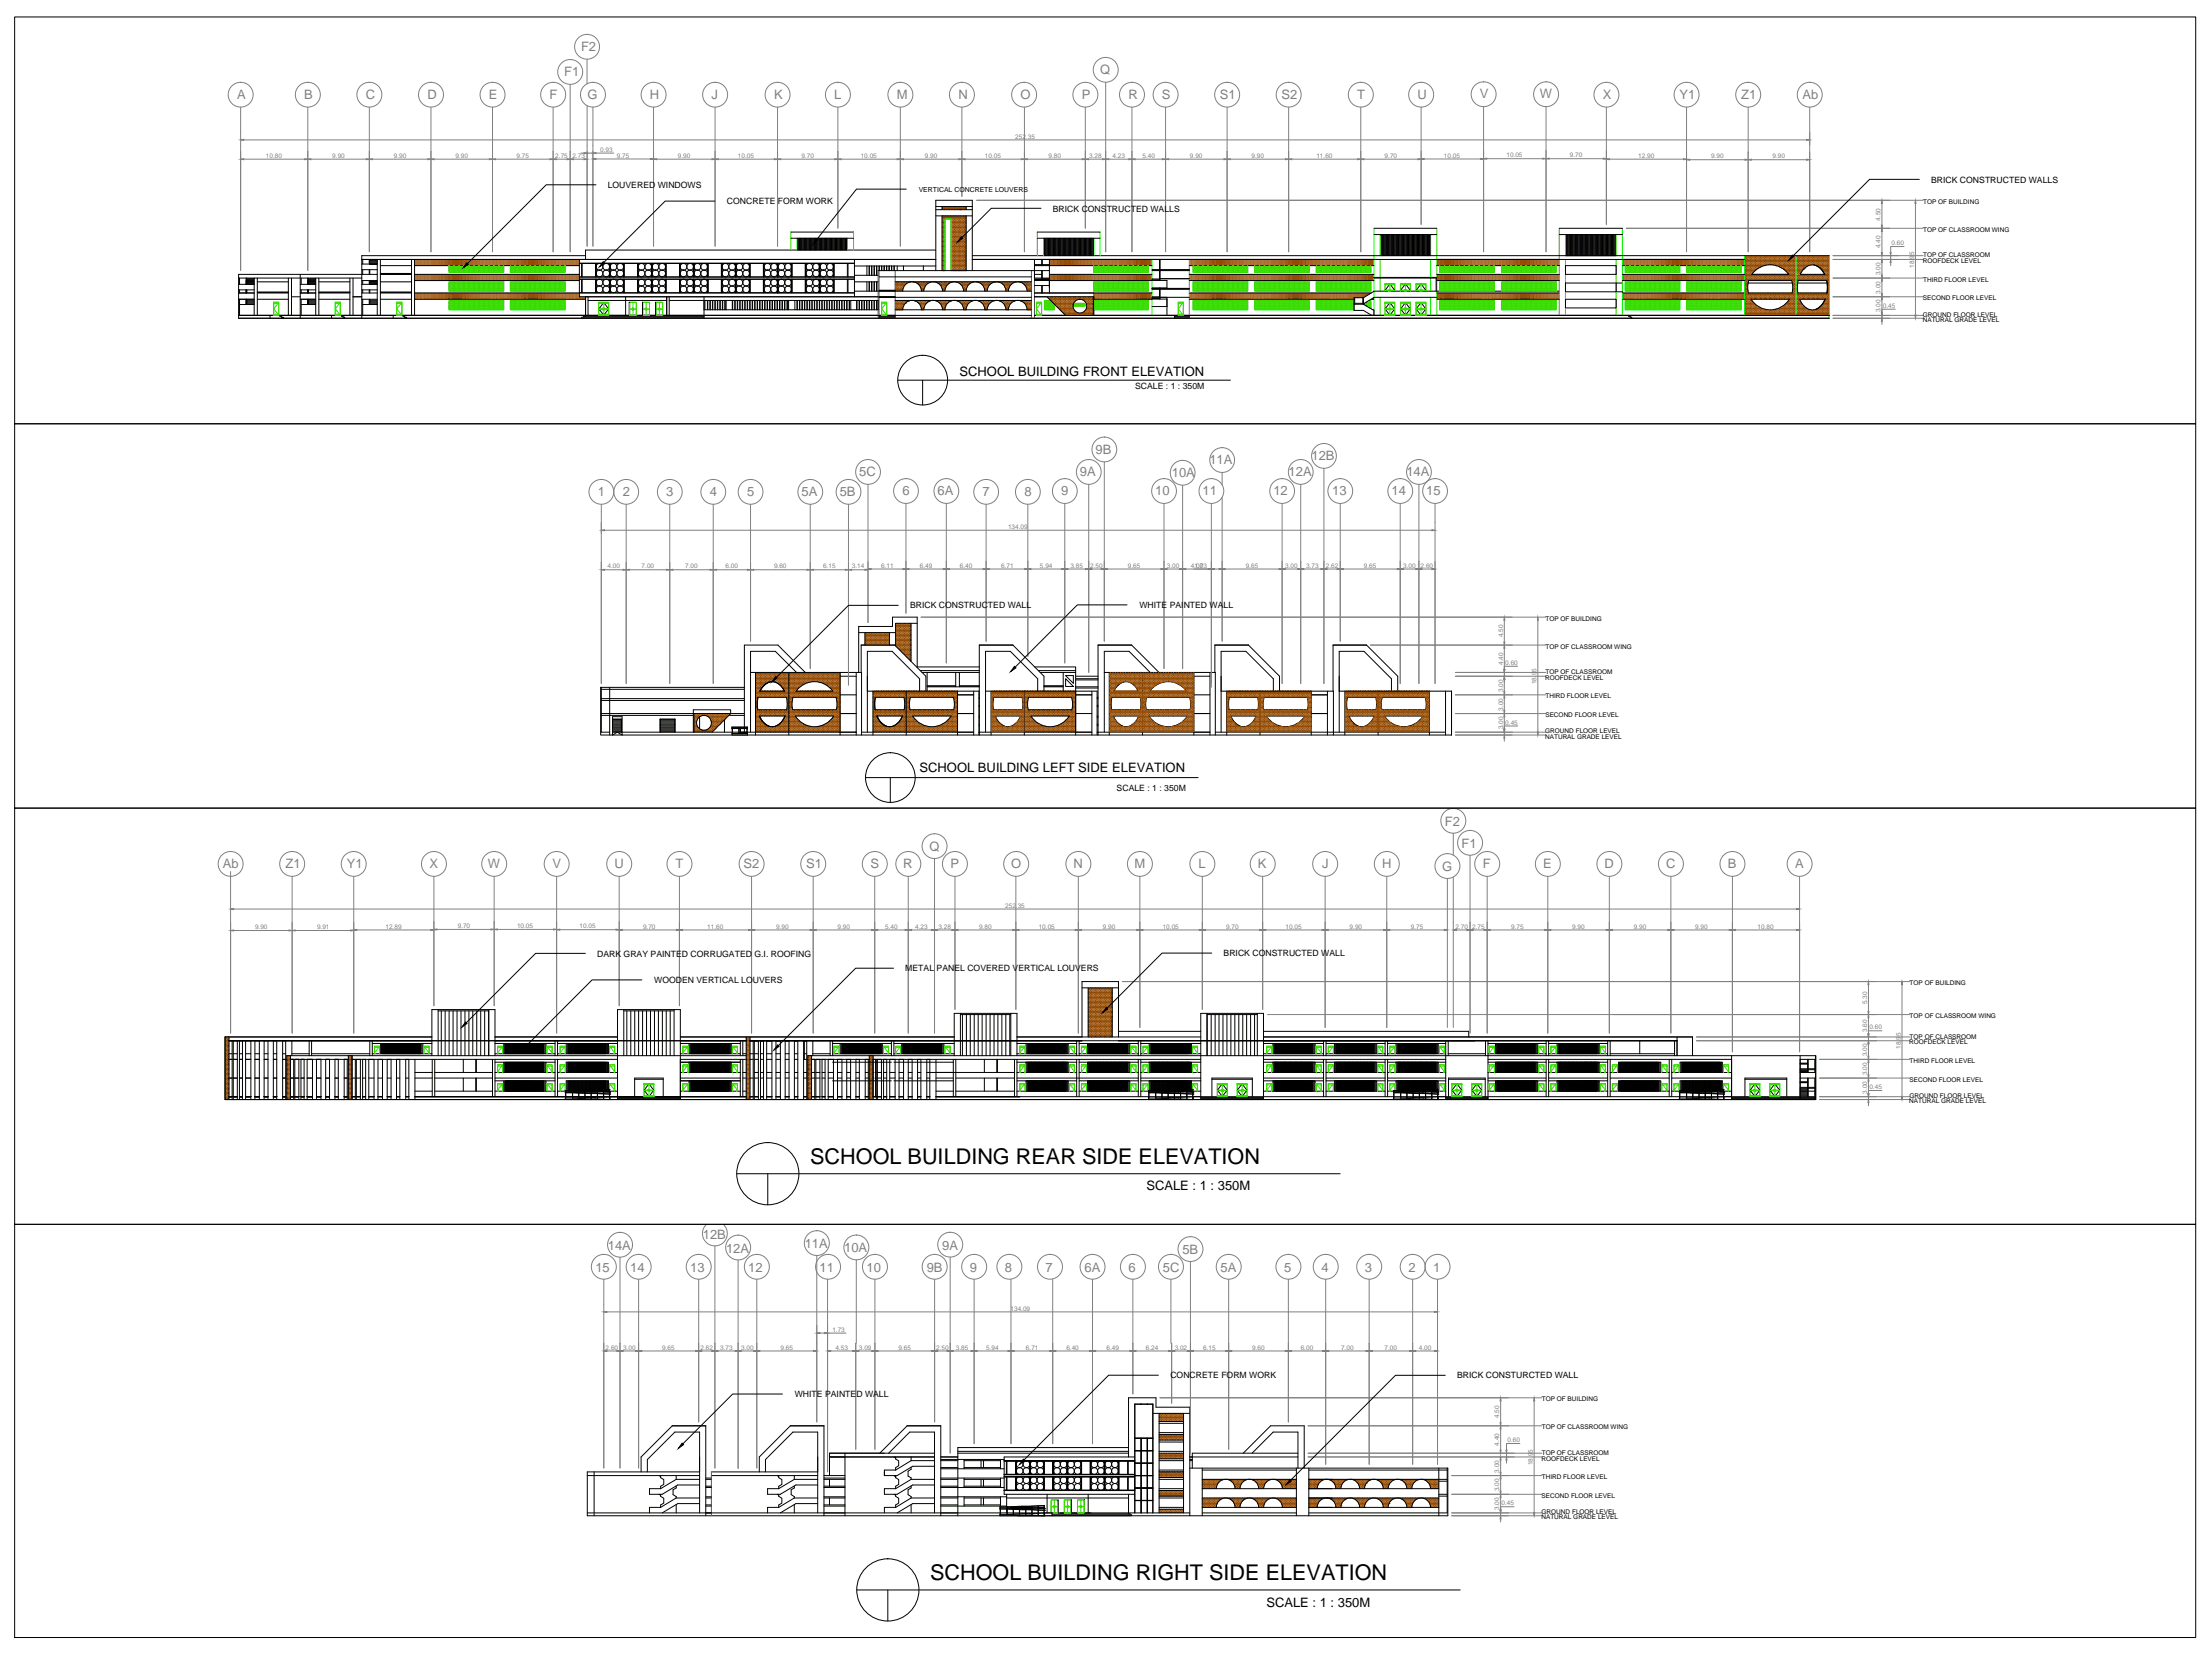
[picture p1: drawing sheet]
<svg xmlns="http://www.w3.org/2000/svg" width="1016mm" height="762mm" viewBox="0 0 1016 762" stroke-linecap="round" stroke-linejoin="round" font-family="sans-serif">
<defs><g id="words">
<g font-size="9.9">
<text x="372" y="535">SCHOOL BUILDING REAR SIDE ELEVATION</text>
<text x="427" y="726">SCHOOL BUILDING RIGHT SIDE ELEVATION</text>
</g>
<g font-size="6" fill="#808080">
<text x="267" y="23">F2</text>
<text x="259" y="35">F1</text>
<text x="506" y="34">Q</text>
<text x="109" y="45">A</text>
<text x="140" y="45">B</text>
<text x="168" y="45">C</text>
<text x="196" y="45">D</text>
<text x="225" y="45">E</text>
<text x="253" y="45">F</text>
<text x="270" y="45">G</text>
<text x="299" y="45">H</text>
<text x="327" y="45">J</text>
<text x="356" y="45">K</text>
<text x="383" y="45">L</text>
<text x="412" y="45">M</text>
<text x="440" y="45">N</text>
<text x="469" y="45">O</text>
<text x="497" y="45">P</text>
<text x="519" y="45">R</text>
<text x="534" y="45">S</text>
<text x="561" y="45">S1</text>
<text x="589" y="45">S2</text>
<text x="624" y="45">T</text>
<text x="651" y="45">U</text>
<text x="680" y="45">V</text>
<text x="708" y="45">W</text>
<text x="737" y="45">X</text>
<text x="772" y="45">Y1</text>
<text x="800" y="45">Z1</text>
<text x="828" y="45">Ab</text>
<text x="503" y="208">9B</text>
<text x="556" y="213">11A</text>
<text x="603" y="211">12B</text>
<text x="395" y="219">5C</text>
<text x="496" y="219">9A</text>
<text x="538" y="219">10A</text>
<text x="592" y="219">12A</text>
<text x="646" y="219">14A</text>
<text x="275" y="228">1</text>
<text x="286" y="228">2</text>
<text x="306" y="228">3</text>
<text x="326" y="228">4</text>
<text x="343" y="228">5</text>
<text x="368" y="228">5A</text>
<text x="386" y="228">5B</text>
<text x="415" y="227">6</text>
<text x="431" y="227">6A</text>
<text x="452" y="228">7</text>
<text x="471" y="228">8</text>
<text x="488" y="227">9</text>
<text x="531" y="227">10</text>
<text x="553" y="227">11</text>
<text x="585" y="227">12</text>
<text x="612" y="227">13</text>
<text x="639" y="227">14</text>
<text x="655" y="227">15</text>
<text x="664" y="379">F2</text>
<text x="672" y="389">F1</text>
<text x="427" y="391">Q</text>
<text x="102" y="399">Ab</text>
<text x="131" y="399">Z1</text>
<text x="159" y="399">Y1</text>
<text x="197" y="399">X</text>
<text x="224" y="399">W</text>
<text x="254" y="399">V</text>
<text x="282" y="399">U</text>
<text x="310" y="399">T</text>
<text x="342" y="399">S2</text>
<text x="370" y="399">S1</text>
<text x="400" y="399">S</text>
<text x="415" y="399">R</text>
<text x="437" y="399">P</text>
<text x="465" y="399">O</text>
<text x="493" y="399">N</text>
<text x="521" y="399">M</text>
<text x="551" y="399">L</text>
<text x="578" y="399">K</text>
<text x="608" y="399">J</text>
<text x="635" y="399">H</text>
<text x="663" y="400">G</text>
<text x="681" y="399">F</text>
<text x="709" y="399">E</text>
<text x="737" y="399">D</text>
<text x="766" y="399">C</text>
<text x="794" y="399">B</text>
<text x="825" y="399">A</text>
<text x="323" y="569">12B</text>
<text x="279" y="574">14A</text>
<text x="334" y="575">12A</text>
<text x="370" y="573">11A</text>
<text x="388" y="575">10A</text>
<text x="433" y="574">9A</text>
<text x="543" y="576">5B</text>
<text x="274" y="584">15</text>
<text x="290" y="584">14</text>
<text x="317" y="584">13</text>
<text x="344" y="584">12</text>
<text x="377" y="584">11</text>
<text x="398" y="584">10</text>
<text x="426" y="584">9B</text>
<text x="446" y="584">9</text>
<text x="462" y="584">8</text>
<text x="480" y="584">7</text>
<text x="498" y="584">6A</text>
<text x="519" y="584">6</text>
<text x="534" y="584">5C</text>
<text x="561" y="584">5A</text>
<text x="590" y="584">5</text>
<text x="607" y="584">4</text>
<text x="627" y="584">3</text>
<text x="647" y="584">2</text>
<text x="659" y="584">1</text>
</g>
<g font-size="6">
<text x="441" y="173">SCHOOL BUILDING FRONT ELEVATION</text>
<text x="423" y="354">SCHOOL BUILDING LEFT SIDE ELEVATION</text>
<text x="527" y="547">SCALE : 1 : 350M</text>
<text x="582" y="738">SCALE : 1 : 350M</text>
</g>
<g font-size="4">
<text x="887" y="84">BRICK CONSTRUCTED WALLS</text>
<text x="279" y="86">LOUVERED WINDOWS</text>
<text x="334" y="94">CONCRETE FORM WORK</text>
<text x="484" y="97">BRICK CONSTRUCTED WALLS</text>
<text x="522" y="178">SCALE : 1 : 350M</text>
<text x="418" y="279">BRICK CONSTRUCTED WALL</text>
<text x="524" y="279">WHITE PAINTED WALL</text>
<text x="513" y="363">SCALE : 1 : 350M</text>
<text x="274" y="439">DARK GRAY PAINTED CORRUGATED G.I. ROOFING</text>
<text x="562" y="439">BRICK CONSTRUCTED WALL</text>
<text x="416" y="446">METAL PANEL COVERED VERTICAL LOUVERS</text>
<text x="301" y="452">WOODEN VERTICAL LOUVERS</text>
<text x="538" y="633">CONCRETE FORM WORK</text>
<text x="670" y="633">BRICK CONSTURCTED WALL</text>
<text x="365" y="642">WHITE PAINTED WALL</text>
</g>
<text font-size="3.2" x="422" y="88">VERTICAL CONCRETE LOUVERS</text>
<g font-size="3" fill="#808080">
<text x="467" y="64">252.35</text>
<text x="276" y="70">0.93</text>
<text x="122" y="73">10.80</text>
<text x="153" y="73">9.90</text>
<text x="181" y="73">9.90</text>
<text x="209" y="73">9.90</text>
<text x="237" y="73">9.75</text>
<text x="255" y="73">2.75</text>
<text x="263" y="73">2.73</text>
<text x="283" y="72">9.75</text>
<text x="312" y="73">9.90</text>
<text x="339" y="73">10.05</text>
<text x="368" y="73">9.70</text>
<text x="396" y="73">10.05</text>
<text x="425" y="73">9.90</text>
<text x="453" y="73">10.05</text>
<text x="482" y="73">9.80</text>
<text x="501" y="73">3.28</text>
<text x="511" y="73">4.23</text>
<text x="525" y="73">5.40</text>
<text x="547" y="73">9.90</text>
<text x="575" y="73">9.90</text>
<text x="605" y="73">11.60</text>
<text x="636" y="73">9.70</text>
<text x="664" y="72">10.05</text>
<text x="692" y="72">10.05</text>
<text x="721" y="72">9.70</text>
<text x="753" y="73">12.90</text>
<text x="786" y="73">9.90</text>
<text x="815" y="73">9.90</text>
<text x="864" y="101" transform="rotate(-90 864 101)">4.50</text>
<text x="869" y="113">0.60</text>
<text x="864" y="114" transform="rotate(-90 864 114)">4.40</text>
<text x="880" y="123" transform="rotate(-90 880 123)">18.95</text>
<text x="864" y="126" transform="rotate(-90 864 126)">3.00</text>
<text x="864" y="135" transform="rotate(-90 864 135)">3.00</text>
<text x="864" y="144" transform="rotate(-90 864 144)">3.00</text>
<text x="865" y="141">0.45</text>
<text x="463" y="243">134.09</text>
<text x="279" y="261">4.00</text>
<text x="295" y="261">7.00</text>
<text x="315" y="261">7.00</text>
<text x="333" y="261">6.00</text>
<text x="356" y="261">9.60</text>
<text x="378" y="261">6.15</text>
<text x="391" y="261">3.14</text>
<text x="405" y="261">6.11</text>
<text x="423" y="261">6.49</text>
<text x="441" y="261">6.40</text>
<text x="460" y="261">6.71</text>
<text x="478" y="261">5.94</text>
<text x="492" y="261">3.85</text>
<text x="501" y="261">2.50</text>
<text x="518" y="261">9.65</text>
<text x="536" y="261">3.00</text>
<text x="547" y="261">4.00</text>
<text x="549" y="261">1.73</text>
<text x="572" y="261">9.65</text>
<text x="591" y="261">3.00</text>
<text x="600" y="261">3.73</text>
<text x="609" y="261">2.62</text>
<text x="627" y="261">9.65</text>
<text x="645" y="261">3.00</text>
<text x="653" y="261">2.60</text>
<text x="691" y="293" transform="rotate(-90 691 293)">4.50</text>
<text x="691" y="305" transform="rotate(-90 691 305)">4.40</text>
<text x="692" y="305">0.60</text>
<text x="691" y="318" transform="rotate(-90 691 318)">3.00</text>
<text x="706" y="314" transform="rotate(-90 706 314)">18.95</text>
<text x="691" y="326" transform="rotate(-90 691 326)">3.00</text>
<text x="691" y="335" transform="rotate(-90 691 335)">3.00</text>
<text x="692" y="333">0.45</text>
<text x="462" y="417">252.35</text>
<text x="117" y="427">9.90</text>
<text x="146" y="427">9.91</text>
<text x="177" y="427">12.89</text>
<text x="210" y="426">9.70</text>
<text x="238" y="426">10.05</text>
<text x="266" y="426">10.05</text>
<text x="295" y="427">9.70</text>
<text x="325" y="427">11.60</text>
<text x="357" y="427">9.90</text>
<text x="385" y="427">9.90</text>
<text x="407" y="427">5.40</text>
<text x="421" y="427">4.23</text>
<text x="431" y="427">3.28</text>
<text x="450" y="427">9.80</text>
<text x="477" y="427">10.05</text>
<text x="507" y="427">9.90</text>
<text x="534" y="427">10.05</text>
<text x="563" y="427">9.70</text>
<text x="591" y="427">10.05</text>
<text x="620" y="427">9.90</text>
<text x="648" y="427">9.75</text>
<text x="669" y="427">2.70</text>
<text x="677" y="427">2.75</text>
<text x="694" y="427">9.75</text>
<text x="722" y="427">9.90</text>
<text x="751" y="427">9.90</text>
<text x="779" y="427">9.90</text>
<text x="808" y="427">10.80</text>
<text x="858" y="461" transform="rotate(-90 858 461)">5.30</text>
<text x="859" y="473">0.60</text>
<text x="858" y="474" transform="rotate(-90 858 474)">3.60</text>
<text x="858" y="485" transform="rotate(-90 858 485)">3.00</text>
<text x="873" y="482" transform="rotate(-90 873 482)">18.95</text>
<text x="858" y="494" transform="rotate(-90 858 494)">3.00</text>
<text x="858" y="502" transform="rotate(-90 858 502)">3.00</text>
<text x="859" y="500">0.45</text>
<text x="464" y="602">134.09</text>
<text x="382" y="612">1.73</text>
<text x="278" y="620">2.60</text>
<text x="286" y="620">3.00</text>
<text x="304" y="620">9.65</text>
<text x="322" y="620">2.62</text>
<text x="331" y="620">3.73</text>
<text x="341" y="620">3.00</text>
<text x="359" y="620">9.65</text>
<text x="384" y="620">4.53</text>
<text x="395" y="620">3.09</text>
<text x="413" y="620">9.65</text>
<text x="430" y="620">2.50</text>
<text x="439" y="620">3.85</text>
<text x="453" y="620">5.94</text>
<text x="471" y="620">6.71</text>
<text x="490" y="620">6.40</text>
<text x="508" y="620">6.49</text>
<text x="527" y="620">6.24</text>
<text x="540" y="620">3.02</text>
<text x="553" y="620">6.15</text>
<text x="575" y="620">9.60</text>
<text x="598" y="620">6.00</text>
<text x="616" y="620">7.00</text>
<text x="636" y="620">7.00</text>
<text x="652" y="620">4.00</text>
<text x="689" y="651" transform="rotate(-90 689 651)">4.50</text>
<text x="689" y="664" transform="rotate(-90 689 664)">4.40</text>
<text x="693" y="662">0.60</text>
<text x="689" y="676" transform="rotate(-90 689 676)">3.00</text>
<text x="704" y="673" transform="rotate(-90 704 673)">18.95</text>
<text x="689" y="685" transform="rotate(-90 689 685)">3.00</text>
<text x="689" y="694" transform="rotate(-90 689 694)">3.00</text>
<text x="690" y="691">0.45</text>
</g>
<g font-size="3">
<text x="884" y="94">TOP OF BUILDING</text>
<text x="884" y="107">TOP OF CLASSROOM WING</text>
<text x="884" y="118">TOP OF CLASSROOM</text>
<text x="884" y="121">ROOFDECK LEVEL</text>
<text x="884" y="129">THIRD FLOOR LEVEL</text>
<text x="884" y="138">SECOND FLOOR LEVEL</text>
<text x="884" y="148">NATURAL GRADE LEVEL</text>
<text x="884" y="145">GROUND FLOOR LEVEL</text>
<text x="710" y="285">TOP OF BUILDING</text>
<text x="710" y="298">TOP OF CLASSROOM WING</text>
<text x="710" y="310">TOP OF CLASSROOM</text>
<text x="710" y="312">ROOFDECK LEVEL</text>
<text x="710" y="321">THIRD FLOOR LEVEL</text>
<text x="710" y="329">SECOND FLOOR LEVEL</text>
<text x="710" y="339">NATURAL GRADE LEVEL</text>
<text x="710" y="337">GROUND FLOOR LEVEL</text>
<text x="878" y="453">TOP OF BUILDING</text>
<text x="878" y="468">TOP OF CLASSROOM WING</text>
<text x="877" y="480">ROOFDECK LEVEL</text>
<text x="878" y="477">TOP OF CLASSROOM</text>
<text x="878" y="488">THIRD FLOOR LEVEL</text>
<text x="877" y="497">SECOND FLOOR LEVEL</text>
<text x="877" y="507">NATURAL GRADE LEVEL</text>
<text x="877" y="504">GROUND FLOOR LEVEL</text>
<text x="708" y="644">TOP OF BUILDING</text>
<text x="708" y="657">TOP OF CLASSROOM WING</text>
<text x="708" y="671">ROOFDECK LEVEL</text>
<text x="708" y="668">TOP OF CLASSROOM</text>
<text x="708" y="679">THIRD FLOOR LEVEL</text>
<text x="708" y="688">SECOND FLOOR LEVEL</text>
<text x="708" y="695">GROUND FLOOR LEVEL</text>
<text x="708" y="698">NATURAL GRADE LEVEL</text>
</g>
</g></defs>
<!-- layer: doors -->
<g fill="none" stroke="#37dd00" stroke-width=".46">
<path d="M126 139h2v6h-2zM126 139h2M128 139l-2 3 2 3M154 139h2v6h-2zM154 139h2M156 139l-2 3 2 3M182 139h3v6h-3zM182 139h3M185 139l-3 3 3 3M206 138h3v4h-3zM206 129h3v5h-3zM206 122v3h3v-3v3h-3z"/>
<path d="M206 139h25M206 140h25M206 133h25M206 132h25M206 131h25M206 130h25M206 125h25M206 124h25M206 123h25M206 122h25M209 138h2v4h-2zM209 129h2v5h-2z"/>
<path d="M209 122v3h2v-3M211 138h2v4h-2zM211 129h2v5h-2zM211 122v3h2v-3M213 138h2v4h-2zM213 129h2v5h-2zM213 122v3h2v-3M215 138h3v4h-3zM215 129h3v5h-3zM215 122v3h3v-3M216 138h2v4h-2zM216 129h2v5h-2z"/>
<path d="M216 122v3h2v-3M218 138h2v4h-2zM218 129h2v5h-2zM218 122v3h2v-3M220 138h2v4h-2zM220 129h2v5h-2zM220 122v3h2v-3M222 138h3v4h-3zM222 129h3v5h-3zM222 122v3h3v-3M225 138h2v4h-2zM225 129h2v5h-2z"/>
<path d="M225 122v3h2v-3M227 138h2v4h-2zM227 129h2v5h-2zM227 122v3h2v-3M229 138h2v4h-2zM229 129h2v5h-2zM229 122v3h2v-3v3h-2zM235 138h2v4h-2zM235 129h2v5h-2zM235 122v3h2v-3v3h-2zM235 139h25M235 140h25"/>
<path d="M235 133h25M235 132h25M235 131h25M235 130h25M235 125h25M235 124h25M235 123h25M235 122h25M237 138h2v4h-2zM237 129h2v5h-2zM237 122v3h2v-3M239 138h2v4h-2z"/>
<path d="M239 129h2v5h-2zM239 122v3h2v-3M241 138h3v4h-3zM241 129h3v5h-3zM241 122v3h3v-3M244 138h2v4h-2zM244 129h2v5h-2zM244 122v3h2v-3M246 138h2v4h-2zM246 129h2v5h-2zM246 122v3h2v-3M248 138h3v4h-3z"/>
<path d="M248 129h3v5h-3zM248 122v3h3v-3M248 138h2v4h-2zM248 129h2v5h-2zM248 122v3h2v-3M251 138h2v4h-2zM251 129h2v5h-2zM251 122v3h2v-3M253 138h2v4h-2zM253 129h2v5h-2zM253 122v3h2v-3M255 138h2v4h-2z"/>
<path d="M255 129h2v5h-2zM255 122v3h2v-3M257 138h3v4h-3zM257 129h3v5h-3zM257 122v3h3v-3v3h-3zM275 139h5v6h-5zM275 139h5v6h-5M275 139h5h-5zM275 139v6M277 139v6M289 139h3v6h-3zM291 139v6"/>
<path d="M295 139h3v6h-3zM297 139v6M301 139h4v6h-4zM303 139v6M405 139h3v6h-3zM405 139h2v6h-2zM405 139h2M407 139l-2 3 2 3M434 124v-23h3v23M476 139h3v6h-3zM476 139h3M479 139l-3 3 3 3"/>
<path d="M480 138h2v4h-2zM480 140h4v2h-2v-4h1h-1v4h3v-2M480 139h4M480 140h4M480 139h3M493 140h1M493 139h1v2h-1h1v-2zM494 139h2v2h-2zM494 139h5v2h-3v-2M494 140h5M496 139v2h-2M496 139h3v2h-3z"/>
<path d="M502 129h3v5h-3zM502 122v3h3v-3M503 129h2v5h-2zM503 122v3h2v-3M503 133h25M503 132h25M503 131h25M503 130h25M503 125h25M503 124h25M503 123h25M503 122h25"/>
<path d="M503 138h2v4h-2h2v-4zM503 139h25M503 140h25M505 138h2v4h-2zM505 129h2v5h-2zM505 122v3h2v-3M507 138h2v4h-2zM507 129h2v5h-2zM507 122v3h2v-3M509 138h3v4h-3zM509 129h3v5h-3zM509 122v3h3v-3"/>
<path d="M512 138h2v4h-2zM512 129h2v5h-2zM512 122v3h2v-3M514 138h2v4h-2zM514 129h2v5h-2zM514 122v3h2v-3M516 138h2v4h-2zM516 129h2v5h-2zM516 122v3h2v-3M518 138h3v4h-3zM518 129h3v5h-3zM518 122v3h3v-3"/>
<path d="M519 138h2v4h-2zM519 129h2v5h-2zM519 122v3h2v-3M521 138h2v4h-2zM521 129h2v5h-2zM521 122v3h2v-3M523 138h2v4h-2zM523 129h2v5h-2zM523 122v3h2v-3M525 138h3v4h-3zM525 129h3v5h-3zM525 122v3h3v-3v3h-3z"/>
<path d="M541 139h3v6h-3zM541 139h3M544 139l-3 3 3 3M548 138h3v4h-3zM548 129h3v5h-3zM548 122v3h3v-3M548 138h2v4h-2zM548 129h2v5h-2zM548 122v3h2v-3M548 139h25M548 140h25M548 133h25"/>
<path d="M548 132h25M548 131h25M548 130h25M548 125h25M548 124h25M548 123h25M548 122h25M551 138h2v4h-2zM551 129h2v5h-2zM551 122v3h2v-3M553 138h2v4h-2zM553 129h2v5h-2z"/>
<path d="M553 122v3h2v-3M555 138h2v4h-2zM555 129h2v5h-2zM555 122v3h2v-3M557 138h3v4h-3zM557 129h3v5h-3zM557 122v3h3v-3M560 138h2v4h-2zM560 129h2v5h-2zM560 122v3h2v-3M562 138h2v4h-2zM562 129h2v5h-2z"/>
<path d="M562 122v3h2v-3M564 138h3v4h-3zM564 129h3v5h-3zM564 122v3h3v-3M564 138h2v4h-2zM564 129h2v5h-2zM564 122v3h2v-3M567 138h2v4h-2zM567 129h2v5h-2zM567 122v3h2v-3M569 138h2v4h-2zM569 129h2v5h-2z"/>
<path d="M569 122v3h2v-3M571 138h2v4h-2zM571 129h2v5h-2zM571 122v3h2v-3v3h-2v-3M577 138h2v4h-2zM577 129h2v5h-2zM577 122v3h2v-3v3h-2zM577 139h25M577 140h25M577 133h25M577 132h25M577 131h25"/>
<path d="M577 130h25M577 125h25M577 124h25M577 123h25M577 122h25M579 138h2v4h-2zM579 129h2v5h-2zM579 122v3h2v-3M581 138h2v4h-2zM581 129h2v5h-2zM581 122v3h2v-3M583 138h3v4h-3z"/>
<path d="M583 129h3v5h-3zM583 122v3h3v-3M586 138h2v4h-2zM586 129h2v5h-2zM586 122v3h2v-3M588 138h2v4h-2zM588 129h2v5h-2zM588 122v3h2v-3M590 138h2v4h-2zM590 129h2v5h-2zM590 122v3h2v-3M592 138h3v4h-3z"/>
<path d="M592 129h3v5h-3zM592 122v3h3v-3M593 138h2v4h-2zM593 129h2v5h-2zM593 122v3h2v-3M595 138h2v4h-2zM595 129h2v5h-2zM595 122v3h2v-3M597 138h2v4h-2zM597 129h2v5h-2zM597 122v3h2v-3M599 138h3v4h-3z"/>
<path d="M599 129h3v5h-3zM599 122v3h3v-3v3h-3zM605 138h2v4h-2zM605 129h2v5h-2zM605 139h17M605 140h17M605 133h25M605 132h25M605 131h25M605 130h25M605 125h25M605 124h25"/>
<path d="M605 123h25M605 122h25M607 122v3h-2v-3v3h2v-3M607 138h2v4h-2zM607 129h2v5h-2zM607 122v3h2v-3M609 138h3v4h-3zM609 129h3v5h-3zM609 122v3h3v-3M612 138h2v4h-2zM612 129h2v5h-2zM612 122v3h2v-3"/>
<path d="M614 138h2v4h-2zM614 129h2v5h-2zM614 122v3h2v-3M616 138h3v4h-3zM616 129h3v5h-3zM616 122v3h3v-3M616 138h2v4h-2zM616 129h2v5h-2zM616 122v3h2v-3M619 138h2v4h-2zM619 129h2v5h-2zM619 122v3h2v-3"/>
<path d="M621 129h2v5h-2zM621 122v3h2v-3M622 138h-1v4h1M623 129h2v5h-2zM623 122v3h2v-3M625 129h3v5h-3zM625 122v3h3v-3M627 140h3M627 139h3M628 129h2v5h-2zM628 122v3h2v-3M628 139v1"/>
<path d="M628 139h2M629 138h1v4M630 139h-2v1M636 139h5v6h-5zM636 139h.1M636 130h.1M636 139h5v6h-5M636 139h5h-5zM636 133h2zM636 130h5v1h-5zM636 139v6M638 134v-1v1"/>
<path d="M638 133h.1M639 133h.1M639 130v4M639 139v6M639 134v-1v1M639 133h2zM641 134v-4h-5v4v-4h5v4M641 139h.1M641 130h.1M644 139h4v6h-4zM644 139h.1M644 130h.1"/>
<path d="M644 139h4v6h-4M644 139h4h-4zM644 133h1zM644 130h4v1h-4zM644 139v6M645 133v1zM645 133h.1M646 133h.1M646 130v4M646 139v6M646 133v1zM646 133h2z"/>
<path d="M648 134v-4h-4v4v-4h4v4M648 139h.1M648 130h.1M651 139h4v6h-4zM651 134v-4h4v4M651 139h.1M651 130h.1M651 139h4v6h-4M651 139h4h-4zM651 133h2zM651 130h4v1h-4zM651 139v6"/>
<path d="M653 133v1zM653 133h.1M653 130v4M653 139v6M653 133h2zM655 139h.1M655 130h.1M662 138h2v4h-2zM662 129h2v5h-2zM662 122v3h2v-3v3h-2zM662 139h25M662 140h25"/>
<path d="M662 133h25M662 132h25M662 131h25M662 130h25M662 125h25M662 124h25M662 123h25M662 122h25M664 138h2v4h-2zM664 129h2v5h-2zM664 122v3h2v-3M666 138h2v4h-2z"/>
<path d="M666 129h2v5h-2zM666 122v3h2v-3M668 138h3v4h-3zM668 129h3v5h-3zM668 122v3h3v-3M671 138h2v4h-2zM671 129h2v5h-2zM671 122v3h2v-3M673 138h2v4h-2zM673 129h2v5h-2zM673 122v3h2v-3M675 138h3v4h-3z"/>
<path d="M675 129h3v5h-3zM675 122v3h3v-3M675 138h2v4h-2zM675 129h2v5h-2zM675 122v3h2v-3M678 138h2v4h-2zM678 129h2v5h-2zM678 122v3h2v-3M680 138h2v4h-2zM680 129h2v5h-2zM680 122v3h2v-3M682 138h2v4h-2z"/>
<path d="M682 129h2v5h-2zM682 122v3h2v-3M684 138h3v4h-3zM684 129h3v5h-3zM684 122v3h3v-3v3h-3zM690 138h2v4h-2zM690 129h2v5h-2zM690 122v3h2v-3v3h-2zM690 139h25M690 140h25M690 133h25M690 132h25"/>
<path d="M690 131h25M690 130h25M690 125h25M690 124h25M690 123h25M690 122h25M692 138h3v4h-3zM692 129h3v5h-3zM692 122v3h3v-3M692 138h2v4h-2zM692 129h2v5h-2zM692 122v3h2v-3"/>
<path d="M695 138h2v4h-2zM695 129h2v5h-2zM695 122v3h2v-3M697 138h2v4h-2zM697 129h2v5h-2zM697 122v3h2v-3M699 138h2v4h-2zM699 129h2v5h-2zM699 122v3h2v-3M701 138h3v4h-3zM701 129h3v5h-3zM701 122v3h3v-3"/>
<path d="M704 138h2v4h-2zM704 129h2v5h-2zM704 122v3h2v-3M706 138h2v4h-2zM706 129h2v5h-2zM706 122v3h2v-3M708 138h3v4h-3zM708 129h3v5h-3zM708 122v3h3v-3M708 138h2v4h-2zM708 129h2v5h-2zM708 122v3h2v-3"/>
<path d="M711 138h2v4h-2zM711 129h2v5h-2zM711 122v3h2v-3M713 138h2v4h-2zM713 129h2v5h-2zM713 122v3h2v-3v3h-2zM747 138h2v4h-2zM747 129h2v5h-2zM747 122v3h2v-3v3h-2zM747 139h25M747 140h25M747 133h25"/>
<path d="M747 132h25M747 131h25M747 130h25M747 125h25M747 124h25M747 123h25M747 122h25M749 138h2v4h-2zM749 129h2v5h-2zM749 122v3h2v-3M751 138h3v4h-3zM751 129h3v5h-3z"/>
<path d="M751 122v3h3v-3M754 138h2v4h-2zM754 129h2v5h-2zM754 122v3h2v-3M756 138h2v4h-2zM756 129h2v5h-2zM756 122v3h2v-3M758 138h3v4h-3zM758 129h3v5h-3zM758 122v3h3v-3M758 138h2v4h-2zM758 129h2v5h-2z"/>
<path d="M758 122v3h2v-3M761 138h2v4h-2zM761 129h2v5h-2zM761 122v3h2v-3M763 138h2v4h-2zM763 129h2v5h-2zM763 122v3h2v-3M765 138h2v4h-2zM765 129h2v5h-2zM765 122v3h2v-3M767 138h3v4h-3zM767 129h3v5h-3z"/>
<path d="M767 122v3h3v-3M770 138h2v4h-2zM770 129h2v5h-2zM770 122v3h2v-3M775 138h2v4h-2zM775 129h2v5h-2zM775 122v3h2v-3v3h-2zM775 139h25M775 140h25M775 133h25M775 132h25M775 131h25"/>
<path d="M775 130h25M775 125h25M775 124h25M775 123h25M775 122h25M777 138h3v4h-3zM777 129h3v5h-3zM777 122v3h3v-3M780 138h2v4h-2zM780 129h2v5h-2zM780 122v3h2v-3M782 138h2v4h-2z"/>
<path d="M782 129h2v5h-2zM782 122v3h2v-3M784 138h2v4h-2zM784 129h2v5h-2zM784 122v3h2v-3M786 138h3v4h-3zM786 129h3v5h-3zM786 122v3h3v-3M787 138h2v4h-2zM787 129h2v5h-2zM787 122v3h2v-3M789 138h2v4h-2z"/>
<path d="M789 129h2v5h-2zM789 122v3h2v-3M791 138h2v4h-2zM791 129h2v5h-2zM791 122v3h2v-3M793 138h3v4h-3zM793 129h3v5h-3zM793 122v3h3v-3M793 138h2v4h-2zM793 129h2v5h-2zM793 122v3h2v-3M796 138h2v4h-2z"/>
<path d="M796 129h2v5h-2zM796 122v3h2v-3M798 138h2v4h-2zM798 129h2v5h-2zM798 122v3h2v-3M126 145v-6h2v6M126 145h2M126 144h2M154 145v-6h2v6M154 145h2M154 144h2M182 144h3"/>
<path d="M206 142h25M206 141h25M235 142h25M235 141h25M275 144h5v1h-5zM277 141v1zM277 142h-2h2M277 142h.1M277 142h3zM278 141v1zM289 142h2M291 141v1z"/>
<path d="M291 142h.1M292 142h-1h1M295 142h2h-2M297 141v1zM297 142h.1M297 142h1M301 142h2h-2M303 141v1zM305 142h-2h2M405 144h2M476 145v-6h3v6M476 145h3"/>
<path d="M476 144h3M480 142h4M480 141h4M503 142h25M503 141h25M541 145v-6h3v6M541 145h3M541 144h3M548 142h25M548 141h25M577 142h25M577 141h25"/>
<path d="M605 142h17M605 141h17M628 141h2M629 141h1M630 142h.1M636 144h5v1h-5zM638 141v1zM638 142h-2h2M638 142h.1M639 141v1zM639 142h.1M639 142h2h-2"/>
<path d="M644 142h2zM644 144h4v1h-4zM645 141v1zM646 142h2zM646 141v1zM651 142h2zM651 144h4v1h-4zM653 141v1zM653 142h2zM662 142h25M662 141h25M690 142h25"/>
<path d="M690 141h25M747 142h25M747 141h25M775 142h25M775 141h25M172 484v-3h2v3v-3h-2v3M172 481h2M174 481l-2 3M195 481h2v3v-3h-2v3zM195 481l2 3M195 481h2M229 481h2v3v-3h-2v3z"/>
<path d="M229 489h2v4v-4h-2v4zM229 498h2v3v-3h-2v3zM229 481h2M229 490h2M229 498h2M231 481l-2 3M231 489l-2 3v1M231 498l-2 3M251 481l3 3h-1M251 489l3 3-1 1M251 498l3 3h-1M251 481h3"/>
<path d="M251 490h3M251 498h3M254 484v-3h-3v3v-3h3v3M254 493v-4h-3v4v-4h3v4M257 481h3M257 490h3M257 498h3M260 484v-3h-3v3v-3h3v3M260 481l-3 3h1M260 493v-4h-3v4v-4h3v4M260 489l-3 3 1 1M260 498l-3 3h1"/>
<path d="M280 484v-3h2v3v-3h-2v3M280 493v-4h2v4v-4h-2v4M280 481l2 3M280 489l2 3v1M280 498l2 3M280 481h2M280 490h2M280 498h2M296 498h4v6h-4zM296 498h.1M296 498h4v6M296 498h4h-4z"/>
<path d="M296 498v6M298 498v6M300 498h.1M314 481h2v3v-3h-2v3zM314 489h2v4v-4h-2v4zM314 498h2v3v-3h-2v3zM314 481h2M314 490h2M314 498h2M316 481l-2 3M316 489l-2 3v1M316 498l-2 3"/>
<path d="M336 484v-3h3v3M336 493v-4h3v4M337 484v-3h2v3M337 481l2 3h-1M337 493v-4h2v4M337 489l2 3-1 1M337 498l2 3h-1M337 481h2M337 490h2M337 498h2M383 481h3v3v-3h-3v3zM383 481h3"/>
<path d="M386 481l-3 3h1M406 484v-3h2v3M406 481l2 3M406 481h2M411 484v-3h3v3v-3h-2v3M412 481h2M414 481l-2 3M434 481h3v3v-3h-3v3zM434 481l3 3h-1M434 481h3M469 481h2v3v-3h-2v3zM469 489h2v4v-4h-2v4z"/>
<path d="M469 498h2v3v-3h-2v3zM469 481h2M469 490h2M469 498h2M471 481l-2 3M471 489l-2 3v1M471 498l-2 3M491 481l3 3h-1M491 489l3 3-1 1M491 498l3 3h-1M491 481h3M491 490h3"/>
<path d="M491 498h3M494 484v-3h-3v3v-3h3v3M494 493v-4h-3v4v-4h3v4M497 481h2M497 490h2M497 498h2M499 484v-3h-2v3v-3h2v3M499 481l-2 3M499 493v-4h-2v4v-4h2v4M499 489l-2 3v1M499 498l-2 3M520 481h2v3v-3h-2v3z"/>
<path d="M520 489h2v4v-4h-2v4zM520 498h2v3v-3h-2v3zM520 481l2 3M520 489l2 3v1M520 498l2 3M520 481h2M520 490h2M520 498h2M525 481h3v3v-3h-3v3zM525 489h3v4v-4h-3v4zM525 498h3v3v-3h-3v3zM525 481h3"/>
<path d="M525 490h3M525 498h3M528 481l-3 3h1M528 489l-3 3 1 1M528 498l-3 3h1M548 481l2 3M548 489l2 3v1M548 498l2 3M548 481h2M548 490h2M548 498h2M550 484v-3h-2v3v-3h2v3"/>
<path d="M550 493v-4h-2v4v-4h2v4M559 498h5v6h-5zM559 498h.1M559 498h5v6M559 498h5h-5zM559 498v6M562 498v6M564 498h.1M568 498h5v6h-5zM568 498h1M569 498h4v6M569 498h4h-4z"/>
<path d="M569 498v6M571 498v6M573 498h.1M582 484v-3h2v3v-3h-2v3M582 493v-4h2v4v-4h-2v4M582 481h2M582 490h2M582 498h2M584 481l-2 3M584 489l-2 3v1M584 498l-2 3M605 481h2v3v-3h-2v3z"/>
<path d="M605 489h2v4v-4h-2v4zM605 498h2v3v-3h-2v3zM605 481l2 3M605 489l2 3v1M605 498l2 3M605 481h2M605 490h2M605 498h2M610 481h3M610 490h3M610 498h3M613 484v-3h-3v3v-3h3v3"/>
<path d="M613 481l-3 3h1M613 493v-4h-3v4v-4h3v4M613 489l-3 3 1 1M613 498l-3 3h1M633 484v-3h2v3v-3h-2v3M633 493v-4h2v4v-4h-2v4M633 481l2 3M633 489l2 3v1M633 498l2 3M633 481h2M633 490h2M633 498h2"/>
<path d="M639 481h2v3v-3h-2v3zM639 489h2v4v-4h-2v4zM639 498h2v3v-3h-2v3zM639 481h2M639 490h2M639 498h2M641 481l-2 3M641 489l-2 3v1M641 498l-2 3M661 481h3v3v-3h-3v3zM661 489h3v4v-4h-3v4zM661 498h3v3v-3h-3v3z"/>
<path d="M661 481l3 3h-1M661 489l3 3-1 1M661 498l3 3h-1M661 481h3M661 490h3M661 498h3M667 498h5v6h-5zM667 498h.1M667 498h5v6M667 498h5h-5zM667 498v6M670 498v6"/>
<path d="M672 498h.1M676 498h5v6h-5zM676 498h.1M676 498h5v6M676 498h5h-5zM676 498v6M679 498v6M681 498h.1M684 481h3M684 490h3M684 498h3M687 484v-3h-3v3v-3h3v3"/>
<path d="M687 481l-3 3h1M687 493v-4h-3v4v-4h3v4M687 489l-3 3 1 1M687 498l-3 3h1M707 484v-3h2v3v-3h-2v3M707 493v-4h2v4v-4h-2v4M707 481l2 3M707 489l2 3v1M707 498l2 3M707 481h2M707 490h2M707 498h2"/>
<path d="M713 481h2v3v-3h-2v3zM713 489h2v4v-4h-2v4zM713 498h2v3v-3h-2v3zM713 481h2M713 490h2M713 498h2M715 481l-2 3M715 489l-2 3v1M715 498l-2 3M735 481h3v3v-3h-3v3zM735 489h3v4v-4h-3v4zM735 498h3v3v-3h-3v3z"/>
<path d="M735 481l3 3h-1M735 489l3 3-1 1M735 498l3 3h-1M735 481h3M735 490h3M735 498h3M741 490h2M741 498h2M743 493v-4h-2v4v-4h2v4M743 489l-2 3v1M743 498l-2 3M764 489h2v4v-4h-2v4z"/>
<path d="M764 498h2v3v-3h-2v3zM764 489l2 3v1M764 498l2 3M764 490h2M764 498h2M769 489h3v4v-4h-3v4zM769 498h3v3v-3h-3v3zM769 490h3M769 498h3M772 489l-3 3 1 1M772 498l-3 3h1M792 493v-4h2v4"/>
<path d="M792 489l2 3v1M792 498l2 3M792 490h2M792 498h2M804 498h5v6h-5zM804 498h.1M804 498h5v6M804 498h5h-5zM804 498v6M806 498v6M809 498h.1M813 498h5v6h-5z"/>
<path d="M813 498h.1M813 498h5v6M813 498h5h-5zM813 498v6M816 498v6M818 498h.1M254 501v-3h-3v3v-3h3v3M260 501v-3h-3v3v-3h3v3M280 500v-2h2v3v-3h-2v3M296 501h2zM296 503h4v1h-4zM296 504h4"/>
<path d="M298 500v1zM298 501h2zM299 500v1zM336 501v-3h3v3M337 501v-3h2v3M494 501v-3h-3v3v-3h3v3M499 501v-3h-2v3v-3h2v3M548 500v-2h2v3M548 500v1M559 503h5v1h-5zM559 504h5M561 500v1z"/>
<path d="M561 501h-2h2M561 501h.1M562 500v1zM562 501h.1M562 501h2h-2M569 501h2zM569 503h4v1h-4zM569 504h4M570 500v1zM571 501h2zM571 500v1zM582 501v-3h2v3v-3h-2v3"/>
<path d="M613 501v-3h-3v3v-3h3v3M633 501v-3h2v3v-3h-2v3M641 501h.1M667 503h5v1h-5zM667 504h5M669 500v1zM669 501h-2h2M669 501h.1M670 500v1zM670 501h.1M670 501h2h-2M676 503h5v1h-5z"/>
<path d="M676 504h5M678 500v1zM678 501h-2h2M678 501h.1M679 501h2zM679 500v1zM687 501v-3h-3v3v-3h3v3M707 501v-3h2v3v-3h-2v3M743 501v-3h-2v3v-3h2v3M792 501v-3h2v3M804 501h2zM804 503h5v1h-5z"/>
<path d="M804 504h5M806 500v1zM806 501h3zM807 500v1zM813 501h3zM813 503h5v1h-5zM813 504h5M815 500v1zM816 500v1zM816 501h.1M816 501h2h-2M483 689h3v6h-3z"/>
<path d="M483 692h1M484 692v1zM484 692h.1M485 689v6M485 692v1zM485 692h.1M485 692h1M489 689h3v6h-3zM489 692h2h-2M490 692v1zM491 689v6M491 692v1z"/>
<path d="M492 692h-1h1M495 689h3v6h-3zM495 692h2h-2M496 692v1zM497 689v6M497 692v1zM498 692h-1h1"/>
</g>
<!-- layer: 0 -->
<g fill="none" stroke="#000" stroke-width=".46">
<path d="M7 8h1002v187h-1002zM274 85h-23l-36 36M329 92h-23l-29 29M416 87h-22l-19 23M430 96h17M430 99h17M430 95h17M433 95v1M433 99v25M441 96h.1M444 95v1M444 99v25"/>
<path d="M478 96h-22l-14 13M882 82h-23l-35 36M166 119h264M167 119v2M170 119v2M170 119v2h3h-7M170 120h3M173 119v26M175 119v26M189 119v26M190 119v26M266 119v17h138"/>
<path d="M269 117h-103v29M363 107h29M363 109h29M367 109v6M368 109v6M369 109v6M370 109v6M371 109v6M372 109v6M373 109v6M374 109v6M375 109v6"/>
<path d="M376 109v6M377 109v6M378 109v6M379 109v6M380 109v6M381 109v6M382 109v6M383 109v6M384 109v6M385 109v6M386 109v6M387 109v6"/>
<path d="M388 109v6M389 109v6M393 119v17M430 115h-161v4M447 119h355M447 117h394M475 119v9h4M477 107h29M477 109h29M479 119v3M480 109v8M481 109v8"/>
<path d="M482 109v8M482 119v16M483 109v8M484 109v8M485 109v8M486 109v8M487 109v8M488 109v8M489 109v8M490 109v8M491 109v8M492 109v8"/>
<path d="M493 109v8M494 109v8M495 109v8M496 109v8M497 109v8M498 109v8M499 109v8M500 109v8M501 109v8M502 109v8M533 119v10M631 105h29"/>
<path d="M631 108h29M635 108v9M636 108v9M637 108v9M638 108v9M639 108v9M640 108v9M641 108v9M642 108v9M643 108v9M644 108v9M645 108v9"/>
<path d="M646 108v9M647 108v9M648 108v9M649 108v9M650 108v9M651 108v9M652 108v9M653 108v9M654 108v9M655 108v9M656 108v9M657 108v9"/>
<path d="M717 105h29M717 108h29M720 108v9M721 108v9M722 108v9M723 108v9M724 108v9M725 108v9M726 108v9M727 108v9M728 108v9M729 108v9"/>
<path d="M730 108v9M731 108v9M732 108v9M733 108v9M734 108v9M735 108v9M736 108v9M737 108v9M738 108v9M739 108v9M740 108v9M741 108v9"/>
<path d="M742 108v9M110 135h7M110 137h7M110 128h56M110 131h7M110 133h7M110 128v3M110 133v2M110 137v8M110 140h7M113 128v3M113 133v2"/>
<path d="M113 137v3M113 129h4M113 128h4M113 139h4M113 130h4M113 140h4M113 138h4M117 128v17M118 135h15M118 137h15M118 134h15M118 129h15"/>
<path d="M118 128v17M133 128v17M134 136h4M134 128v17M138 126v20M138 135h7M138 137h7M138 131h7M138 133h7M138 128v3M138 133v2M138 137v8"/>
<path d="M138 140h7M141 128v3M141 133v2M141 137v3M142 129h3M142 128h3M142 139h3M142 128v3M142 133v2M142 137v3M142 130h3M142 140h3"/>
<path d="M142 138h3M145 128v17M147 135h14M147 137h14M147 134h14M147 129h14M147 128v17M161 128v17M162 136h4M162 128v17M166 135h7M166 137h7"/>
<path d="M166 129h7M166 124h7M166 131h7M166 133h7M167 137v8M167 124v2M167 129v2M167 133v2M167 140h6M170 124v2M170 129v2M170 133v2"/>
<path d="M170 137v3M170 121h3M170 139h3M170 130h3M170 129h3M170 140h3M170 138h3M173 126h-63v20h731M175 135h14M175 137h14M175 134h14M175 129h14"/>
<path d="M175 126h14M175 122h14M190 135h203M190 137h79M190 129h76M190 126h76M190 122h76M266 134h127M266 121h127M266 128h127M266 127h127M267 121v6"/>
<path d="M267 128v6M268 121v6M268 128v6M269 136v9M270 138h36M270 136v9M274 121v6v-6M274 128v6v-6M274 121v6M274 128v6M277 139l3 3-3 3-2-3zM280 121v6"/>
<path d="M280 128v6M287 121v6M287 128v6M287 136v9M289 139v6M293 121v6v-6M293 128v6v-6M293 121v6M293 128v6M295 139v6M299 121v6M299 128v6"/>
<path d="M300 121v6M300 128v6M301 139v6M306 121v6M306 128v6M306 136v9M308 138h96v4h-80M308 136v9M312 121v6v-6M312 128v6v-6M313 121v6M313 128v6"/>
<path d="M319 121v6M319 128v6M324 136v10M324 138v4M325 121v6M325 128v6M325 138v4M326 138v4M327 138v4M328 138v4M329 138v4M330 138v4"/>
<path d="M331 138v4M332 121v6v-6M332 128v6v-6M332 121v6M332 128v6M332 138v4M333 138v4M334 138v4M337 138v4M338 138v4M338 121v6M338 128v6"/>
<path d="M339 138v4M340 138v4M341 138v4M342 138v4M343 138v4M344 138v4M344 121v6M344 128v6M345 138v4M345 121v6M345 128v6M346 138v4"/>
<path d="M347 138v4M348 138v4M349 138v4M350 138v4M351 121v6v-6M351 128v6v-6M351 121v6M351 128v6M351 138v4M352 138v4M353 138v4M354 138v4"/>
<path d="M355 138v4M356 138v4M357 138v4M357 121v6M357 128v7M358 121v6M358 128v7M358 138v4M359 138v4M360 138v4M361 138v4M362 138v4"/>
<path d="M364 121v6M364 128v6M365 138v4M366 138v4M367 138v4M368 138v4M369 138v4M370 138v4M370 121v6v-6M370 128v6v-6M370 121v6M370 128v6"/>
<path d="M371 138v4M372 138v4M373 138v4M374 138v4M375 138v4M377 121v6M377 128v6M377 138v4M378 138v4M379 138v4M380 138v4M381 138v4"/>
<path d="M382 138v4M383 121v6M383 128v6M383 138v4M385 138v4M386 138v4M387 138v4M388 138v4M389 138v4M389 121v6M389 128v6M390 121v6"/>
<path d="M390 128v6M390 138v4M391 138v4M393 134h11M393 129h11M393 126h11M393 122h37M394 138v4M395 138v4M396 138v4M397 138v4M398 138v4"/>
<path d="M398 122v4M398 129v5M399 122v4M399 129v5M399 138v4M401 122v4M401 129v5M401 138v4M402 122v4M402 129v5M402 138v4M403 122v4"/>
<path d="M403 129v5M403 138v4M404 124h78M404 136h7M404 137h70M404 134h70M404 133h7M404 127h70M404 122v2M405 122v2M406 122v2M407 122v2"/>
<path d="M408 122v2M409 122v2M410 122v2M411 122v2M411 129h63M411 138h63M412 122v2M415 122v2M423 134a4 4 0 0 0-4-5 4 4 0 0 0-4 5M424 122v2M430 124v-32h17v32M433 134a4 4 0 0 0-4-5 4 4 0 0 0-4 5"/>
<path d="M443 134a4 4 0 0 0-4-5 4 4 0 0 0-5 5M453 134a4 4 0 0 0-5-5 4 4 0 0 0-4 5M462 134a4 4 0 0 0-4-5 4 4 0 0 0-4 5M472 134a4 4 0 0 0-4-5 4 4 0 0 0-5 5M475 135h54M475 129h61v3h-7M475 126h4M475 122h54M475 122h7M475 128h4M475 129h7M475 128h7"/>
<path d="M475 131h7M479 124v5M479 131v4M479 128h3M482 126h47M502 136v9M529 136h4v1M529 137h4M529 133h4M529 132h4M529 124h4M529 128h4"/>
<path d="M529 129h4M533 132v4M533 137h14M533 133h14M533 132h14M533 128h14M533 124h14M533 132v5M536 137h-33M536 137v8M547 135h83M547 137h75"/>
<path d="M547 129h84M547 126h84M547 122h84M623 137v3M626 137v3M627 137v3l4 2v3M630 137h1M631 128h29M631 127h29M637 134l-1-1 3-3 2 3v1M639 139l2 3-2 3-3-3zM644 134v-1l2-3 2 3v1"/>
<path d="M646 139l2 3-2 3-2-3zM651 134v-1l2-3 2 3v1M653 139l2 3-2 3-2-3zM660 128v6M660 135h57M660 137h57M660 137h-29l-4 3M660 129h57M660 126h57M660 122h57M717 134h-86l-4 3h-5v2M719 122h24v4h-24z"/>
<path d="M719 137h24v4h-24zM743 130v4M746 130h-27v4h27M746 135h56M746 137h56M746 129h56M746 126h56M746 122h56M803 130h21M805 137h17a10 10 0 0 1-17 0zM822 126a10 10 0 0 0-17 0h17M823 129l1 3-1 3h-20v-3l1-3h19"/>
<path d="M826 130h14M826 129h13l1 6h-14zM827 137h12a6 6 0 0 1-6 5 6 6 0 0 1-6-5zM829 123a6 6 0 0 1 10 3h-12zM834 122a8 8 0 0 1 4 4M839 137l-2 3-3 2M839 129v6M110 145h294M124 145v1M129 145l1 1M152 145v1M157 145l1 1"/>
<path d="M181 145v1M185 145l2 1M324 146h-57M324 145h-56v1M404 145h70M404 146h7M404 145h7M411 142h63M423 142a4 4 0 0 0-4-4 4 4 0 0 0-4 4M433 142a4 4 0 0 0-4-4 4 4 0 0 0-4 4M443 142a4 4 0 0 0-4-4 4 4 0 0 0-5 4M453 142a4 4 0 0 0-5-4 4 4 0 0 0-4 4"/>
<path d="M462 142a4 4 0 0 0-4-4 4 4 0 0 0-4 4M472 142a4 4 0 0 0-4-4 4 4 0 0 0-5 4M475 145h366M490 145l-9-9h-6h28v9M529 141h7M540 146h7M540 145h7M540 145v1M622 143h5l3 2M748 145l2 1M413 175h152M424 175v11"/>
<path d="M7 195h1002v176h-1002zM413 278h-23l-33 33M518 278h-23l-28 28M395 291h17M397 291v5M409 291v5M419 286v18M421 286h-9v11M276 316v22h391v-21h-52M276 317h66M280 316v22M342 316h-66v20"/>
<path d="M345 309h51v29M347 309v29M351 315a6 6 0 0 1 9 2h-11zM354 313a8 8 0 0 0-5 4M362 309v29M366 309l-10-10h-11v37M370 309l-13-13h-15v40M383 317a10 10 0 0 0-17 0h17M386 309v29M386 319h7M386 311h7M393 309v29"/>
<path d="M396 309v-13h15l14 15v6M399 317h51v21M401 317v21M416 317v21M421 307v-24h-11v5h-15v21M421 306h29M423 317v-5l-13-13h-11v37M423 308h27M424 309h26M426 315h24M426 315h13M426 309v8"/>
<path d="M439 309v6M440 319h7M440 317v21M441 315h9M441 309v6M447 317v21M450 319h.1M453 317h51v21M455 317v21M471 317v21M475 306h19v30M477 317v-5l-13-13h-11v37"/>
<path d="M477 308h17M478 309h16M480 317v-6l-15-15h-15v42M480 315h9M489 309v8M490 312l3 3h-3zM490 310h3v4zM494 317v21M494 319h8M494 311h11M494 315h11M494 316h11"/>
<path d="M494 312h11M502 317v21M507 309h51v29M510 309v29M513 315a6 6 0 0 1 10 2h-11zM517 313a8 8 0 0 0-5 4M525 309v29M529 309l-10-10h-12v37M530 316a10 10 0 0 1 15 1h-17zM533 309l-13-13h-15v42M549 319h7M549 311h7"/>
<path d="M549 309v29M556 309v29M558 309v-13h16l14 15v6M561 317h52v21M564 317v21M579 317v21M585 317v-5l-12-13h-12v37M603 319h7M603 317v21M610 317v21M613 317v-21h15l14 15v6M618 317v21"/>
<path d="M633 317v21M639 317v-5l-12-13h-12v37M657 317v21M664 317v21M276 336h4M276 328h66M276 329h43M276 321h66M276 322h66M281 329h5v9l-2-2-3 2zM281 336h112M281 331h5"/>
<path d="M281 332h5M281 333h5M281 334h5M281 335h5M281 336h5M281 330h5v6M303 336v-6h7v6M303 333h.1M303 331h7M303 332h7M303 333h7M303 334h7"/>
<path d="M303 335h7M303 336h7M310 333h.1M310 330v6M319 328h17v-2h-17v10M319 328v8M321 329v6M333 331v5M335 329h7M336 328l-9 8M336 334h.1M336 335h.1"/>
<path d="M336 334h7M336 335h7M336 334v3M337 334v3M340 334v3M340 334v3v-1M340 337h3M341 337h.1M343 337h-3h3M343 334v3M343 336v2h-7v-1M343 334v3h-7"/>
<path d="M343 337h.1M343 335h.1M343 334h.1M348 320h13l1 6h-14zM348 320v6M349 329h12a6 6 0 0 1-6 5 6 6 0 0 1-6-5zM349 329l1 2 3 3M364 320h20M364 320v3v3h20l1-3-1-3M383 329a10 10 0 0 1-18 0h18M386 336h7M386 328h7"/>
<path d="M396 336h51M402 320h13l1 6h-14zM402 320v6M403 329h12a6 6 0 0 1-6 5 6 6 0 0 1-6-5zM403 329l1 2 3 3M418 320h20M418 320v3v3h20l1-3-1-3M419 329h18a10 10 0 0 1-18 0zM440 328h7M450 324h.1M450 325h.1M450 336h52"/>
<path d="M450 333h.1M450 321h.1M450 320h.1M450 329h.1M450 336h.1M456 320h14v6h-14zM457 320v6M457 329h12a6 6 0 0 1-6 5 6 6 0 0 1-6-5zM457 329l2 2 3 3M473 320h19M473 320l-1 3 1 3M474 329h17a10 10 0 0 1-17 0z"/>
<path d="M492 320l1 3v3h-21M494 328h8M504 324h1M504 325h1M504 336h52M504 333h1M504 321h1M504 320h1M504 329h1M511 320h13v6h-13zM511 320v6M511 329h12a6 6 0 0 1-6 5 6 6 0 0 1-6-5z"/>
<path d="M512 329l1 3 3 2M527 320h20M527 320l-1 3 1 3h20v-3v-3M528 329h18a10 10 0 0 1-18 0zM549 328h7M558 336h106M565 320h13v6h-13zM565 320v6M565 329h12a6 6 0 0 1-6 5 6 6 0 0 1-6-5zM566 329l1 3 3 2M581 320h20M581 320l-1 3 1 3h20v-3v-3"/>
<path d="M582 329h18a10 10 0 0 1-18 0zM603 328h7M619 320h13v6h-13zM619 320v6M620 329h12a6 6 0 0 1-6 5 6 6 0 0 1-6-5zM620 329l1 2 3 3M635 320h20M635 320v3v3h20v-3v-3M636 329h18a10 10 0 0 1-18 0zM398 357h153M409 357v12M7 371h1002v191h-1002z"/>
<path d="M269 438h-23l-32 32M557 438h-23l-25 25M295 450h-23l-29 30M411 445h-18l-35 35M497 454h17M500 454v22M511 454v22M103 476v29h731M103 476h95M105 478h238M105 476v29M107 478v27"/>
<path d="M109 478v27M110 478v27M111 478v27M113 478v27M115 478v27M117 478v27M119 478v27M121 478v27M123 478v27M126 478v27M127 478v27M130 478v27"/>
<path d="M131 478v27M134 478v7M142 478v7M143 478v7M170 478v7M171 478v7M171 479h27M175 479v5M176 479v5M177 479v5M178 479v5M179 479v5"/>
<path d="M180 479v5M181 479v5M182 479v5M183 479v5M184 479v5M185 479v5M186 479v5M187 479v5M188 479v5M189 479v5M190 479v5M191 479v5"/>
<path d="M192 479v5M193 479v5M194 479v5M201 464v21M203 464v21M205 464v21M206 464v21M208 464v21M210 464v21M212 464v21M214 464v21M215 464v21"/>
<path d="M217 464v21M219 464v21M221 464v21M223 464v21M225 464v21v-21h-24M227 476h57M227 479h28M231 479v5M232 479v5M233 479v5M234 479v5M235 479v5"/>
<path d="M236 479v5M237 479v5M238 479v5M239 479v5M240 479v5M241 479v5M242 479v5M243 479v5M244 479v5M245 479v5M246 479v5M247 479v5"/>
<path d="M248 479v5M249 479v5M250 479v5M251 479v5M255 478v7M256 478v7M256 479h28M260 479v5M261 479v5M262 479v5M263 479v5M264 479v5"/>
<path d="M265 479v5M266 479v5M267 479v5M268 479v5M269 479v5M270 479v5M271 479v5M272 479v5M273 479v5M274 479v5M275 479v5M276 479v5"/>
<path d="M277 479v5M278 479v5M279 479v5M280 479v5M287 464v21M287 464h23M288 464v21M290 464v21M292 464v21M293 464v21M295 464v21M297 464v21"/>
<path d="M299 464v21M301 464v21M303 464v21M304 464v21M306 464v21M308 464v21M310 464v21M313 476h125M313 479h27M317 479v5M318 479v5M319 479v5"/>
<path d="M320 479v5M321 479v5M322 479v5M323 479v5M324 479v5M325 479v5M326 479v5M327 479v5M328 479v5M329 479v5M330 479v5M331 479v5"/>
<path d="M332 479v5M333 479v5M334 479v5M335 479v5M336 479v5M340 478v7M341 478v7M343 476v29M345 476v29M345 478h426M346 478v27M347 478v27"/>
<path d="M348 478v27M349 478v27M351 478v27M352 478v27M355 478v27M357 478v27M359 478v27M361 478v27M363 478v27M365 478v27M367 478v27M369 478v27"/>
<path d="M370 478v9M371 478v27M374 478v7M381 478v7M383 478v7M383 479h27M387 479v5M388 479v5M389 479v5M390 479v5M391 479v5M392 479v5"/>
<path d="M393 479v5M394 479v5M395 479v5M396 479v5M397 479v5M398 479v5M399 479v5M400 479v5M401 479v5M402 479v5M403 479v5M404 479v5"/>
<path d="M405 479v5M410 478v7M411 478v7M411 479h27M415 479v5M416 479v5M417 479v5M418 479v5M419 479v5M420 479v5M421 479v5M422 479v5"/>
<path d="M423 479v5M424 479v5M425 479v5M426 479v5M427 479v5M428 479v5M429 479v5M430 479v5M431 479v5M432 479v5M433 479v5M441 465v20"/>
<path d="M441 466h23M442 466v19M444 466v19M446 466v19M448 466v19M449 466v19M451 466v19M453 466v19M455 466v19M457 466v19M459 466v19M460 466v19"/>
<path d="M462 466v19M464 466v19M464 465v20M467 476h85M467 479h28M471 479v5M472 479v5M473 479v5M474 479v5M475 479v5M476 479v5M477 479v5"/>
<path d="M478 479v5M479 479v5M480 479v5M481 479v5M482 479v5M483 479v5M484 479v5M485 479v5M486 479v5M487 479v5M488 479v5M489 479v5"/>
<path d="M490 479v5M491 479v5M495 478v7M496 478v7M496 479h27M497 476v-25h17v25M500 479v5M501 479v5M502 479v5M503 479v5M504 479v5M505 479v5"/>
<path d="M506 479v5M507 479v5M508 479v5M509 479v5M510 479v5M511 479v5M512 479v5M513 479v5M514 479v5M514 474h38M515 479v5M516 479v5"/>
<path d="M517 479v5M518 479v5M519 479v5M523 478v7M524 478v7M524 479h28M528 479v5M529 479v5M530 479v5M531 479v5M532 479v5M533 479v5"/>
<path d="M534 479v5M535 479v5M536 479v5M537 479v5M538 479v5M539 479v5M540 479v5M541 479v5M542 479v5M543 479v5M544 479v5M545 479v5"/>
<path d="M546 479v5M547 479v5M555 465v20M555 466h23M555 466v19M557 466v19M558 466v19M560 466v19M562 466v19M564 466v19M566 466v19M567 466v19"/>
<path d="M569 466v19M571 466v19M573 466v19M575 466v19M576 466v19M578 465v20M581 476h197v9M581 479h27M581 474h94v2M585 479v5M586 479v5M587 479v5"/>
<path d="M588 479v5M589 479v5M590 479v5M591 479v5M592 479v5M593 479v5M594 479v5M595 479v5M596 479v5M597 479v5M598 479v5M599 479v5"/>
<path d="M600 479v5M601 479v5M602 479v5M603 479v5M604 479v5M608 478v7M609 478v7M609 479h27M613 479v5M614 479v5M615 479v5M616 479v5"/>
<path d="M617 479v5M618 479v5M619 479v5M620 479v5M621 479v5M622 479v5M623 479v5M624 479v5M625 479v5M626 479v5M627 479v5M628 479v5"/>
<path d="M629 479v5M630 479v5M631 479v5M632 479v5M633 479v5M636 478v7M638 478v7M638 479h26M641 479v5M642 479v5M643 479v5M644 479v5"/>
<path d="M645 479v5M646 479v5M647 479v5M648 479v5M649 479v5M650 479v5M651 479v5M652 479v5M653 479v5M654 479v5M655 479v5M656 479v5"/>
<path d="M657 479v5M658 479v5M659 479v5M660 479v5M661 479v5M664 478v27M665 478v7M683 478v7M684 478v27M684 479h26M687 479v5M688 479v5"/>
<path d="M689 479v5M690 479v5M691 479v5M692 479v5M693 479v5M694 479v5M695 479v5M696 479v5M697 479v5M698 479v5M699 479v5M700 479v5"/>
<path d="M701 479v5M702 479v5M703 479v5M704 479v5M705 479v5M706 479v5M707 479v5M710 478v7M712 478v7M712 479h27M715 479v5M716 479v5"/>
<path d="M717 479v5M718 479v5M719 479v5M720 479v5M721 479v5M722 479v5M723 479v5M724 479v5M725 479v5M726 479v5M727 479v5M728 479v5"/>
<path d="M729 479v5M730 479v5M731 479v5M732 479v5M733 479v5M734 479v5M735 479v5M739 478v7M740 478v7M753 478v6M769 478v7M771 476v9"/>
<path d="M105 495h2M105 487h2M105 484h2M107 495h2M107 487h2M107 484h2M110 495h1M110 487h1M110 484h1M113 495h2M113 487h2M113 484h2"/>
<path d="M117 495h2M117 487h2M117 484h2M121 495h2M121 487h2M121 484h2M126 495h1M126 487h1M126 484h1M130 495h1M130 487h1M130 484h1"/>
<path d="M133 485v20M133 495h2M133 487h27M134 484h8M135 487v18M135 495h2M137 487v18M138 487v18M138 495h2M140 487v18M141 495h3M141 487v18"/>
<path d="M143 484h27M144 487v18M145 495h2M145 487v18M147 487v18M150 495h1M150 487v18M151 487v18M154 495h1M154 487v18M155 487v18M158 495h2"/>
<path d="M158 487v18M160 487v18M160 485v20M162 495h1M162 487h122M162 485v20M163 487v18M164 495h2M164 487v18M166 487v18M167 487v18M167 495h1"/>
<path d="M168 487v18M169 495h3M169 487v18M171 484h27M172 487v18M174 495h2M174 487v18M176 487v18M176 484v-5v5M177 484v-5v5M178 484v-5v5M178 495h2"/>
<path d="M178 487v18M179 484v-5v5M180 487v18M180 484v-5v5M181 484v-5v5M182 484v-5v5M182 495h2M182 487v18M183 484v-5v5M184 487v18M184 484v-5v5M185 484v-5v5"/>
<path d="M186 484v-5v5M186 495h2M186 487v18M187 484v-5v5M188 484v-5v5M188 487v18M189 484v-5v5M190 484v-5v5M191 495h8M191 493h8M191 487v18M191 484v-5v5"/>
<path d="M192 484v-5v5M193 484v-5v5M198 485v-21h29v21M199 487v17M200 495h26M200 493h26M200 487v17M213 487v6M213 495v6M219 487v6M219 495v6M226 487v17"/>
<path d="M227 487v17M227 495h28M227 493h28M227 484h28M227 496h28M227 488h28M231 488v5M231 496v5M232 488v5M232 496v5M233 484v-5v5M233 493v-5v5"/>
<path d="M233 488v5M233 496v5M234 484v-5v5M234 493v-5v5M234 488v5M234 496v5M235 484v-5v5M235 493v-5v5M235 488v5M235 496v5M236 484v-5v5M236 493v-5v5"/>
<path d="M236 488v5M236 496v5M237 484v-5v5M237 493v-5v5M237 488v5M237 496v5M238 484v-5v5M238 493v-5v5M238 488v5M238 496v5M239 484v-5v5M239 493v-5v5"/>
<path d="M239 488v5M239 496v5M240 484v-5v5M240 493v-5v5M240 488v5M240 496v5M241 488v5M241 496v5M241 484v-5v5M241 493v-5v5M242 484v-5v5M242 493v-5v5"/>
<path d="M242 488v5M242 496v5M243 484v-5v5M243 493v-5v5M243 488v5M243 496v5M244 484v-5v5M244 493v-5v5M244 488v5M244 496v5M245 484v-5v5M245 493v-5v5"/>
<path d="M245 488v5M245 496v5M246 488v5M246 496v5M246 484v-5v5M246 493v-5v5M247 484v-5v5M247 493v-5v5M247 488v5M247 496v5M248 484v-5v5M248 493v-5v5"/>
<path d="M248 488v5M248 496v5M249 484v-5v5M249 493v-5v5M249 488v5M249 496v5M250 484v-5v5M250 493v-5v5M250 488v5M250 496v5M251 488v5M251 496v5"/>
<path d="M255 487v17M256 495h28M256 493h28M256 484h28M256 487v17M260 493v-5h20v5M261 488v5M261 496v5M261 484v-5v5M261 493v-5v5M262 488v5M262 496v5"/>
<path d="M262 484v-5v5M262 493v-5v5M263 484v-5v5M263 493v-5v5M263 496v5M263 488v5M264 484v-5v5M264 493v-5v5M264 496v5M264 488v5M265 484v-5v5M265 493v-5v5"/>
<path d="M265 496v5M265 488v5M266 484v-5v5M266 493v-5v5M266 496v5M266 488v5M266 496v9M267 488v5M267 496v5M267 484v-5v5M267 493v-5v5M268 484v-5v5"/>
<path d="M268 493v-5v5M268 496v5h16M268 488v5M268 496v5M269 484v-5v5M269 493v-5v5M269 496v9M269 488v5M269 496v5M270 484v-5v5M270 493v-5v5M270 496v5"/>
<path d="M270 488v5M270 496v5h-7M271 484v-5v5M271 493v-5v5M271 496v5M271 488v5M272 488v5M272 496v9M272 484v-5v5M272 493v-5v5M272 496v5M273 484v-5v5"/>
<path d="M273 493v-5v5M273 496v5M273 488v5M274 484v-5v5M274 493v-5v5M274 496v5M274 488v5M275 484v-5v5M275 493v-5v5M275 496v9M275 488v5M275 496v5"/>
<path d="M276 484v-5v5M276 493v-5v5M276 496v5M276 488v5M277 488v5M277 496v5M277 484v-5v5M277 493v-5v5M277 496v9M278 484v-5v5M278 493v-5v5M278 496v5"/>
<path d="M278 488v5M279 488v5M279 496v5M292 496h13M298 498l2 3-2 3-2-3zM313 495h27M313 493h27M313 487h30M313 484h27M313 496h27M313 488h27M317 493v-5h19v5"/>
<path d="M317 488v5M317 496v5M318 484v-5v5M318 493v-5v5M318 488v5M318 496v5M319 484v-5v5M319 493v-5v5M319 488v5M319 496v5M320 484v-5v5M320 493v-5v5"/>
<path d="M320 488v5M320 496v5M321 484v-5v5M321 493v-5v5M321 488v5M321 496v5M322 484v-5v5M322 493v-5v5M322 488v5M322 496v5M323 484v-5v5M323 493v-5v5"/>
<path d="M323 488v5M323 496v5M324 484v-5v5M324 493v-5v5M324 488v5M324 496v5M325 484v-5v5M325 493v-5v5M325 488v5M325 496v5M326 484v-5v5M326 493v-5v5"/>
<path d="M326 488v5M326 496v5M327 484v-5v5M327 493v-5v5M327 488v5M327 496v5M328 488v5M328 496v5M328 484v-5v5M328 493v-5v5M329 484v-5v5M329 493v-5v5"/>
<path d="M329 488v5M329 496v5M330 484v-5v5M330 493v-5v5M330 488v5M330 496v5M331 484v-5v5M331 493v-5v5M331 488v5M331 496v5M332 484v-5v5M332 493v-5v5"/>
<path d="M332 488v5M332 496v5M333 488v5M333 496v5M333 484v-5v5M333 493v-5v5M334 484v-5v5M334 493v-5v5M334 488v5M334 496v5M335 484v-5v5M335 493v-5v5"/>
<path d="M335 488v5M335 496v5M340 487v17M341 495h2M341 493h2M341 484h2M341 487v17M343 485h-211v20M345 495h1M345 487h1M345 484h1M347 495h1"/>
<path d="M347 493h1M347 487h1M347 484h1M349 495h2M349 493h2M349 487h2M349 484h2M352 495h3M352 493h3M352 487h3M352 484h3M357 495h2"/>
<path d="M357 493h2M357 487h2M357 484h2M361 495h2M361 493h2M361 487h2M361 484h2M365 495h2M365 493h2M365 487h2M365 484h2M369 495h2"/>
<path d="M369 493h2M369 487h2M370 484h1M373 485v20M373 495h1M373 493h1M373 487h26M374 484h7M374 487v18M375 495h2M375 493h2M375 487v18"/>
<path d="M377 487v18M378 487v18M378 495h1M378 493h1M379 487v18M381 487v18M381 495h2M381 493h2M383 484h27M383 496h27M383 488h27M383 487v18"/>
<path d="M385 495h2M385 493h2M385 487v18M386 484v-5h19v5M387 487v18M387 484v-5v5M388 484v-5v5M389 484v-5v5M389 487v18M389 495h2M389 493h2M390 484v-5v5"/>
<path d="M391 484v-5v5M391 487v18M392 484v-5v5M393 484v-5v5M393 487v18M393 495h2M393 493h2M394 484v-5v5M395 484v-5v5M395 487v18M396 484v-5v5M397 484v-5v5"/>
<path d="M398 495h1M398 493h1M398 487v18M398 484v-5v5M399 484v-5v5M399 487v18M399 485v20M400 484v-5v5M401 484v-5v5M401 493h.1M401 495h.1M401 485v20"/>
<path d="M401 487h151M402 484v-5v5M402 495h1M402 493h1M402 487v17M403 487v18M403 484v-5v5M403 495h2M403 493h2M404 484v-5v5M405 487v18M406 495h1"/>
<path d="M406 493h1M406 487v18M407 487v18M409 495h2M409 493h2M409 487v18M411 484h27M411 496h27M411 488h27M411 487v18M413 495h2M413 493h2"/>
<path d="M413 487v18M414 484v-5h20v5M415 487v18M416 484v-5v5M417 484v-5v5M417 495h2M417 493h2M417 487v18M418 484v-5v5M419 484v-5v5M419 487v18M420 484v-5v5"/>
<path d="M421 484v-5v5M422 484v-5v5M422 495h1M422 493h1M422 487v18M423 484v-5v5M423 487v18M424 484v-5v5M425 484v-5v5M426 484v-5v5M426 495h1M426 493h40"/>
<path d="M426 487v18M427 484v-5v5M427 487v18M428 484v-5v5M429 484v-5v5M430 484v-5v5M430 495h8M430 487v18M431 484v-5v5M432 484v-5v5M438 487v17M438 485v-20h29v20"/>
<path d="M439 487v17M439 495h27M452 487v6M452 495v6M458 487v6M458 495v6M466 487v17M467 495h56M467 493h28M467 484h28M467 487v17M467 496h28"/>
<path d="M467 488h28M471 493v-5h20v5M472 488v5M472 496v5M473 484v-5v5M473 493v-5v5M473 488v5M473 496v5M474 484v-5v5M474 493v-5v5M474 488v5M474 496v5"/>
<path d="M475 484v-5v5M475 493v-5v5M475 488v5M475 496v5M476 488v5M476 496v5M476 484v-5v5M476 493v-5v5M477 484v-5v5M477 493v-5v5M477 488v5M477 496v5"/>
<path d="M478 484v-5v5M478 493v-5v5M478 488v5M478 496v5M479 484v-5v5M479 493v-5v5M479 488v5M479 496v5M480 484v-5v5M480 493v-5v5M480 488v5M480 496v5"/>
<path d="M481 488v5M481 496v5M481 484v-5v5M481 493v-5v5M482 484v-5v5M482 493v-5v5M482 488v5M482 496v5M483 484v-5v5M483 493v-5v5M483 488v5M483 496v5"/>
<path d="M484 484v-5v5M484 493v-5v5M484 488v5M484 496v5M485 484v-5v5M485 493v-5v5M485 488v5M485 496v5M486 484v-5v5M486 493v-5v5M486 488v5M486 496v5"/>
<path d="M487 484v-5v5M487 493v-5v5M487 488v5M487 496v5M488 484v-5v5M488 493v-5v5M488 488v5M488 496v5M489 484v-5v5M489 493v-5v5M489 488v5M489 496v5"/>
<path d="M490 484v-5v5M490 493v-5v5M490 488v5M490 496v5M495 487v17M496 487v17M496 493h27M496 484h27M496 496h27M496 488h27M500 493v-5h19v5M501 488v5"/>
<path d="M501 496v5M501 484v-5v5M501 493v-5v5M502 484v-5v5M502 493v-5v5M502 488v5M502 496v5M503 484v-5v5M503 493v-5v5M503 488v5M503 496v5M504 484v-5v5"/>
<path d="M504 493v-5v5M504 488v5M504 496v5M505 484v-5v5M505 493v-5v5M505 488v5M505 496v5M506 484v-5v5M506 493v-5v5M506 488v5M506 496v5M507 484v-5v5"/>
<path d="M507 493v-5v5M507 488v5M507 496v5M508 484v-5v5M508 493v-5v5M508 488v5M508 496v5M509 484v-5v5M509 493v-5v5M509 488v5M509 496v5M510 484v-5v5"/>
<path d="M510 493v-5v5M510 488v5M510 496v5M511 484v-5v5M511 493v-5v5M511 488v5M511 496v5M512 484v-5v5M512 493v-5v5M512 488v5M512 496v5M513 484v-5v5"/>
<path d="M513 493v-5v5M513 488v5M513 496v5M514 484v-5v5M514 493v-5v5M514 488v5M514 496v5M515 484v-5v5M515 493v-5v5M515 488v5M515 496v5M516 484v-5v5"/>
<path d="M516 493v-5v5M516 488v5M516 496v5M517 484v-5v5M517 493v-5v5M517 488v5M517 496v5M518 484v-5v5M518 493v-5v5M518 488v5M518 496v5M523 487v17"/>
<path d="M524 495h28M524 493h28M524 484h28M524 487v17M524 496h28M524 488h28M528 493v-5h19v5M528 496v8M529 488v5M529 496v5M529 484v-5v5M529 493v-5v5"/>
<path d="M530 484v-5v5M530 493v-5v5M530 496v5M530 488v5M531 484v-5v5M531 493v-5v5M531 496v5M531 488v5M531 496v8M532 484v-5v5M532 493v-5v5M532 496v5"/>
<path d="M532 488v5M533 484v-5v5M533 493v-5v5M533 496v5M533 488v5M534 484v-5v5M534 493v-5v5M534 496v9M534 488v5M534 496v5M535 484v-5v5M535 493v-5v5"/>
<path d="M535 496v5M535 488v5M536 484v-5v5M536 493v-5v5M536 496v5h16M536 488v5M536 496v5M537 484v-5v5M537 493v-5v5M537 496v5M537 488v5M538 484v-5v5"/>
<path d="M538 493v-5v5M538 496v5M538 488v5M539 484v-5v5M539 493v-5v5M539 496v5M539 488v5M540 484v-5v5M540 493v-5v5M540 496v9M540 488v5M540 496v5"/>
<path d="M541 484v-5v5M541 493v-5v5M541 496v5M541 488v5M542 484v-5v5M542 493v-5v5M542 496v5l7 1M542 488v5M542 496v5M543 484v-5v5M543 493v-5v5M543 496v9"/>
<path d="M543 488v5M543 496v5M544 484v-5v5M544 493v-5v5M544 496v5M544 488v5M545 484v-5v5M545 493v-5v5M545 496v5M545 488v5M546 484v-5v5M546 493v-5v5"/>
<path d="M546 496v5M546 488v5M547 488v5M547 496v5M557 496h18M562 498l2 3-2 3-3-3zM571 498l2 3-2 3-2-3zM581 495h27M581 493h27M581 487h83M581 484h27M581 496h27"/>
<path d="M581 488h27M585 493v-5h19v5M586 488v5M586 496v5M586 484v-5v5M586 493v-5v5M587 484v-5v5M587 493v-5v5M587 488v5M587 496v5M588 484v-5v5M588 493v-5v5"/>
<path d="M588 488v5M588 496v5M589 488v5M589 496v5M589 484v-5v5M589 493v-5v5M590 484v-5v5M590 493v-5v5M590 488v5M590 496v5M591 484v-5v5M591 493v-5v5"/>
<path d="M591 488v5M591 496v5M592 484v-5v5M592 493v-5v5M592 488v5M592 496v5M593 484v-5v5M593 493v-5v5M593 488v5M593 496v5M594 488v5M594 496v5"/>
<path d="M594 484v-5v5M594 493v-5v5M595 484v-5v5M595 493v-5v5M595 488v5M595 496v5M596 484v-5v5M596 493v-5v5M596 488v5M596 496v5M597 484v-5v5M597 493v-5v5"/>
<path d="M597 488v5M597 496v5M598 484v-5v5M598 493v-5v5M598 488v5M598 496v5M599 488v5M599 496v5M599 484v-5v5M599 493v-5v5M600 484v-5v5M600 493v-5v5"/>
<path d="M600 488v5M600 496v5M601 484v-5v5M601 493v-5v5M601 488v5M601 496v5M602 484v-5v5M602 493v-5v5M602 488v5M602 496v5M603 484v-5v5M603 493v-5v5"/>
<path d="M603 488v5M603 496v5M608 487v17M609 495h27M609 493h27M609 484h27M609 487v17M609 496h27M609 488h27M613 493v-5h20v5M614 488v5M614 496v5"/>
<path d="M615 484v-5v5M615 493v-5v5M615 488v5M615 496v5M616 484v-5v5M616 493v-5v5M616 488v5M616 496v5M617 484v-5v5M617 493v-5v5M617 488v5M617 496v5"/>
<path d="M618 484v-5v5M618 493v-5v5M618 488v5M618 496v5M619 484v-5v5M619 493v-5v5M619 488v5M619 496v5M620 484v-5v5M620 493v-5v5M620 488v5M620 496v5"/>
<path d="M621 484v-5v5M621 493v-5v5M621 488v5M621 496v5M622 484v-5v5M622 493v-5v5M622 488v5M622 496v5M623 484v-5v5M623 493v-5v5M623 488v5M623 496v5"/>
<path d="M624 484v-5v5M624 493v-5v5M624 488v5M624 496v5M625 484v-5v5M625 493v-5v5M625 488v5M625 496v5M626 484v-5v5M626 493v-5v5M626 488v5M626 496v5"/>
<path d="M627 484v-5v5M627 493v-5v5M627 488v5M627 496v5M628 484v-5v5M628 493v-5v5M628 488v5M628 496v5M629 484v-5v5M629 493v-5v5M629 488v5M629 496v5"/>
<path d="M630 488v5M630 496v5M630 484v-5v5M630 493v-5v5M631 484v-5v5M631 493v-5v5M631 488v5M631 496v5M632 488v5M632 496v5M636 487v17M638 487v17"/>
<path d="M638 495h26M638 493h26M638 484h26M638 496h26M638 488h26M641 493v-5h20v5M642 488v5M642 496v5M643 484v-5v5M643 493v-5v5M643 496v5M643 488v5"/>
<path d="M644 484v-5v5M644 493v-5v5M644 488v5M644 496v5M645 484v-5v5M645 493v-5v5M645 496v5M645 488v5M646 488v5M646 496v5M646 484v-5v5M646 493v-5v5"/>
<path d="M646 496v8M647 484v-5v5M647 493v-5v5M647 496v5M647 488v5M648 484v-5v5M648 493v-5v5M648 496v5M648 488v5M649 484v-5v5M649 493v-5v5M649 496v5"/>
<path d="M649 488v5M650 484v-5v5M650 493v-5v5M650 496v5M650 488v5M651 488v5M651 496v5M651 484v-5v5M651 493v-5v5M652 484v-5v5M652 493v-5v5M652 496v5"/>
<path d="M652 488v5M653 484v-5v5M653 493v-5v5M653 496v5M653 488v5M654 484v-5v5M654 493v-5v5M654 496v5M654 488v5M654 496v5l7 1M655 484v-5v5M655 493v-5v5"/>
<path d="M655 496v5M655 488v5M655 496v9M656 488v5M656 496v5M656 484v-5v5M656 493v-5v5M657 484v-5v5M657 493v-5v5M657 496v5M657 488v5M658 484v-5v5"/>
<path d="M658 493v-5v5M658 496v5M658 488v5M659 484v-5v5M659 493v-5v5M659 496v5M659 488v5M660 484v-5v5M660 493v-5v5M660 496v5M660 488v5M665 484h18"/>
<path d="M666 496h16M669 498l-2 3 3 3M670 498l2 3-3 3M679 498l2 3-2 3-3-3zM684 495h26M684 493h26M684 487h112M684 484h26M684 496h26M684 488h26M687 493v-5h20v5M688 488v5"/>
<path d="M688 496v5M689 484v-5v5M689 493v-5v5M689 488v5M689 496v5M690 484v-5v5M690 493v-5v5M690 488v5M690 496v5M691 484v-5v5M691 493v-5v5M691 488v5"/>
<path d="M691 496v5M692 484v-5v5M692 493v-5v5M692 488v5M692 496v5M693 484v-5v5M693 493v-5v5M693 488v5M693 496v5M694 484v-5v5M694 493v-5v5M694 488v5"/>
<path d="M694 496v5M695 484v-5v5M695 493v-5v5M695 488v5M695 496v5M696 484v-5v5M696 493v-5v5M696 488v5M696 496v5M697 484v-5v5M697 493v-5v5M697 488v5"/>
<path d="M697 496v5M698 484v-5v5M698 493v-5v5M698 488v5M698 496v5M699 488v5M699 496v5M699 484v-5v5M699 493v-5v5M700 484v-5v5M700 493v-5v5M700 488v5"/>
<path d="M700 496v5M701 484v-5v5M701 493v-5v5M701 488v5M701 496v5M702 484v-5v5M702 493v-5v5M702 488v5M702 496v5M703 484v-5v5M703 493v-5v5M703 488v5"/>
<path d="M703 496v5M704 488v5M704 496v5M704 484v-5v5M704 493v-5v5M705 484v-5v5M705 493v-5v5M705 488v5M705 496v5M706 488v5M706 496v5M710 487v17"/>
<path d="M712 495h27M712 493h27M712 484h27M712 487v17M712 496h27M712 488h27M715 493v-5h20v5M716 488v5M716 496v5M717 484v-5v5M717 493v-5v5M717 488v5"/>
<path d="M717 496v5M718 484v-5v5M718 493v-5v5M718 488v5M718 496v5M719 484v-5v5M719 493v-5v5M719 488v5M719 496v5M720 488v5M720 496v5M720 484v-5v5"/>
<path d="M720 493v-5v5M721 484v-5v5M721 493v-5v5M721 488v5M721 496v5M722 484v-5v5M722 493v-5v5M722 488v5M722 496v5M723 484v-5v5M723 493v-5v5M723 488v5"/>
<path d="M723 496v5M724 484v-5v5M724 493v-5v5M724 488v5M724 496v5M725 488v5M725 496v5M725 484v-5v5M725 493v-5v5M726 484v-5v5M726 493v-5v5M726 488v5"/>
<path d="M726 496v5M727 484v-5v5M727 493v-5v5M727 488v5M727 496v5M728 484v-5v5M728 493v-5v5M728 488v5M728 496v5M729 484v-5v5M729 493v-5v5M729 488v5"/>
<path d="M729 496v5M730 488v5M730 496v5M730 484v-5v5M730 493v-5v5M731 484v-5v5M731 493v-5v5M731 488v5M731 496v5M732 484v-5v5M732 493v-5v5M732 488v5"/>
<path d="M732 496v5M733 484v-5v5M733 493v-5v5M733 488v5M733 496v5M734 484v-5v5M734 493v-5v5M734 488v5M734 496v5M739 487v17M740 487v17M740 495h27"/>
<path d="M740 493h27M740 484h29M744 493v-5h19v5M745 488v5M745 496v5M745 493v-5v5M746 493v-5v5M746 488v5M746 496v5M747 493v-5v5M747 488v5M747 496v5"/>
<path d="M748 493v-5v5M748 488v5M748 496v5M749 493v-5v5M749 488v5M749 496v5M750 493v-5v5M750 488v5M750 496v5M751 493v-5v5M751 488v5M751 496v5"/>
<path d="M752 493v-5v5M752 488v5M752 496v5M753 493v-5v5M753 488v5M753 496v5M754 493v-5v5M754 488v5M754 496v5M755 493v-5v5M755 488v5M755 496v5"/>
<path d="M756 493v-5v5M756 488v5M756 496v5M757 493v-5v5M757 488v5M757 496v5M758 493v-5v5M758 488v5M758 496v5M759 493v-5v5M759 488v5M759 496v5"/>
<path d="M760 493v-5v5M760 488v5M760 496v5M761 493v-5v5M761 488v5M761 496v5M762 493v-5v5M762 488v5M762 496v5M767 487v17M768 495h28M768 493h28"/>
<path d="M768 487v17M772 493v-5h19v5M773 488v5M773 496v5M773 493v-5v5M774 493v-5v5M774 496v5M774 488v5M775 493v-5v5M775 496v5M775 488v5M776 493v-5v5"/>
<path d="M776 496v5M776 488v5M777 493v-5v5M777 496v5M777 488v5M778 493v-5v5M778 488v5M778 496v9M778 496v5M779 493v-5v5M779 496v5M779 488v5"/>
<path d="M780 493v-5v5M780 496v5M780 496v5h16M780 488v5M781 493v-5v5M781 496v5M781 488v5M782 493v-5v5M782 496v5M782 488v5M782 496v5h-7M783 493v-5v5"/>
<path d="M783 496v5M783 488v5M784 493v-5v5M784 496v5M784 488v5M785 493v-5v5M785 496v5M785 488v5M786 493v-5v5M786 488v5M786 496v5M787 493v-5v5"/>
<path d="M787 488v5M787 496v5M788 493v-5v5M788 496v5M788 488v5M789 493v-5v5M789 496v5M789 488v5M789 496v9M790 493v-5v5M790 496v5M790 488v5"/>
<path d="M791 488v5M791 496v5M796 485v20M802 496h19M806 498l3 3-3 3-2-3zM816 498l2 3-2 3-3-3zM827 485v20M827 495h7M827 493h7M827 487h7M827 499h4M827 497h4"/>
<path d="M827 500h4M827 491h4M827 488h4M827 489h4M827 492h4M831 487v6M831 495v9M831 499h3M831 500h3M831 491h3M834 487v6M834 495v10"/>
<path d="M105 504h2M107 504h2M110 504h1M113 504h2M117 504h2M121 504h2M126 504h1M130 504h1M133 504h2M135 504h2M138 504h2M141 504h3"/>
<path d="M145 504h2M150 504h1M154 504h1M158 504h2h-2M158 504h2M162 504h1M164 504h2M167 504h1M169 504h3M174 504h2M178 504h2M182 504h2"/>
<path d="M186 504h2M191 504h152M191 501h8M200 501h26M227 501h28M233 501v-5v5M234 501v-5v5M235 501v-5v5M236 501v-5v5M237 501v-5v5M238 501v-5v5M239 501v-5v5"/>
<path d="M240 501v-5v5M241 501v-5v5M242 501v-5v5M243 501v-5v5M244 501v-5v5M245 501v-5v5M246 501v-5v5M247 501v-5v5M248 501v-5v5M249 501v-5v5M250 501v-5v5M256 501h9"/>
<path d="M260 501h.1M260 502h6zM260 501h3M260 501v3M260 501v-5h20v5M263 501v3M263 504h-3v1M263 501h7M264 501h.1M265 501h.1M266 501v3M266 502h-3"/>
<path d="M266 502h-1M266 502h4M269 502h-3M269 502h1M270 502h4M274 501l-5 1M274 501l7 1M274 502h.1M274 501h-1M274 502h-5M274 504h-11M274 501v4"/>
<path d="M275 502h2M276 502h-1M277 501h.1M277 501h-1M277 500v-4v4M277 502l4 1zM280 500v5M280 504h-5M280 501h-3M280 504v1l-17-1M280 501h.1M280 500l-17 1"/>
<path d="M280 500l-15 1M281 502h.1M284 505v-41h29v41M284 505h29M284 504h29M292 504v-9h13v9M313 501h27M317 501v-5h19v5M318 501v-5v5M319 501v-5v5M320 501v-5v5M321 501v-5v5"/>
<path d="M322 501v-5v5M323 501v-5v5M324 501v-5v5M325 501v-5v5M326 501v-5v5M327 501v-5v5M328 501v-5v5M329 501v-5v5M330 501v-5v5M331 501v-5v5M332 501v-5v5M333 501v-5v5"/>
<path d="M334 501v-5v5M335 501v-5v5M341 501h2M345 504h1M347 504h1M349 504h2M352 504h3M357 504h2M361 504h2M365 504h2M369 504h2M371 505v-20h463v20"/>
<path d="M373 504h1M375 504h2M378 504h1M381 504h2M385 504h2M389 504h2M393 504h2M398 504h1M401 504h2M403 504h2M406 504h1M409 504h2"/>
<path d="M413 504h2M417 504h2M422 504h1M426 504h1M430 504h39h-39M430 504h404M430 501h8M439 501h27M467 501h28M471 501v-5h20v5M473 501v-5v5M474 501v-5v5"/>
<path d="M475 501v-5v5M476 501v-5v5M477 501v-5v5M478 501v-5v5M479 501v-5v5M480 501v-5v5M481 501v-5v5M482 501v-5v5M483 501v-5v5M484 501v-5v5M485 501v-5v5M486 501v-5v5"/>
<path d="M487 501v-5v5M488 501v-5v5M489 501v-5v5M490 501v-5v5M496 501h27M500 501v-5h19v5M501 501v-5v5M502 501v-5v5M503 501v-5v5M504 501v-5v5M505 501v-5v5M506 501v-5v5"/>
<path d="M507 501v-5v5M508 501v-5v5M509 501v-5v5M510 501v-5v5M511 501v-5v5M512 501v-5v5M513 501v-5v5M514 501v-5v5M515 501v-5v5M516 501v-5v5M517 501v-5v5M518 501v-5v5"/>
<path d="M524 501h9M528 501h.1M528 504h3M528 501h3M528 501v4M531 501v3M531 502h-3h3M531 501h7M531 502h7M532 501h.1M533 501h.1M534 502h-1"/>
<path d="M537 501v4M537 502h-6M537 502h-3M537 502h1M538 502h4M540 501v4M542 501l-5 1M542 502h.1M542 501h-1M542 502h-5M542 504h-11M542 501v4"/>
<path d="M543 502h2M544 502h-1M545 501h.1M545 501v4M545 501h-1M545 502l4 1M548 504h-5M548 500v5M548 501h-3M548 504v1l-17-1M548 501h.1M548 500l-15 1"/>
<path d="M548 500l-17 1M549 502h.1M552 505v-40h29v40M552 505h29M552 504h29M557 504v-9h18v9M581 501h27M585 501v-5h19v5M586 501v-5v5M587 501v-5v5M588 501v-5v5M589 501v-5v5"/>
<path d="M590 501v-5v5M591 501v-5v5M592 501v-5v5M593 501v-5v5M594 501v-5v5M595 501v-5v5M596 501v-5v5M597 501v-5v5M598 501v-5v5M599 501v-5v5M600 501v-5v5M601 501v-5v5"/>
<path d="M602 501v-5v5M603 501v-5v5M609 501h27M613 501v-5h20v5M615 501v-5v5M616 501v-5v5M617 501v-5v5M618 501v-5v5M619 501v-5v5M620 501v-5v5M621 501v-5v5M622 501v-5v5"/>
<path d="M623 501v-5v5M624 501v-5v5M625 501v-5v5M626 501v-5v5M627 501v-5v5M628 501v-5v5M629 501v-5v5M630 501v-5v5M631 501v-5v5M638 501h7M640 501h.1M640 504h4"/>
<path d="M640 501h4M640 501v4M641 501v3M641 501v-5h20v5M644 501v3M644 501v-5v5M644 501l17-1-16 1M644 502h-4h6M644 501h7M645 501h.1M646 501h.1M646 502h-2"/>
<path d="M646 502h-1M647 501v4M647 502h4zM648 501h16M649 501v4M649 502h-2M651 502h3M652 501v4M654 501l-5 1M654 502h1M654 502h4M655 501h-1"/>
<path d="M655 502h-6M655 504h-11M655 504h6v1l-17-1M655 502h3M656 502h-1M658 501h.1M658 501v4M658 501h-2M658 502h3M661 500v5M661 501h-3M661 501h.1"/>
<path d="M661 502h.1M664 505h20M664 504h20M666 504v-9h16v9M684 501h26M687 501v-5h20v5M689 501v-5v5M690 501v-5v5M691 501v-5v5M692 501v-5v5M693 501v-5v5M694 501v-5v5"/>
<path d="M695 501v-5v5M696 501v-5v5M697 501v-5v5M698 501v-5v5M699 501v-5v5M700 501v-5v5M701 501v-5v5M702 501v-5v5M703 501v-5v5M704 501v-5v5M705 501v-5v5M712 501h27"/>
<path d="M715 501v-5h20v5M717 501v-5v5M718 501v-5v5M719 501v-5v5M720 501v-5v5M721 501v-5v5M722 501v-5v5M723 501v-5v5M724 501v-5v5M725 501v-5v5M726 501v-5v5M727 501v-5v5"/>
<path d="M728 501v-5v5M729 501v-5v5M730 501v-5v5M731 501v-5v5M732 501v-5v5M733 501v-5v5M734 501v-5v5M740 501h27M744 501v-5h19v5M745 501v-5v5M746 501v-5v5M747 501v-5v5"/>
<path d="M748 501v-5v5M749 501v-5v5M750 501v-5v5M751 501v-5v5M752 501v-5v5M753 501v-5v5M754 501v-5v5M755 501v-5v5M756 501v-5v5M757 501v-5v5M758 501v-5v5M759 501v-5v5"/>
<path d="M760 501v-5v5M761 501v-5v5M762 501v-5v5M768 501h9M772 501h.1M772 502h6h-6M772 501h3M772 502h.1M772 501v3M775 504h-3v1M775 501h7M776 501h.1"/>
<path d="M777 501h.1M777 501l15-1v5M778 501v3M778 502h-3M778 502h-1M778 501v-5v5M778 502h4zM781 501v4M781 502h-3M782 502h3M784 501v4M785 501l-4 1"/>
<path d="M785 501l7 1M785 502h4zM786 501v-5v5M786 501h.1M786 501h-1M786 501v4M788 502h-6M789 501h.1M789 504h-14M789 501h-1M789 502h3M789 504h3v1l-17-1"/>
<path d="M791 501v-5h-19v8M792 501h-3h3M792 501h.1M792 500l-17 1v3M792 500h.1M792 502h.1M796 504h38M796 505h38M802 504v-9h19v9M827 501h4M827 502h4M827 503h4"/>
<path d="M831 501h3M834 502h.1M339 539h277M353 539v14M7 562h1002v190h-1002zM532 632h-23l-38 39M664 632h-23l-48 48M360 640h-23l-23 23M522 645v50M524 645h.1M527 645h.1M530 649h17"/>
<path d="M533 649v46M533 658h11M533 659h11M533 654h11M533 653h11M544 649v46M270 678h51M273 676v20M295 676v-7l14-14h15v41M297 676v-6l13-12h11v37M303 678h1M304 678v1l1 1v2l-1 1v1"/>
<path d="M311 679h10M311 679l-7 5M311 678v1M324 679h3M327 676h49M327 678h49M349 676v-7l14-14h16v41M353 669l-1 1v6M353 669l11-11h12v37M357 678h1M358 678v1l1 1v2l-1 1v1M365 678v1"/>
<path d="M365 679h11M365 679l-7 5M379 679h9M379 678h9M381 679v4M381 669h48M388 667v29M404 667l13-12h15v41M408 667l10-9h11v37M411 678h1M411 669l1 1M412 678v1l1 1v2l-1 1v1"/>
<path d="M412 669v1l1 1v2l-1 1v1M419 669v2M419 674v1l-2 1v2l2 1M419 679h10M419 671h10M419 679l-7 5M419 671l-7 4M429 667h-48v11M429 673h-10l-7 5h-6v-3h6M432 679h29M432 675h29M432 670h29"/>
<path d="M432 669h8M432 679h8M432 674h8M432 671h8M440 667h79M443 679h17M443 674h17M443 671h17M443 670v5M443 679v4M451 671v3M451 679v4"/>
<path d="M452 671v3M452 679v4M460 670v5M460 679v4M461 671h60M461 677h60M461 678h60M462 671v6M462 678v6M463 671v6M463 678v6M467 671v6v-6"/>
<path d="M467 678v6v-6M467 671v6M467 678v6M473 671v6M473 678v6M480 671v6M480 678v6M484 671v6v-6M484 678v6v-6M484 671v6M484 678v6M490 671v6"/>
<path d="M490 678v6M491 671v6M491 678v6M497 671v6M497 678v6M501 671v6v-6M501 678v6v-6M501 671v6M501 678v6M507 671v6M507 678v6M508 671v6"/>
<path d="M508 678v6M514 671v6M514 678v6M518 671v6M518 678v6M519 669v-27h12v4h16v50M519 665h-79v31M521 669h-60v17h60M521 672h9M521 666h9M524 661v34M527 661v34"/>
<path d="M530 678h-9M530 672h-9M530 661h-9M533 667h11M533 679h11M533 676h11M533 671h11M533 675h11M533 670h11M533 662h11M533 661h11M547 674h118v22h-395v-20h51"/>
<path d="M547 669h49M547 671h1M547 670h1M552 679h44M552 674v22M552 675h44M571 667l13-12h15v19M575 667l10-9h11v16M596 674v22M596 667h-48v7M601 679h64M601 675h64"/>
<path d="M601 674v22M661 674v22M665 674v21h-64M270 695h277M303 686l1 1M304 686v1l1 1v2l-1 1v1M304 692h-6v3M311 688h10M311 688l-7 4M311 682v1l-2 1v3h2v1M311 691v4M321 682h-10l-7 4h-6v-2h6"/>
<path d="M321 691h-10l-7 4M324 683h3M324 688h3M324 691h3M324 692h3M324 687h3M357 686l1 1M358 686v1l1 1v2l-1 1v1M358 692h-5v3M365 682v1l-1 1v3h1v1M365 691v4M365 688h11"/>
<path d="M365 688l-7 4M376 682h-10l-7 4h-6v-2h5M376 691h-10l-7 4M379 683h9M379 688h9M379 691h9M379 692h9M379 687h9M381 688v3M411 686l1 1M412 686v1l1 1v2l-1 1v1M412 692h-6v3"/>
<path d="M419 682v1l-2 1v3h2v1M419 691v4M419 688h10M419 688l-7 4M429 682h-10l-7 4h-6v-2h6M429 691h-10l-7 4M432 683h29M432 692h31M432 687h31M432 683h8M432 688h8M432 691h8"/>
<path d="M443 683h17M443 688h17M443 691h17M443 687v5M451 688v3M452 688v3M460 692h.1M460 693h.1M459 693h7M459 692h4M460 692v4M460 687v5"/>
<path d="M461 685h60M461 684h60M463 688h56M463 686v9M463 693h5h-4M463 696h-4M463 692l17 1h-7M463 692l7 1M464 692h16v4M466 692v4M466 693h2M468 696h52"/>
<path d="M468 695l-5 1M468 693v3M469 695h11v1h-17M469 693l8 1M469 693v3M471 692v4M473 693h-4h6M474 693h-1M474 692v4M477 693h.1M477 692v4M477 692l-2 1"/>
<path d="M477 694h3zM480 692l-3 1M480 692h.1M480 691l-17 1v4M480 691v1M481 686v9M483 695v1M483 695h36v1M483 696h37M486 689v6M492 689h.1M492 689v6"/>
<path d="M498 689v6M500 686v9M519 686v9M521 695v-50h9v50M521 684h9M530 689h-9M530 683h-9M533 692h11M533 684h11M533 688h11M533 693h11M533 687h11"/>
<path d="M533 685h11M552 695h44M552 692h44M552 684h44M552 688h44M568 684a4 4 0 0 0-5-5 4 4 0 0 0-4 5M568 692a4 4 0 0 0-5-4 4 4 0 0 0-4 4M578 684a4 4 0 0 0-4-5 4 4 0 0 0-4 5M578 692a4 4 0 0 0-4-4 4 4 0 0 0-4 4M589 684a4 4 0 0 0-4-5 4 4 0 0 0-4 5M589 692a4 4 0 0 0-4-4 4 4 0 0 0-4 4M601 692h60"/>
<path d="M601 684h60M601 688h60M614 684a4 4 0 0 0-4-5 4 4 0 0 0-5 5M614 692a4 4 0 0 0-4-4 4 4 0 0 0-5 4M625 684a4 4 0 0 0-5-5 4 4 0 0 0-4 5M625 692a4 4 0 0 0-5-4 4 4 0 0 0-4 4M636 684a4 4 0 0 0-5-5 4 4 0 0 0-4 5M636 692a4 4 0 0 0-5-4 4 4 0 0 0-4 4M646 684a4 4 0 0 0-4-5 4 4 0 0 0-4 5M646 692a4 4 0 0 0-4-4 4 4 0 0 0-4 4M657 684a4 4 0 0 0-4-5 4 4 0 0 0-4 5M657 692a4 4 0 0 0-4-4 4 4 0 0 0-4 4"/>
<path d="M661 686h4M661 687h4M661 680h4M394 730h277M408 730v15"/>
<circle cx="275" cy="126" r="1.5"/>
<circle cx="275" cy="133" r="1.5"/>
<circle cx="275" cy="130" r="1.5"/>
<circle cx="275" cy="123" r="1.5"/>
<circle cx="279" cy="133" r="1.5"/>
<circle cx="279" cy="126" r="1.5"/>
<circle cx="279" cy="123" r="1.5"/>
<circle cx="279" cy="130" r="1.5"/>
<circle cx="282" cy="123" r="1.5"/>
<circle cx="282" cy="126" r="1.5"/>
<circle cx="282" cy="130" r="1.5"/>
<circle cx="282" cy="133" r="1.5"/>
<circle cx="285" cy="130" r="1.5"/>
<circle cx="285" cy="123" r="1.5"/>
<circle cx="285" cy="133" r="1.5"/>
<circle cx="285" cy="126" r="1.5"/>
<circle cx="295" cy="130" r="1.5"/>
<circle cx="295" cy="123" r="1.5"/>
<circle cx="295" cy="133" r="1.5"/>
<circle cx="295" cy="126" r="1.5"/>
<circle cx="298" cy="133" r="1.5"/>
<circle cx="298" cy="123" r="1.5"/>
<circle cx="298" cy="126" r="1.5"/>
<circle cx="298" cy="130" r="1.5"/>
<circle cx="301" cy="133" r="1.5"/>
<circle cx="301" cy="126" r="1.5"/>
<circle cx="301" cy="123" r="1.5"/>
<circle cx="301" cy="130" r="1.5"/>
<circle cx="304" cy="126" r="1.5"/>
<circle cx="304" cy="130" r="1.5"/>
<circle cx="304" cy="123" r="1.5"/>
<circle cx="304" cy="133" r="1.5"/>
<circle cx="314" cy="126" r="1.5"/>
<circle cx="314" cy="130" r="1.5"/>
<circle cx="314" cy="123" r="1.5"/>
<circle cx="314" cy="133" r="1.5"/>
<circle cx="317" cy="123" r="1.5"/>
<circle cx="317" cy="130" r="1.5"/>
<circle cx="317" cy="133" r="1.5"/>
<circle cx="317" cy="126" r="1.5"/>
<circle cx="320" cy="133" r="1.5"/>
<circle cx="320" cy="126" r="1.5"/>
<circle cx="320" cy="123" r="1.5"/>
<circle cx="320" cy="130" r="1.5"/>
<circle cx="324" cy="133" r="1.5"/>
<circle cx="324" cy="123" r="1.5"/>
<circle cx="324" cy="126" r="1.5"/>
<circle cx="324" cy="130" r="1.5"/>
<circle cx="333" cy="126" r="1.5"/>
<circle cx="333" cy="133" r="1.5"/>
<circle cx="333" cy="130" r="1.5"/>
<circle cx="333" cy="123" r="1.5"/>
<circle cx="336" cy="123" r="1.5"/>
<circle cx="336" cy="126" r="1.5"/>
<circle cx="336" cy="130" r="1.5"/>
<circle cx="336" cy="133" r="1.5"/>
<circle cx="340" cy="133" r="1.5"/>
<circle cx="340" cy="123" r="1.5"/>
<circle cx="340" cy="126" r="1.5"/>
<circle cx="340" cy="130" r="1.5"/>
<circle cx="343" cy="126" r="1.5"/>
<circle cx="343" cy="123" r="1.5"/>
<circle cx="343" cy="130" r="1.5"/>
<circle cx="343" cy="133" r="1.5"/>
<circle cx="353" cy="133" r="1.5"/>
<circle cx="353" cy="123" r="1.5"/>
<circle cx="353" cy="126" r="1.5"/>
<circle cx="353" cy="130" r="1.5"/>
<circle cx="356" cy="126" r="1.5"/>
<circle cx="356" cy="133" r="1.5"/>
<circle cx="356" cy="123" r="1.5"/>
<circle cx="356" cy="130" r="1.5"/>
<circle cx="359" cy="123" r="1.5"/>
<circle cx="359" cy="130" r="1.5"/>
<circle cx="359" cy="126" r="1.5"/>
<circle cx="359" cy="133" r="1.5"/>
<circle cx="362" cy="123" r="1.5"/>
<circle cx="362" cy="126" r="1.5"/>
<circle cx="362" cy="130" r="1.5"/>
<circle cx="362" cy="133" r="1.5"/>
<circle cx="372" cy="133" r="1.5"/>
<circle cx="372" cy="123" r="1.5"/>
<circle cx="372" cy="126" r="1.5"/>
<circle cx="372" cy="130" r="1.5"/>
<circle cx="375" cy="126" r="1.5"/>
<circle cx="375" cy="123" r="1.5"/>
<circle cx="375" cy="133" r="1.5"/>
<circle cx="375" cy="130" r="1.5"/>
<circle cx="378" cy="123" r="1.5"/>
<circle cx="378" cy="133" r="1.5"/>
<circle cx="378" cy="126" r="1.5"/>
<circle cx="378" cy="130" r="1.5"/>
<circle cx="381" cy="133" r="1.5"/>
<circle cx="381" cy="126" r="1.5"/>
<circle cx="381" cy="123" r="1.5"/>
<circle cx="381" cy="130" r="1.5"/>
<circle cx="496" cy="141" r="3"/>
<circle cx="424" cy="175" r="11"/>
<circle cx="323" cy="332" r="3"/>
<circle cx="409" cy="357" r="11"/>
<circle cx="353" cy="539" r="14"/>
<circle cx="469" cy="680" r="1.5"/>
<circle cx="469" cy="676" r="1.5"/>
<circle cx="469" cy="673" r="1.5"/>
<circle cx="472" cy="676" r="1.5"/>
<circle cx="472" cy="673" r="1.5"/>
<circle cx="472" cy="680" r="1.5"/>
<circle cx="475" cy="673" r="1.5"/>
<circle cx="475" cy="676" r="1.5"/>
<circle cx="475" cy="680" r="1.5"/>
<circle cx="478" cy="680" r="1.5"/>
<circle cx="478" cy="676" r="1.5"/>
<circle cx="478" cy="673" r="1.5"/>
<circle cx="486" cy="680" r="1.5"/>
<circle cx="486" cy="676" r="1.5"/>
<circle cx="486" cy="673" r="1.5"/>
<circle cx="489" cy="680" r="1.5"/>
<circle cx="489" cy="676" r="1.5"/>
<circle cx="489" cy="673" r="1.5"/>
<circle cx="492" cy="676" r="1.5"/>
<circle cx="492" cy="673" r="1.5"/>
<circle cx="492" cy="680" r="1.5"/>
<circle cx="495" cy="676" r="1.5"/>
<circle cx="495" cy="673" r="1.5"/>
<circle cx="495" cy="680" r="1.5"/>
<circle cx="503" cy="676" r="1.5"/>
<circle cx="503" cy="680" r="1.5"/>
<circle cx="503" cy="673" r="1.5"/>
<circle cx="506" cy="673" r="1.5"/>
<circle cx="506" cy="680" r="1.5"/>
<circle cx="506" cy="676" r="1.5"/>
<circle cx="509" cy="673" r="1.5"/>
<circle cx="509" cy="680" r="1.5"/>
<circle cx="509" cy="676" r="1.5"/>
<circle cx="512" cy="680" r="1.5"/>
<circle cx="512" cy="673" r="1.5"/>
<circle cx="512" cy="676" r="1.5"/>
<circle cx="469" cy="683" r="1.5"/>
<circle cx="472" cy="683" r="1.5"/>
<circle cx="475" cy="683" r="1.5"/>
<circle cx="478" cy="683" r="1.5"/>
<circle cx="486" cy="683" r="1.5"/>
<circle cx="489" cy="683" r="1.5"/>
<circle cx="492" cy="683" r="1.5"/>
<circle cx="495" cy="683" r="1.5"/>
<circle cx="503" cy="683" r="1.5"/>
<circle cx="506" cy="683" r="1.5"/>
<circle cx="509" cy="683" r="1.5"/>
<circle cx="512" cy="683" r="1.5"/>
<circle cx="408" cy="730" r="14"/>
</g>
<g fill="none" stroke="#0f0" stroke-width=".46">
<path d="M363 107v8M366 109v6M389 109v6M392 107v8M477 107v10M480 109v8M503 109v8M506 107v10M529 119v26M547 119v27M631 105v40M634 108v9"/>
<path d="M634 119v8M657 108v9M657 119v8M660 105v40M717 105v40M719 108v9M719 119v26M743 108v9M743 119v26M746 105v40M802 117v28M825 117v28"/>
<path d="M841 117v29M269 136v9M634 128v6M634 137v8M657 128v6M657 137v8"/>
</g>
<g fill="none" stroke="#954a00" stroke-width=".46">
<path d="M433 95h11M433 96h11M433 99h11M433 100h11M433 95v1M433 99h.1M433 100h.1M434 95h.1M434 96h.1M434 99v1M435 95v1M435 99h.1"/>
<path d="M435 100h.1M435 95h.1M435 96h.1M435 99v1M436 95v1M436 99h.1M436 100h.1M436 95h.1M436 96h.1M436 99v1M437 95v1M437 99h.1"/>
<path d="M437 100h.1M437 95h.1M437 96h.1M437 99v1M438 95v1M438 99h.1M438 100h.1M439 95h.1M439 96h.1M439 99v1M439 95v1M439 99h.1"/>
<path d="M439 100h.1M440 95h.1M440 96h.1M440 99v1M440 95v1M440 99h.1M440 100h.1M441 95h.1M441 96h.1M441 99v1M441 95v1M441 99h.1"/>
<path d="M441 100h.1M442 95h.1M442 96h.1M442 99v1M443 95v1M443 99h.1M443 100h.1M443 95h.1M443 96h.1M443 99v1M444 95v1M444 99h.1"/>
<path d="M444 100h.1M191 119v3M192 119v3M193 119v3M194 119v3M195 119v3M196 119v3M197 119v3M198 119v3M199 119v3M200 119v3M201 119v3"/>
<path d="M202 119v3M203 119v3M204 119v3M205 119v3M206 119v3M207 119v3M208 119v3M209 119v3M210 119v3M211 119v3M212 119v3M213 119v3"/>
<path d="M214 119v3M215 119v3M216 119v3M217 119v3M218 119v3M219 119v3M220 119v3M221 119v3M222 119v3M223 119v3M224 119v3M225 119v3"/>
<path d="M226 119v3M227 119v3M228 119v3M229 119v3M230 119v3M231 119v3M232 119v3M233 119v3M234 119v3M235 119v3M236 119v3M237 119v3"/>
<path d="M238 119v3M239 119v3M240 119v3M241 119v3M242 119v3M243 119v3M244 119v3M245 119v3M246 119v3M247 119v3M248 119v3M249 119v3"/>
<path d="M250 119v3M251 119v3M252 119v3M253 119v3M254 119v3M255 119v3M256 119v3M257 119v3M258 119v3M259 119v3M260 119v3M261 119v3"/>
<path d="M262 119v3M263 119v3M264 119v3M265 119v3M266 119v3M433 101h1M433 102h1M433 103h1M433 104h1M433 105h1M433 106h1M433 107h1"/>
<path d="M433 108h1M433 109h1M433 110h1M433 111h1M433 112h1M433 113h1M433 114h1M433 115h1M433 116h1M433 117h1M433 118h1M433 119h1"/>
<path d="M433 120h1M433 101v1M433 102v1M433 103v1M433 105h.1M433 106h.1M433 107h.1M433 108v1M433 109v1M433 110v1M433 112h.1M433 113h.1"/>
<path d="M433 114h.1M433 115v1M433 116v1M433 117v1M433 118v1M433 120h.1M434 100v1M434 102h.1M434 103h.1M434 104v1M434 105v1M434 106v1"/>
<path d="M434 107v1M434 109h.1M434 110h.1M434 111v1M434 112v1M434 113v1M434 114v1M434 116h.1M434 117h.1M434 118h.1M434 119v1M435 100v1"/>
<path d="M436 100v1M437 101h7M437 102h7M437 103h7M437 104h7M437 105h7M437 106h7M437 107h7M437 108h7M437 109h7M437 110h7M437 111h7"/>
<path d="M437 112h7M437 113h7M437 114h7M437 115h7M437 116h7M437 117h7M437 118h7M437 119h7M437 120h7M437 100v1M437 102h.1M437 103h.1"/>
<path d="M437 104v1M437 105v1M437 106v1M437 107v1M437 109h.1M437 110h.1M437 111v1M437 112v1M437 113v1M437 114v1M437 116h.1M437 117h.1"/>
<path d="M437 118h.1M437 119v1M438 101v1M438 102v1M438 103v1M438 105h.1M438 106h.1M438 107h.1M438 108v1M438 109v1M438 110v1M438 112h.1"/>
<path d="M438 113h.1M438 114h.1M438 115v1M438 116v1M438 117v1M438 118v1M438 120h.1M439 100v1M439 102h.1M439 103h.1M439 104v1M439 105v1"/>
<path d="M439 106v1M439 107v1M439 109h.1M439 110h.1M439 111v1M439 112v1M439 113v1M439 114v1M439 116h.1M439 117h.1M439 118h.1M439 119v1"/>
<path d="M439 101v1M439 102v1M439 103v1M439 105h.1M439 106h.1M439 107h.1M439 108v1M439 109v1M439 110v1M439 112h.1M439 113h.1M439 114h.1"/>
<path d="M439 115v1M439 116v1M439 117v1M439 118v1M439 120h.1M440 100v1M440 102h.1M440 103h.1M440 104v1M440 105v1M440 106v1M440 107v1"/>
<path d="M440 109h.1M440 110h.1M440 111v1M440 112v1M440 113v1M440 114v1M440 116h.1M440 117h.1M440 118h.1M440 119v1M440 101v1M440 102v1"/>
<path d="M440 103v1M440 105h.1M440 106h.1M440 107h.1M440 108v1M440 109v1M440 110v1M440 112h.1M440 113h.1M440 114h.1M440 115v1M440 116v1"/>
<path d="M440 117v1M440 118v1M440 120h.1M441 100v1M441 102h.1M441 103h.1M441 104v1M441 105v1M441 106v1M441 107v1M441 109h.1M441 110h.1"/>
<path d="M441 111v1M441 112v1M441 113v1M441 114v1M441 116h.1M441 117h.1M441 118h.1M441 119v1M441 101v1M441 102v1M441 103v1M441 105h.1"/>
<path d="M441 106h.1M441 107h.1M441 108v1M441 109v1M441 110v1M441 112h.1M441 113h.1M441 114h.1M441 115v1M441 116v1M441 117v1M441 118v1"/>
<path d="M441 120h.1M442 100v1M442 102h.1M442 103h.1M442 104v1M442 105v1M442 106v1M442 107v1M442 109h.1M442 110h.1M442 111v1M442 112v1"/>
<path d="M442 113v1M442 114v1M442 116h.1M442 117h.1M442 118h.1M442 119v1M443 101v1M443 102v1M443 103v1M443 105h.1M443 106h.1M443 107h.1"/>
<path d="M443 108v1M443 109v1M443 110v1M443 112h.1M443 113h.1M443 114h.1M443 115v1M443 116v1M443 117v1M443 118v1M443 120h.1M443 100v1"/>
<path d="M443 102h.1M443 103h.1M443 104v1M443 105v1M443 106v1M443 107v1M443 109h.1M443 110h.1M443 111v1M443 112v1M443 113v1M443 114v1"/>
<path d="M443 116h.1M443 117h.1M443 118h.1M443 119v1M444 101v1M444 102v1M444 103v1M444 105h.1M444 106h.1M444 107h.1M444 108v1M444 109v1"/>
<path d="M444 110v1M444 112h.1M444 113h.1M444 114h.1M444 115v1M444 116v1M444 117v1M444 118v1M444 120h.1M482 119v3M483 119v3M484 119v3"/>
<path d="M485 119v3M486 119v3M487 119v3M488 119v3M489 119v3M490 119v3M491 119v3M492 119v3M493 119v3M494 119v3M495 119v3M496 119v3"/>
<path d="M497 119v3M498 119v3M499 119v3M500 119v3M501 119v3M502 119v3M503 119v3M504 119v3M505 119v3M506 119v3M507 119v3M508 119v3"/>
<path d="M509 119v3M510 119v3M511 119v3M512 119v3M513 119v3M514 119v3M515 119v3M516 119v3M517 119v3M518 119v3M519 119v3M520 119v3"/>
<path d="M521 119v3M522 119v3M523 119v3M524 119v3M525 119v3M526 119v3M527 119v3M528 119v3M529 119v3M547 119v3M548 119v3M549 119v3"/>
<path d="M550 119v3M551 119v3M552 119v3M553 119v3M554 119v3M555 119v3M556 119v3M557 119v3M558 119v3M559 119v3M560 119v3M561 119v3"/>
<path d="M562 119v3M563 119v3M564 119v3M565 119v3M566 119v3M567 119v3M568 119v3M569 119v3M570 119v3M571 119v3M572 119v3M573 119v3"/>
<path d="M574 119v3M575 119v3M576 119v3M577 119v3M578 119v3M579 119v3M580 119v3M581 119v3M582 119v3M583 119v3M584 119v3M585 119v3"/>
<path d="M586 119v3M587 119v3M588 119v3M589 119v3M590 119v3M591 119v3M592 119v3M593 119v3M594 119v3M595 119v3M596 119v3M597 119v3"/>
<path d="M598 119v3M599 119v3M600 119v3M601 119v3M602 119v3M603 119v3M604 119v3M605 119v3M606 119v3M607 119v3M608 119v3M609 119v3"/>
<path d="M610 119v3M611 119v3M612 119v3M613 119v3M614 119v3M615 119v3M616 119v3M617 119v3M618 119v3M619 119v3M620 119v3M621 119v3"/>
<path d="M622 119v3M623 119v3M624 119v3M625 119v3M626 119v3M627 119v3M628 119v3M629 119v3M630 119v3M631 119v3M661 119v3M662 119v3"/>
<path d="M663 119v3M664 119v3M665 119v3M666 119v3M667 119v3M668 119v3M669 119v3M670 119v3M671 119v3M672 119v3M673 119v3M674 119v3"/>
<path d="M675 119v3M676 119v3M677 119v3M678 119v3M679 119v3M680 119v3M681 119v3M682 119v3M683 119v3M684 119v3M685 119v3M686 119v3"/>
<path d="M687 119v3M688 119v3M689 119v3M690 119v3M691 119v3M692 119v3M693 119v3M694 119v3M695 119v3M696 119v3M697 119v3M698 119v3"/>
<path d="M699 119v3M700 119v3M701 119v3M702 119v3M703 119v3M704 119v3M705 119v3M706 119v3M707 119v3M708 119v3M709 119v3M710 119v3"/>
<path d="M711 119v3M712 119v3M713 119v3M714 119v3M715 119v3M716 119v3M746 119v3M747 119v3M748 119v3M749 119v3M750 119v3M751 119v3"/>
<path d="M752 119v3M753 119v3M754 119v3M755 119v3M756 119v3M757 119v3M758 119v3M759 119v3M760 119v3M761 119v3M762 119v3M763 119v3"/>
<path d="M764 119v3M765 119v3M766 119v3M767 119v3M768 119v3M769 119v3M770 119v3M771 119v3M772 119v3M773 119v3M774 119v3M775 119v3"/>
<path d="M776 119v3M777 119v3M778 119v3M779 119v3M780 119v3M781 119v3M782 119v3M783 119v3M784 119v3M785 119v3M786 119v3M787 119v3"/>
<path d="M788 119v3M789 119v3M790 119v3M791 119v3M792 119v3M793 119v3M794 119v3M795 119v3M796 119v3M797 119v3M798 119v3M799 119v3"/>
<path d="M800 119v3M801 119v3M802 118h39M802 119h39M802 120h39M802 118h.1M802 119v1M803 117v1M803 118v1M803 120h.1M803 118h.1M803 119v1"/>
<path d="M804 117v1M804 118v1M804 120h.1M804 118h.1M804 119v1M805 117v1M805 118v1M805 120h.1M806 118h.1M806 119v1M806 117v1M806 118v1"/>
<path d="M806 120h.1M807 118h.1M807 119v1M807 117v1M807 118v1M807 120h.1M808 118h.1M808 119v1M808 117v1M808 118v1M808 120h.1M809 118h.1"/>
<path d="M809 119v1M810 117v1M810 118v1M810 120h.1M810 118h.1M810 119v1M811 117v1M811 118v1M811 120h.1M811 118h.1M811 119v1M812 117v1"/>
<path d="M812 118v1M812 120h.1M812 118h.1M812 119v1M813 117v1M813 118v1M813 120h.1M814 118h.1M814 119v1M814 117v1M814 118v1M814 120h.1"/>
<path d="M815 118h.1M815 119v1M815 117v1M815 118v1M815 120h.1M816 118h.1M816 119v1M817 117v1M817 118v1M817 120h.1M817 118h.1M817 119v1"/>
<path d="M818 117v1M818 118v1M818 120h.1M818 118h.1M818 119v1M819 117v1M819 118v1M819 120h.1M819 118h.1M819 119v1M820 117v1M820 118v1"/>
<path d="M820 120h.1M821 118h.1M821 119v1M821 117v1M821 118v1M821 120h.1M822 118h.1M822 119v1M822 117v1M822 118v1M822 120h.1M823 118h.1"/>
<path d="M823 119v1M824 117v1M824 118v1M824 120h.1M824 118h.1M824 119v1M825 117v1M825 118v1M825 120h.1M825 118h.1M825 119v1M826 117v1"/>
<path d="M826 118v1M826 120h.1M826 118h.1M826 119v1M827 117v1M827 118v1M827 120h.1M828 118h.1M828 119v1M828 117v1M828 118v1M828 120h.1"/>
<path d="M829 118h.1M829 119v1M829 117v1M829 118v1M829 120h.1M830 118h.1M830 119v1M830 117v1M830 118v1M830 120h.1M831 118h.1M831 119v1"/>
<path d="M832 117v1M832 118v1M832 120h.1M832 118h.1M832 119v1M833 117v1M833 118v1M833 120h.1M833 118h.1M833 119v1M834 117v1M834 118v1"/>
<path d="M834 120h.1M835 118h.1M835 119v1M835 117v1M835 118v1M835 120h.1M836 118h.1M836 119v1M836 117v1M836 118v1M836 120h.1M837 118h.1"/>
<path d="M837 119v1M837 117v1M837 118v1M837 120h.1M838 118h.1M838 119v1M839 117v1M839 118v1M839 120h.1M839 118h.1M839 119v1M840 117v1"/>
<path d="M840 118v1M840 120h.1M840 118h.1M840 119v1M191 126v3M191 135v2M192 126v3M192 135v2M193 126v3M193 135v2M194 126v3M194 135v2"/>
<path d="M195 126v3M195 135v2M196 126v3M196 135v2M197 126v3M197 135v2M198 126v3M198 135v2M199 126v3M199 135v2M200 126v3M200 135v2"/>
<path d="M201 126v3M201 135v2M202 126v3M202 135v2M203 126v3M203 135v2M204 126v3M204 135v2M205 126v3M205 135v2M206 126v3M206 135v2"/>
<path d="M207 126v3M207 135v2M208 126v3M208 135v2M209 126v3M209 135v2M210 126v3M210 135v2M211 126v3M211 135v2M212 126v3M212 135v2"/>
<path d="M213 126v3M213 135v2M214 126v3M214 135v2M215 126v3M215 135v2M216 126v3M216 135v2M217 126v3M217 135v2M218 126v3M218 135v2"/>
<path d="M219 126v3M219 135v2M220 126v3M220 135v2M221 126v3M221 135v2M222 126v3M222 135v2M223 126v3M223 135v2M224 126v3M224 135v2"/>
<path d="M225 126v3M225 135v2M226 126v3M226 135v2M227 126v3M227 135v2M228 126v3M228 135v2M229 126v3M229 135v2M230 126v3M230 135v2"/>
<path d="M231 126v3M231 135v2M232 126v3M232 135v2M233 126v3M233 135v2M234 126v3M234 135v2M235 126v3M235 135v2M236 126v3M236 135v2"/>
<path d="M237 126v3M237 135v2M238 126v3M238 135v2M239 126v3M239 135v2M240 126v3M240 135v2M241 126v3M241 135v2M242 126v3M242 135v2"/>
<path d="M243 126v3M243 135v2M244 126v3M244 135v2M245 126v3M245 135v2M246 126v3M246 135v2M247 126v3M247 135v2M248 126v3M248 135v2"/>
<path d="M249 126v3M249 135v2M250 126v3M250 135v2M251 126v3M251 135v2M252 126v3M252 135v2M253 126v3M253 135v2M254 126v3M254 135v2"/>
<path d="M255 126v3M255 135v2M256 126v3M256 135v2M257 126v3M257 135v2M258 126v3M258 135v2M259 126v3M259 135v2M260 126v3M260 135v2"/>
<path d="M261 126v3M261 135v2M262 126v3M262 135v2M263 126v3M263 135v2M264 126v3M264 135v2M265 126v3M265 135v2M266 126v3M266 135v2"/>
<path d="M266 136v1M267 136v1M268 136v1M269 136v1M411 129h7M411 130h6M411 131h5M411 132h4M411 134h4M411 139h6M411 139h5M411 140h5"/>
<path d="M412 129v1M412 131h.1M412 132h.1M412 133v1M412 138h.1M412 139h.1M412 140v1M412 129h.1M412 130v1M412 131v1M412 132v1M412 134h.1"/>
<path d="M412 138v1M412 139v1M413 129v1M413 131h.1M413 132h.1M413 133v1M413 138h.1M413 139h.1M413 140v1M414 129h.1M414 130v1M414 131v1"/>
<path d="M414 132v1M414 134h.1M414 138v1M414 139v1M414 129v1M414 131h.1M414 132h.1M414 133v1M414 138h.1M414 139h.1M414 140v1M415 132v1h-4"/>
<path d="M415 129h.1M415 130v1M415 131v1M415 138v1M415 139v1M415 129v1M415 131h.1M415 138h.1M415 139h.1M415 140h.1M416 139h.1M416 130v1h-5"/>
<path d="M416 129h.1M416 138v1M417 129v1M417 138h.1M417 139h.1M417 129h.1M417 138v1M418 138h-7M418 129v1M418 129h.1M419 138h.1M419 129h.1"/>
<path d="M420 129h8M420 129v1M420 138h.1M420 138h8M421 129h.1M421 138h.1M421 129v1M421 130h6M422 129h.1M422 130h.1M422 138v1M422 131h4"/>
<path d="M422 139h4M422 129v1M422 131h.1M422 138h.1M422 139h.1M423 131h2M423 131v1h2M423 129h.1M423 130v1M423 138v1M423 139v1M423 132h2"/>
<path d="M423 133h2M423 134h2M424 129v1M424 131h.1M424 132h.1M424 133v1M424 138h.1M424 139h.1M424 140v1M424 129h.1M424 130v1M424 131v1"/>
<path d="M424 132v1M424 134h.1M424 138v1M424 139v1M425 129v1M425 131h.1M425 132h.1M425 138h.1M425 139h.1M425 140v1M425 139v1h-2M425 129h.1"/>
<path d="M425 130v1M425 138v1M426 129v1M426 138h.1M426 139h.1M426 138v1h-4M426 129h.1M426 130h.1M427 129v1M427 138h.1M428 129h.1M428 138h.1"/>
<path d="M429 129h.1M429 138h.1M429 129h9M430 129h.1M430 138h7M430 129v1M430 138h.1M431 130h.1M431 129h.1M431 138v1M431 139h5M432 129v1"/>
<path d="M432 138h.1M432 139h.1M432 139h3M432 129h.1M432 130v1M432 138v1M432 139v1M432 131h3M432 140h3M433 129v1M433 131h.1M433 132h.1"/>
<path d="M433 138h.1M433 139h.1M433 140v1M433 132h1M433 122h1M433 123h1M433 124h1M433 121h1M433 133h1M433 134h1M433 124h.1M433 121h.1"/>
<path d="M433 122v1M433 123v1M433 129h.1M433 130v1M433 131v1M433 132v1M433 134h.1M433 138v1M433 139v1M434 120v1M434 121v1M434 123h.1"/>
<path d="M434 124h.1M434 129v1M434 131h.1M434 132h.1M434 133v1M434 138h.1M434 139h.1M434 140v1M435 131v1h-2M435 129h.1M435 130v1M435 138v1"/>
<path d="M435 139v1M435 129v1M435 131h.1M435 138h.1M435 139h.1M436 130v1h-4M436 129h.1M436 138v1M436 129v1h-5M436 138h.1M437 129h.1M437 138h.1"/>
<path d="M437 122h7M437 123h7M437 124h7M437 121h7M437 120v1M437 121v1M437 123h.1M437 124h.1M437 129v1M438 129h.1M438 124h.1M438 121h.1"/>
<path d="M438 122v1M438 123v1M439 138h.1M439 120v1M439 121v1M439 123h.1M439 124h.1M439 121h.1M439 122v1M439 123v1M439 129h.1M439 129h9"/>
<path d="M440 138h7M440 120v1M440 121v1M440 123h.1M440 124h.1M440 129v1M440 121h.1M440 122v1M440 123v1M440 129h.1M440 138h.1M441 130h5"/>
<path d="M441 120v1M441 121v1M441 123h.1M441 124h.1M441 129v1M441 138h.1M441 139h5M441 130v1h4M441 121h.1M441 122v1M441 123v1M441 129h.1"/>
<path d="M441 138v1M442 139h3M442 131h3M442 140h3M442 120v1M442 121v1M442 123h.1M442 124h.1M442 129v1M442 138h.1M442 139h.1M442 132h2"/>
<path d="M443 124h.1M443 121h.1M443 122v1M443 123v1M443 129h.1M443 130v1M443 131v1M443 138v1M443 139v1M443 133h1M443 134h1M443 120v1"/>
<path d="M443 121v1M443 123h.1M443 129v1M443 131h.1M443 132h.1M443 133v1M443 138h.1M443 139h.1M443 140v1M444 124h.1M444 121h.1M444 122v1"/>
<path d="M444 123v1M444 129h.1M444 130v1M444 131v1M444 132v1M444 134h.1M444 138v1M444 139v1M444 132l-1 1M444 129v1M444 131h.1M444 138h.1"/>
<path d="M444 139h.1M444 140h.1M445 129h.1M445 130v1M445 138v1M445 139h.1M446 129v1M446 138h.1M446 139h.1M446 129h.1M446 138v1M447 129v1"/>
<path d="M447 138h.1M447 129h.1M448 138h.1M448 129h.1M449 138h.1M449 138h8M450 129h.1M450 138h.1M450 129v1M450 130h6M451 129h.1M451 130h.1"/>
<path d="M451 138v1M451 131h4M451 139h4M451 129v1M451 131h.1M451 138h.1M452 131h2M452 140h2M452 129h.1M452 130v1M452 131v1M452 138v1"/>
<path d="M452 139v1M452 132h2M452 133h2M453 133v1h1M453 129v1M453 131h.1M453 132h.1M453 138h.1M453 139h.1M453 140v1M453 129h.1M453 130v1"/>
<path d="M453 131v1M453 132v1M453 134h.1M453 138v1M453 139v1M454 129v1M454 131h.1M454 132h.1M454 133h.1M454 138h.1M454 139h.1M454 140v1"/>
<path d="M454 129h.1M454 130v1M454 131v1M454 138v1M454 139v1M455 129v1M455 131h.1M455 138h.1M455 138v1h-4M455 129h.1M455 130h.1M456 129v1"/>
<path d="M456 138h.1M457 138h.1M457 129h.1M457 129l-8 1M458 129h.1M458 138h.1M459 129h8M459 129h.1M459 129v1M459 138h.1M460 129h.1M460 138v1"/>
<path d="M460 130h5M460 139h5M461 129v1M461 138h.1M461 139h.1M461 131h4M461 139h4M461 129h.1M461 130v1M461 138v1M461 139v1M462 140h2"/>
<path d="M462 129v1M462 131h.1M462 138h.1M462 139h.1M462 140h.1M462 132h2M462 133h1M462 134h1M462 129h.1M462 130v1M462 131v1M462 132v1"/>
<path d="M462 134h.1M462 138v1M462 139v1M463 129v1M463 131h.1M463 132h.1M463 133v1M463 138h.1M463 139h.1M463 140v1M464 129h.1M464 130v1"/>
<path d="M464 131v1M464 132h.1M464 138v1M464 139v1M464 132h-2M464 131h-3M464 129v1M464 138h.1M464 139h.1M465 129h.1M465 130v1M465 138v1"/>
<path d="M465 129v1M465 138h.1M466 129h.1M466 138h.1M466 138h-7M466 129v1M467 129h.1M468 138h.1M468 129h.1M468 129h6M469 129v1M469 138h.1"/>
<path d="M469 138h5M469 129h.1M470 130h4M470 129v1M470 138h.1M470 139h4M471 130v1h3M471 129h.1M471 138v1M471 139h3M471 129v1M471 131h.1"/>
<path d="M471 138h.1M471 139h.1M471 131h3M471 140h3M472 131v1h2M472 129h.1M472 130v1M472 138v1M472 139v1M472 132h2M472 133h2M472 134h2"/>
<path d="M472 129v1M472 131h.1M472 132h.1M472 133v1M472 138h.1M472 139h.1M472 140v1M473 129h.1M473 130v1M473 131v1M473 132v1M473 134h.1"/>
<path d="M473 138v1M473 139v1M473 129v1M473 131h.1M473 132h.1M473 133v1M473 138h.1M473 139h.1M473 140v1M481 136h21M482 136v1M482 137h20"/>
<path d="M482 136h.1M482 137h.1M482 126v3M482 138h13M483 136v1M483 138h.1M483 126v3M483 138h11M483 136h.1M483 137v1M483 138v1M484 139h10"/>
<path d="M484 126v3M484 136v1M484 138h.1M484 139h.1M484 139h9M484 136h.1M484 137v1M484 138v1M484 139v1M485 126v3M485 140h8M485 136v1"/>
<path d="M485 138h.1M485 139h.1M485 140h.1M486 126v3M486 136h.1M486 137v1M486 138v1M486 139v1M486 136v1M486 138h.1M486 139h.1M486 140v1"/>
<path d="M487 136h.1M487 137v1M487 138v1M487 139v1M487 126v3M487 136v1M487 138h.1M487 139h.1M487 140v1M488 126v3M488 136h.1M488 137v1"/>
<path d="M488 138v1M488 139v1M489 136v1M489 138h.1M489 139h.1M489 140v1M489 126v3M489 136h.1M489 137v1M489 138v1M489 139v1M490 126v3"/>
<path d="M490 136v1M490 138h.1M490 139h.1M490 140v1M490 136h.1M490 137v1M490 138v1M490 139v1M491 126v3M491 136v1M491 138h.1M491 139h.1"/>
<path d="M491 140v1M491 136h.1M491 137v1M491 138v1M491 139v1M492 126v3M492 136v1M492 138h.1M492 139h.1M492 140v1M493 136h.1M493 137v1"/>
<path d="M493 138v1M493 139v1M493 126v3M493 136v1M493 138h.1M493 139h.1M494 126v3M494 136h.1M494 137v1M494 138v1M494 136v1M494 138h.1"/>
<path d="M495 126v3M495 136h.1M495 137v1M495 136v1M496 126v3M496 136h.1M496 137h.1M497 136v1M497 126v3M497 137v1h5M497 136h.1M498 126v3"/>
<path d="M498 136v1M498 138h.1M498 138h4M498 136h.1M498 137v1M499 126v3M499 139h3M499 136v1M499 138h.1M499 139h.1M499 140h3M500 136h.1"/>
<path d="M500 137v1M500 138v1M500 139v1M500 126v3M500 136v1M500 138h.1M500 139h.1M500 140v1M501 126v3M501 136h.1M501 137v1M501 138v1"/>
<path d="M501 139v1M501 136v1M501 138h.1M501 139h.1M501 140v1M502 126v3M502 136h.1M502 137v1M502 138v1M502 139v1M503 126v3M503 135v2"/>
<path d="M504 126v3M504 135v2M505 126v3M505 135v2M506 126v3M506 135v2M507 126v3M507 135v2M508 126v3M508 135v2M509 126v3M509 135v2"/>
<path d="M510 126v3M510 135v2M511 126v3M511 135v2M512 126v3M512 135v2M513 126v3M513 135v2M514 126v3M514 135v2M515 126v3M515 135v2"/>
<path d="M516 126v3M516 135v2M517 126v3M517 135v2M518 126v3M518 135v2M519 126v3M519 135v2M520 126v3M520 135v2M521 126v3M521 135v2"/>
<path d="M522 126v3M522 135v2M523 126v3M523 135v2M524 126v3M524 135v2M525 126v3M525 135v2M526 126v3M526 135v2M527 126v3M527 135v2"/>
<path d="M528 126v3M528 135v2M529 126v3M529 135v2M547 126v3M547 135v2M548 126v3M548 135v2M549 126v3M549 135v2M550 126v3M550 135v2"/>
<path d="M551 126v3M551 135v2M552 126v3M552 135v2M553 126v3M553 135v2M554 126v3M554 135v2M555 126v3M555 135v2M556 126v3M556 135v2"/>
<path d="M557 126v3M557 135v2M558 126v3M558 135v2M559 126v3M559 135v2M560 126v3M560 135v2M561 126v3M561 135v2M562 126v3M562 135v2"/>
<path d="M563 126v3M563 135v2M564 126v3M564 135v2M565 126v3M565 135v2M566 126v3M566 135v2M567 126v3M567 135v2M568 126v3M568 135v2"/>
<path d="M569 126v3M569 135v2M570 126v3M570 135v2M571 126v3M571 135v2M572 126v3M572 135v2M573 126v3M573 135v2M574 126v3M574 135v2"/>
<path d="M575 126v3M575 135v2M576 126v3M576 135v2M577 126v3M577 135v2M578 126v3M578 135v2M579 126v3M579 135v2M580 126v3M580 135v2"/>
<path d="M581 126v3M581 135v2M582 126v3M582 135v2M583 126v3M583 135v2M584 126v3M584 135v2M585 126v3M585 135v2M586 126v3M586 135v2"/>
<path d="M587 126v3M587 135v2M588 126v3M588 135v2M589 126v3M589 135v2M590 126v3M590 135v2M591 126v3M591 135v2M592 126v3M592 135v2"/>
<path d="M593 126v3M593 135v2M594 126v3M594 135v2M595 126v3M595 135v2M596 126v3M596 135v2M597 126v3M597 135v2M598 126v3M598 135v2"/>
<path d="M599 126v3M599 135v2M600 126v3M600 135v2M601 126v3M601 135v2M602 126v3M602 135v2M603 126v3M603 135v2M604 126v3M604 135v2"/>
<path d="M605 126v3M605 135v2M606 126v3M606 135v2M607 126v3M607 135v2M608 126v3M608 135v2M609 126v3M609 135v2M610 126v3M610 135v2"/>
<path d="M611 126v3M611 135v2M612 126v3M612 135v2M613 126v3M613 135v2M614 126v3M614 135v2M615 126v3M615 135v2M616 126v3M616 135v2"/>
<path d="M617 126v3M617 135v2M618 126v3M618 135v2M619 126v3M619 135v2M620 126v3M620 135v2M621 126v3M621 135v2M622 126v3M622 135v2"/>
<path d="M623 126v3M623 135v2M624 126v3M624 135v2M625 126v3M625 135v2M626 126v3M626 135v2M627 126v3M627 135v2M627 135v1M628 126v3"/>
<path d="M628 135v1M629 126v3M629 135h.1M630 126v3M630 135h.1M630 137h.1M631 126v3M631 137h.1M661 126v3M661 135v2M662 126v3M662 135v2"/>
<path d="M663 126v3M663 135v2M664 126v3M664 135v2M665 126v3M665 135v2M666 126v3M666 135v2M667 126v3M667 135v2M668 126v3M668 135v2"/>
<path d="M669 126v3M669 135v2M670 126v3M670 135v2M671 126v3M671 135v2M672 126v3M672 135v2M673 126v3M673 135v2M674 126v3M674 135v2"/>
<path d="M675 126v3M675 135v2M676 126v3M676 135v2M677 126v3M677 135v2M678 126v3M678 135v2M679 126v3M679 135v2M680 126v3M680 135v2"/>
<path d="M681 126v3M681 135v2M682 126v3M682 135v2M683 126v3M683 135v2M684 126v3M684 135v2M685 126v3M685 135v2M686 126v3M686 135v2"/>
<path d="M687 126v3M687 135v2M688 126v3M688 135v2M689 126v3M689 135v2M690 126v3M690 135v2M691 126v3M691 135v2M692 126v3M692 135v2"/>
<path d="M693 126v3M693 135v2M694 126v3M694 135v2M695 126v3M695 135v2M696 126v3M696 135v2M697 126v3M697 135v2M698 126v3M698 135v2"/>
<path d="M699 126v3M699 135v2M700 126v3M700 135v2M701 126v3M701 135v2M702 126v3M702 135v2M703 126v3M703 135v2M704 126v3M704 135v2"/>
<path d="M705 126v3M705 135v2M706 126v3M706 135v2M707 126v3M707 135v2M708 126v3M708 135v2M709 126v3M709 135v2M710 126v3M710 135v2"/>
<path d="M711 126v3M711 135v2M712 126v3M712 135v2M713 126v3M713 135v2M714 126v3M714 135v2M715 126v3M715 135v2M716 126v3M716 135v2"/>
<path d="M746 126v3M746 135v2M747 126v3M747 135v2M748 126v3M748 135v2M749 126v3M749 135v2M750 126v3M750 135v2M751 126v3M751 135v2"/>
<path d="M752 126v3M752 135v2M753 126v3M753 135v2M754 126v3M754 135v2M755 126v3M755 135v2M756 126v3M756 135v2M757 126v3M757 135v2"/>
<path d="M758 126v3M758 135v2M759 126v3M759 135v2M760 126v3M760 135v2M761 126v3M761 135v2M762 126v3M762 135v2M763 126v3M763 135v2"/>
<path d="M764 126v3M764 135v2M765 126v3M765 135v2M766 126v3M766 135v2M767 126v3M767 135v2M768 126v3M768 135v2M769 126v3M769 135v2"/>
<path d="M770 126v3M770 135v2M771 126v3M771 135v2M772 126v3M772 135v2M773 126v3M773 135v2M774 126v3M774 135v2M775 126v3M775 135v2"/>
<path d="M776 126v3M776 135v2M777 126v3M777 135v2M778 126v3M778 135v2M779 126v3M779 135v2M780 126v3M780 135v2M781 126v3M781 135v2"/>
<path d="M782 126v3M782 135v2M783 126v3M783 135v2M784 126v3M784 135v2M785 126v3M785 135v2M786 126v3M786 135v2M787 126v3M787 135v2"/>
<path d="M788 126v3M788 135v2M789 126v3M789 135v2M790 126v3M790 135v2M791 126v3M791 135v2M792 126v3M792 135v2M793 126v3M793 135v2"/>
<path d="M794 126v3M794 135v2M795 126v3M795 135v2M796 126v3M796 135v2M797 126v3M797 135v2M798 126v3M798 135v2M799 126v3M799 135v2"/>
<path d="M800 126v3M800 135v2M801 126v3M801 135v2M802 121h39M802 127h39M802 128h39M802 135h39M802 136h39M802 137h39M802 122h9M802 123h7"/>
<path d="M802 123h6M802 125h4M802 125h3M802 126h23v1M802 129h2M802 129h1M802 131h1M802 132h1M802 133h1M802 134h1M802 138h3M802 139h4"/>
<path d="M802 139h4v1M802 140h5M802 120v1M802 121v1M802 123h.1M802 124h.1M802 125h.1M802 126v1M802 127v1M802 128v1M802 129v1M802 131h.1"/>
<path d="M802 132h.1M802 133v1M802 134v1M802 135v1M802 136v1M802 138h.1M802 139h.1M802 140v1M803 121h.1M803 122v1M803 123v1M803 124v1"/>
<path d="M803 125v1M803 127h.1M803 128h.1M803 129h.1M803 130v1M803 131v1M803 132v1M803 134h.1M803 135h.1M803 136h.1M803 137v1M803 138v1"/>
<path d="M803 139v1M803 129v1h-1M803 133l-1 1M803 120v1M803 121v1M803 123h.1M803 124h.1M803 125h.1M803 126v1M803 127v1M803 128v1M803 134v1"/>
<path d="M803 135v1M803 136v1M803 138h.1M803 139h.1M803 140v1M804 121h.1M804 122v1M804 123v1M804 124v1M804 125v1M804 127h.1M804 128h.1"/>
<path d="M804 135h.1M804 136h.1M804 137v1M804 138v1M804 139v1M804 120v1M804 121v1M804 123h.1M804 124h.1M804 125h.1M804 126v1M804 127v1"/>
<path d="M804 128v1M804 135v1M804 136v1M804 138h.1M804 139h.1M804 140v1M805 121h.1M805 122v1M805 123v1M805 124v1M805 125v1M805 127h.1"/>
<path d="M805 128h.1M805 135h.1M805 136h.1M805 137h.1M805 138v1M805 139v1M806 120v1M806 121v1M806 123h.1M806 124h.1M806 125h.1M806 126v1"/>
<path d="M806 127v1M806 128v1M806 135h.1M806 135v1M806 136v1M806 140v1M806 126h.1M806 121h.1M806 122v1M806 123v1M806 124v1M806 127h.1"/>
<path d="M806 128h.1M806 136h.1M806 137h.1M807 124h-5M807 120v1M807 121v1M807 123h.1M807 126v1M807 127v1M807 128v1M807 135h.1M807 135v1"/>
<path d="M807 136v1M807 140v1M807 126h.1M807 123v1h-5M807 121h.1M807 122v1M807 127h.1M807 128h.1M807 136h.1M807 137h.1M808 120v1M808 121v1"/>
<path d="M808 123h.1M808 126v1M808 127v1M808 128v1M808 135h.1M808 135v1M808 136v1M808 126h.1M808 121h.1M808 122v1M808 127h.1M808 128h.1"/>
<path d="M808 136h.1M808 137h.1M809 120v1M809 121v1M809 123h.1M809 126v1M809 127v1M809 128v1M809 135h.1M809 135v1M809 136v1M810 126h.1"/>
<path d="M810 121h.1M810 122h.1M810 127h.1M810 128h.1M810 135h.1M810 136h.1M810 137h.1M810 120v1M810 121v1M810 126v1M810 127v1M810 128v1"/>
<path d="M810 135v1M810 136v1M811 126h.1M811 121h.1M811 122h.1M811 127h.1M811 128h.1M811 135h.1M811 136h.1M811 137h.1M811 120v1M811 121v1"/>
<path d="M811 126v1M811 127v1M811 128v1M811 135v1M811 136v1M812 126h.1M812 121h.1M812 127h.1M812 128h.1M812 135h.1M812 136h.1M812 137h.1"/>
<path d="M812 120v1M812 121v1M812 126v1M812 127v1M812 128v1M812 135v1M812 136v1M813 126h.1M813 121h.1M813 127h.1M813 128h.1M813 135h.1"/>
<path d="M813 136h.1M813 137h.1M814 120v1M814 121v1M814 126v1M814 127v1M814 128v1M814 135h.1M814 135v1M814 136v1M814 126h.1M814 121h.1"/>
<path d="M814 127h.1M814 128h.1M814 136h.1M814 137h.1M815 120v1M815 121v1M815 126v1M815 127v1M815 128v1M815 135h.1M815 135v1M815 136v1"/>
<path d="M815 126h.1M815 121h.1M815 127h.1M815 128h.1M815 136h.1M815 137h.1M816 122h15M816 120v1M816 121v1M816 126v1M816 127v1M816 128v1"/>
<path d="M816 135h.1M816 135v1M816 136v1M817 126h.1M817 121h.1M817 122h.1M817 127h.1M817 128h.1M817 135h.1M817 136h.1M817 137h.1M817 120v1"/>
<path d="M817 121v1M817 126v1M817 127v1M817 128v1M817 135v1M817 136v1M818 123h12M818 126h.1M818 121h.1M818 122v1M818 127h.1M818 128h.1"/>
<path d="M818 135h.1M818 136h.1M818 137h.1M818 120v1M818 121v1M818 123h.1M818 126v1M818 127v1M818 128v1M818 135v1M818 136v1M819 123h10"/>
<path d="M819 126h.1M819 121h.1M819 122v1M819 123h.1M819 127h.1M819 128h.1M819 135h.1M819 136h.1M819 137h.1M819 120v1M819 121v1M819 126v1"/>
<path d="M819 127v1M819 128v1M819 135v1M819 136v1M820 124h9M820 126h.1M820 121h.1M820 122v1M820 123v1M820 127h.1M820 128h.1M820 135h.1"/>
<path d="M820 136h.1M820 137h.1M820 140h8M820 124h8M821 120v1M821 121v1M821 123h.1M821 124h.1M821 126v1M821 127v1M821 128v1M821 135h.1"/>
<path d="M821 135v1M821 136v1M821 140v1M821 139h7M821 125h7M821 126h.1M821 121h.1M821 122v1M821 123v1M821 124v1M821 127h.1M821 128h.1"/>
<path d="M821 136h.1M821 137h.1M821 139v1M822 138h5M822 120v1M822 121v1M822 123h.1M822 124h.1M822 125h.1M822 126v1M822 127v1M822 128v1"/>
<path d="M822 135h.1M822 135v1M822 136v1M822 138h.1M822 139h.1M822 140v1M822 121h.1M822 122v1M822 123v1M822 124v1M822 125v1M822 127h.1"/>
<path d="M822 128h.1M822 136h.1M822 137v1M822 138v1M822 139v1M823 120v1M823 121v1M823 123h.1M823 124h.1M823 125h.1M823 126v1M823 127v1"/>
<path d="M823 128v1M823 135h.1M823 135v1M823 136v1M823 138h.1M823 139h.1M823 140v1M823 129h3M824 129h2M824 121h.1M824 122v1M824 123v1"/>
<path d="M824 124v1M824 125v1M824 127h.1M824 128h.1M824 135h.1M824 136h.1M824 137v1M824 138v1M824 139v1M824 134h2M824 130h2M824 131h2"/>
<path d="M824 133h2M824 132h2M824 120v1M824 121v1M824 123h.1M824 124h.1M824 125h.1M824 126v1M824 127v1M824 128v1M824 129v1M824 131h.1"/>
<path d="M824 132h.1M824 133v1M824 134v1M824 135v1M824 136v1M824 138h.1M824 139h.1M824 140v1M825 121h.1M825 122v1M825 123v1M825 124v1"/>
<path d="M825 125v1M825 127h.1M825 128h.1M825 129h.1M825 130v1M825 131v1M825 132v1M825 134h.1M825 135h.1M825 136h.1M825 137v1M825 138v1"/>
<path d="M825 139v1M825 120v1M825 121v1M825 123h.1M825 124h.1M825 125h.1M825 127v1M825 128v1M825 129v1M825 131h.1M825 132h.1M825 133v1"/>
<path d="M825 134v1M825 135v1M825 136v1M825 138h.1M825 139h.1M825 140v1M826 121h.1M826 122v1M826 123v1M826 124v1M826 125v1M826 127h.1"/>
<path d="M826 128h.1M826 129h.1M826 130v1M826 131v1M826 132v1M826 134h.1M826 135h.1M826 136h.1M826 137v1M826 138v1M826 139v1M826 120v1"/>
<path d="M826 121v1M826 123h.1M826 124h.1M826 125h.1M826 126v1M826 127v1M826 128v1M826 135v1M826 136v1M826 138h.1M826 139h.1M826 140v1"/>
<path d="M827 137v1h-5M827 121h.1M827 122v1M827 123v1M827 124v1M827 125v1M827 127h.1M827 128h.1M827 135h.1M827 136h.1M827 138v1M827 139v1"/>
<path d="M828 125h-7M828 120v1M828 121v1M828 123h.1M828 124h.1M828 126v1M828 127v1M828 128v1M828 135h.1M828 135v1M828 136v1M828 140v1"/>
<path d="M828 126h.1M828 121h.1M828 122v1M828 123v1M828 127h.1M828 128h.1M828 136h.1M828 137h.1M828 140h.1M829 124h.1M829 120v1M829 121v1"/>
<path d="M829 123h.1M829 126v1M829 127v1M829 128v1M829 135h.1M829 135v1M829 136v1M829 126h.1M829 121h.1M829 122v1M829 127h.1M829 128h.1"/>
<path d="M829 136h.1M829 137h.1M830 120v1M830 121v1M830 123h.1M830 126v1M830 127v1M830 128v1M830 135h.1M830 135v1M830 136v1M830 126h.1"/>
<path d="M830 121h.1M830 122h.1M830 127h.1M830 128h.1M830 136h.1M830 137h.1M831 120v1M831 121v1M831 126v1M831 127v1M831 128v1M831 135h.1"/>
<path d="M831 135v1M831 136v1M832 126h.1M832 121h.1M832 127h.1M832 128h.1M832 135h.1M832 136h.1M832 137h.1M832 120v1M832 121v1M832 126v1"/>
<path d="M832 127v1M832 128v1M832 135v1M832 136v1M833 126h.1M833 121h.1M833 127h.1M833 128h.1M833 135h.1M833 136h.1M833 137h.1M833 120v1"/>
<path d="M833 121v1M833 126v1M833 127v1M833 128v1M833 135v1M833 136v1M834 126h.1M834 121h.1M834 127h.1M834 128h.1M834 135h.1M834 136h.1"/>
<path d="M834 137h.1M835 121v1h6M835 120v1M835 126v1M835 127v1M835 128v1M835 135h.1M835 135v1M835 136v1M835 126h.1M835 121h.1M835 122h.1"/>
<path d="M835 127h.1M835 128h.1M835 136h.1M835 137h.1M836 123h5M836 120v1M836 121v1M836 123h.1M836 126v1M836 127v1M836 128v1M836 135h.1"/>
<path d="M836 135v1M836 136v1M836 126h.1M836 121h.1M836 122v1M836 127h.1M836 128h.1M836 136h.1M836 137h.1M837 120v1M837 121v1M837 123h.1"/>
<path d="M837 126v1M837 127v1M837 128v1M837 135h.1M837 135v1M837 136v1M837 124h4M837 126h.1M837 140h4M837 121h.1M837 122v1M837 123v1"/>
<path d="M837 127h.1M837 128h.1M837 136h.1M837 137h.1M838 139h3M838 120v1M838 121v1M838 123h.1M838 124h.1M838 126v1M838 127v1M838 128v1"/>
<path d="M838 135h.1M838 135v1M838 136v1M838 139h.1M838 140v1M838 125h3M838 126h3M838 138h3M839 121h.1M839 122v1M839 123v1M839 124v1"/>
<path d="M839 125v1M839 127h.1M839 128h.1M839 135h.1M839 136h.1M839 137h.1M839 138v1M839 139v1M839 138h2M839 120v1M839 121v1M839 123h.1"/>
<path d="M839 124h.1M839 125h.1M839 126v1M839 127v1M839 128v1M839 135v1M839 136v1M839 138h.1M839 139h.1M839 140v1M840 129h1M840 130h1"/>
<path d="M840 134h1M840 130v1h1M840 133h1M840 121h.1M840 122v1M840 123v1M840 124v1M840 125v1M840 127h.1M840 128h.1M840 129h.1M840 135h.1"/>
<path d="M840 136h.1M840 137v1M840 138v1M840 139v1M840 131h1M840 132h1M840 120v1M840 121v1M840 123h.1M840 124h.1M840 125h.1M840 126v1"/>
<path d="M840 127v1M840 128v1M840 129v1M840 131h.1M840 132h.1M840 133v1M840 134v1M840 135v1M840 136v1M840 138h.1M840 139h.1M840 140v1"/>
<path d="M841 125h-3M841 134h-1M411 141h4M411 142h4h-4M412 142h.1M412 141v1M412 141h.1M413 142h.1M413 141v1M414 141h.1M414 142h.1M414 141v1"/>
<path d="M415 141h.1M423 141h2M423 142h2M424 142h.1M424 141v1M424 141h.1M433 141h2M433 141h1M433 142h1M433 141h.1M433 142h.1M434 142h.1"/>
<path d="M434 141v1M442 141h2M443 141h1M443 142h1M443 142h.1M443 141v1M444 141h.1M444 142h.1M452 141h2M453 142h1M453 142h.1M453 141v1"/>
<path d="M453 141h.1M454 141v1h-2M462 141h2M462 142h1M462 141h.1M462 142h.1M463 142h.1M463 141v1M464 141h-2M472 141h2M472 142h2M472 142h.1"/>
<path d="M472 141v1M473 141h.1M473 142h.1M473 141v1M474 141h-2M485 141h8M486 141h.1M486 141h7M487 141h.1M487 142h.1M487 142h7M487 141v1"/>
<path d="M487 142v1M488 143h6M488 141h.1M488 142h.1M488 143h.1M488 143h7M489 141v1M489 142v1M489 143v1M489 144h13M489 141h.1M489 142h.1"/>
<path d="M489 143h.1M489 144h.1M489 145h13M490 141v1M490 142v1M490 143v1M490 145h.1M490 141h.1M490 142h.1M490 143h.1M490 144v1M491 141v1"/>
<path d="M491 142v1M491 143v1M491 145h.1M491 141h.1M491 142h.1M491 143h.1M491 144v1M492 141v1M492 142v1M492 143v1M492 145h.1M493 141h.1"/>
<path d="M493 142h.1M493 143h.1M493 144v1M493 141l-7 1M493 142v1M493 143v1M493 145h.1M494 143h.1M494 144v1M494 143v1M494 145h.1M495 144v1"/>
<path d="M495 144h.1M495 145h.1M496 144v1M497 144h.1M497 145h.1M497 144v1M498 143h4M498 143v1M498 145h.1M498 143h.1M498 144v1M499 143v1"/>
<path d="M499 145h.1M499 142h3M499 141h3M500 141h.1M500 142h.1M500 143h.1M500 144v1M500 141v1M500 142v1M500 143v1M500 145h.1M501 141h.1"/>
<path d="M501 142h.1M501 143h.1M501 144v1M501 141v1M501 142v1M501 143v1M501 145h.1M502 141h.1M502 142h.1M502 143h.1M502 144v1M502 142h-3v1"/>
<path d="M802 143h39M802 144h39M802 145h39M802 141h6M802 142h8M802 142h10M802 141v1M802 142v1M802 143v1M802 145h.1M803 141h.1M803 142h.1"/>
<path d="M803 143h.1M803 144v1M803 141v1M803 142v1M803 143v1M803 145h.1M804 141h.1M804 142h.1M804 143h.1M804 144v1M804 141v1M804 142v1"/>
<path d="M804 143v1M804 145h.1M805 141h.1M805 142h.1M805 143h.1M805 144v1M806 141v1M806 142v1M806 143v1M806 145h.1M806 141h.1M806 142h.1"/>
<path d="M806 143h.1M806 144v1M807 141v1M807 142v1M807 143v1M807 145h.1M807 141h.1M807 142h.1M807 143h.1M807 144v1M808 141v1M808 142v1"/>
<path d="M808 143v1M808 145h.1M808 141h.1M808 142h.1M808 143h.1M808 144v1M809 141v1M809 142v1M809 143v1M809 145h.1M810 142h.1M810 143h.1"/>
<path d="M810 144v1M810 142v1M810 143v1M810 145h.1M811 142h.1M811 143h.1M811 144v1M811 142v1M811 143v1M811 145h.1M812 142h.1M812 143h.1"/>
<path d="M812 144v1M812 142v1M812 143v1M812 145h.1M813 143h.1M813 144v1M814 142v1M814 143v1M814 145h.1M814 143h.1M814 144v1M815 143v1"/>
<path d="M815 145h.1M815 142h.1M815 143h.1M815 144v1M816 142v1M816 143v1M816 145h.1M817 142h.1M817 143h.1M817 144v1M817 142h13M817 142v1"/>
<path d="M817 143v1M817 145h.1M818 142h.1M818 143h.1M818 144v1M818 141v1M818 142v1M818 143v1M818 145h.1M818 141h12M819 141h.1M819 142h.1"/>
<path d="M819 143h.1M819 144v1M819 140l10 1M819 141v1M819 142v1M819 143v1M819 145h.1M820 141h.1M820 142h.1M820 143h.1M820 144v1M821 141v1"/>
<path d="M821 142v1M821 143v1M821 145h.1M821 141h.1M821 142h.1M821 143h.1M821 144v1M822 141v1M822 142v1M822 143v1M822 145h.1M822 141h.1"/>
<path d="M822 142h.1M822 143h.1M822 144v1M823 141v1M823 142v1M823 143v1M823 145h.1M824 141h.1M824 142h.1M824 143h.1M824 144v1M824 141v1"/>
<path d="M824 142v1M824 143v1M824 145h.1M825 141h.1M825 142h.1M825 143h.1M825 144v1M825 141v1M825 142v1M825 143v1M825 145h.1M826 141h.1"/>
<path d="M826 142h.1M826 143h.1M826 144v1M826 141v1M826 142v1M826 143v1M826 145h.1M827 141h.1M827 142h.1M827 143h.1M827 144v1M828 141v1"/>
<path d="M828 142v1M828 143v1M828 145h.1M828 141h.1M828 142h.1M828 143h.1M828 144v1M829 140v1M829 141v1M829 142v1M829 143v1M829 145h.1"/>
<path d="M829 141h.1M829 142h.1M829 143h.1M829 144v1M830 141v1M830 142v1M830 143v1M830 145h.1M830 142h.1M830 143h.1M830 144v1M831 142v1"/>
<path d="M831 143v1M831 145h.1M832 142h.1M832 143h.1M832 144v1M832 142h-17v1M832 142v1M832 143v1M832 145h.1M833 143h.1M833 144v1M833 142v1"/>
<path d="M833 143v1M833 145h.1M834 142h7M834 142h.1M834 143h.1M834 144v1M835 142v1M835 143v1M835 145h.1M835 142h.1M835 143h.1M835 144v1"/>
<path d="M835 142h6M836 141v1M836 142v1M836 143v1M836 145h.1M836 141h5M836 141h.1M836 142h.1M836 143h.1M836 144v1M837 141h4M837 141h.1"/>
<path d="M837 141v1M837 142v1M837 143v1M837 145h.1M837 142h.1M837 143h.1M837 144v1M838 141v1M838 142v1M838 143v1M838 145h.1M839 141h.1"/>
<path d="M839 142h.1M839 143h.1M839 144v1M839 141v1M839 142v1M839 143v1M839 145h.1M840 141h.1M840 142h.1M840 143h.1M840 144v1M840 141v1"/>
<path d="M840 142v1M840 143v1M840 145h.1M397 291h12h-12M397 292h12h-12M397 293h12v1h-12M397 294h12v1h-12M397 295h12v1h-12M398 291h.1M398 291v1M398 292v1M398 294h.1"/>
<path d="M398 295h.1M398 296h.1M398 292h.1M398 293v1M398 294v1M398 295v1M399 291h.1M399 291v1M399 292v1M399 294h.1M399 295h.1M399 296h.1"/>
<path d="M399 292h.1M399 293v1M399 294v1M399 295v1M400 291h.1M400 291v1M400 292v1M400 294h.1M400 295h.1M400 296h.1M401 291h.1M401 292h.1"/>
<path d="M401 293v1M401 294v1M401 295v1M401 291v1M401 292v1M401 294h.1M401 295h.1M401 296h.1M402 291h.1M402 292h.1M402 293v1M402 294v1"/>
<path d="M402 295v1M402 291v1M402 292v1M402 294h.1M402 295h.1M402 296h.1M403 291h.1M403 292h.1M403 293v1M403 294v1M403 295v1M403 291v1"/>
<path d="M403 292v1M403 294h.1M403 295h.1M403 296h.1M404 291h.1M404 292h.1M404 293v1M404 294v1M404 295v1M405 291h.1M405 291v1M405 292v1"/>
<path d="M405 294h.1M405 295h.1M405 296h.1M405 292h.1M405 293v1M405 294v1M405 295v1M406 291h.1M406 291v1M406 292v1M406 294h.1M406 295h.1"/>
<path d="M406 296h.1M406 292h.1M406 293v1M406 294v1M406 295v1M407 291h.1M407 291v1M407 292v1M407 294h.1M407 295h.1M407 296h.1M408 291h.1"/>
<path d="M408 292h.1M408 293v1M408 294v1M408 295v1M408 291v1M408 292v1M408 294h.1M408 295h.1M408 296h.1M412 287h7h-7zM412 288h7h-7zM412 289h7v1h-7z"/>
<path d="M412 290h7v1h-7zM412 291h7v1h-7zM412 292h7v1h-7zM412 294h7h-7zM412 295h7h-7zM412 296h7v1h-7zM412 297h7v1h-6M412 286v1M412 287v1M412 288v1M412 290h.1M412 291h.1"/>
<path d="M412 292h.1M412 293v1M412 294v1M412 295v1M412 297h.1M413 287h.1M413 288h.1M413 289v1M413 290v1M413 291v1M413 292v1M413 294h.1"/>
<path d="M413 295h.1M413 296v1M413 297v1M413 298h6v1h-5v-1M413 286v1M413 287v1M413 288v1M413 290h.1M413 291h.1M413 292h.1M413 293v1M413 294v1"/>
<path d="M413 295v1M413 297h.1M413 298h.1M414 287h.1M414 288h.1M414 289v1M414 290v1M414 291v1M414 292v1M414 294h.1M414 295h.1M414 296v1"/>
<path d="M414 297v1M414 299h5v1h-4M414 286v1M414 287v1M414 288v1M414 290h.1M414 291h.1M414 292h.1M414 293v1M414 294v1M414 295v1M414 297h.1"/>
<path d="M414 298h.1M414 299h.1M415 287h.1M415 288h.1M415 289v1M415 290v1M415 291v1M415 292v1M415 294h.1M415 295h.1M415 296v1M415 297v1"/>
<path d="M415 298v1M415 299v1M416 286v1M416 287v1M416 288v1M416 290h.1M416 291h.1M416 292h.1M416 293v1M416 294v1M416 295v1M416 297h.1"/>
<path d="M416 298h.1M416 299h.1M416 287h.1M416 288h.1M416 289v1M416 290v1M416 291v1M416 292v1M416 294h.1M416 295h.1M416 296v1M416 297v1"/>
<path d="M416 298v1M416 299v1M417 286v1M417 287v1M417 288v1M417 290h.1M417 291h.1M417 292h.1M417 293v1M417 294v1M417 295v1M417 297h.1"/>
<path d="M417 298h.1M417 299h.1M417 287h.1M417 288h.1M417 289v1M417 290v1M417 291v1M417 292v1M417 294h.1M417 295h.1M417 296v1M417 297v1"/>
<path d="M417 298v1M417 299v1M418 286v1M418 287v1M418 288v1M418 290h.1M418 291h.1M418 292h.1M418 293v1M418 294v1M418 295v1M418 297h.1"/>
<path d="M418 298h.1M418 299h.1M347 310h39h-39M347 311h39v1h-39M347 312h39v1h-39M347 313h6M347 314h5M347 315h4M347 316h3M347 318h39v1h-39M347 319h39v1h-39M348 309h.1"/>
<path d="M348 310h.1M348 311v1M348 312v1M348 313v1M348 315h.1M348 316h.1M348 317h.1M348 318v1M348 319v1M348 309v1M348 310v1M348 312h.1"/>
<path d="M348 313h.1M348 314v1M348 315v1M348 316v1M348 317v1M348 319h.1M348 320h.1M349 309h.1M349 310h.1M349 311v1M349 312v1M349 313v1"/>
<path d="M349 315h.1M349 316h.1M349 317h.1M349 318v1M349 319v1M349 316v1h-2M349 309v1M349 310v1M349 312h.1M349 313h.1M349 314v1M349 315v1"/>
<path d="M349 317v1M349 319h.1M349 320h.1M350 317h.1M350 309h.1M350 310h.1M350 311v1M350 312v1M350 313v1M350 315h.1M350 316h.1M350 318v1"/>
<path d="M350 319v1M351 309v1M351 310v1M351 312h.1M351 313h.1M351 314v1M351 315h.1M351 317v1M351 319h.1M351 320h.1M351 317h.1M351 309h.1"/>
<path d="M351 310h.1M351 311v1M351 312v1M351 313v1M351 318v1M351 319v1M352 309v1M352 310v1M352 312h.1M352 313h.1M352 314h.1M352 317v1"/>
<path d="M352 319h.1M352 320h.1M352 317h.1M352 309h.1M352 310h.1M352 311v1M352 312v1M352 313v1M352 318v1M352 319v1M353 309v1M353 310v1"/>
<path d="M353 312h.1M353 313h.1M353 317v1M353 319h.1M353 320h.1M354 317h.1M354 309h.1M354 310h.1M354 311v1M354 312v1M354 318v1M354 319v1"/>
<path d="M354 309v1M354 310v1M354 312h.1M354 313h.1M354 317v1M354 319h.1M354 320h.1M355 317h.1M355 309h.1M355 310h.1M355 311v1M355 312v1"/>
<path d="M355 318v1M355 319v1M355 309v1M355 310v1M355 312h.1M355 313h.1M355 317v1M355 319h.1M355 320h.1M356 317h.1M356 309h.1M356 310h.1"/>
<path d="M356 311v1M356 312v1M356 318v1M356 319v1M356 313h16M356 309v1M356 310v1M356 312h.1M356 317v1M356 319h.1M356 320h.1M357 317h.1"/>
<path d="M357 309h.1M357 310h.1M357 311v1M357 312v1M357 313v1M357 318v1M357 319v1M358 314h12M358 309v1M358 310v1M358 312h.1M358 313h.1"/>
<path d="M358 317v1M358 319h.1M358 320h.1M358 317h.1M358 309h.1M358 310h.1M358 311v1M358 312v1M358 313v1M358 318v1M358 319v1M358 315h11"/>
<path d="M359 309v1M359 310v1M359 312h.1M359 313h.1M359 314v1M359 317v1M359 319h.1M359 320h.1M359 315h9M359 317h.1M359 309h.1M359 310h.1"/>
<path d="M359 311v1M359 312v1M359 313v1M359 315h.1M359 318v1M359 319v1M359 316h8M360 316h7M360 309v1M360 310v1M360 312h.1M360 313h.1"/>
<path d="M360 314v1M360 315v1M360 316h.1M360 317v1M360 319h.1M360 320h.1M360 317h6M360 309h.1M360 310h.1M360 311v1M360 312v1M360 313v1"/>
<path d="M360 315h.1M360 317h.1M360 318v1M360 319v1M361 309v1M361 310v1M361 312h.1M361 313h.1M361 314v1M361 315v1M361 316v1M361 317v1"/>
<path d="M361 319h.1M361 320h.1M362 309h.1M362 310h.1M362 311v1M362 312v1M362 313v1M362 315h.1M362 316h.1M362 317h.1M362 318v1M362 319v1"/>
<path d="M362 309v1M362 310v1M362 312h.1M362 313h.1M362 314v1M362 315v1M362 316v1M362 317v1M362 319h.1M362 320h.1M363 309h.1M363 310h.1"/>
<path d="M363 311v1M363 312v1M363 313v1M363 315h.1M363 316h.1M363 317h.1M363 318v1M363 319v1M363 309v1M363 310v1M363 312h.1M363 313h.1"/>
<path d="M363 314v1M363 315v1M363 316v1M363 317v1M363 319h.1M363 320h.1M364 309h.1M364 310h.1M364 311v1M364 312v1M364 313v1M364 315h.1"/>
<path d="M364 316h.1M364 317h.1M364 318v1M364 319v1M365 309v1M365 310v1M365 312h.1M365 313h.1M365 314v1M365 315v1M365 316v1M365 317v1"/>
<path d="M365 319h.1M365 320h.1M365 309h.1M365 310h.1M365 311v1M365 312v1M365 313v1M365 315h.1M365 316h.1M365 317h.1M365 318v1M365 319v1"/>
<path d="M366 309v1M366 310v1M366 312h.1M366 313h.1M366 314v1M366 315v1M366 316v1M366 317v1M366 319h.1M366 320h.1M366 317h.1M366 309h.1"/>
<path d="M366 310h.1M366 311v1M366 312v1M366 313v1M366 315h.1M366 316h.1M366 318v1M366 319v1M367 309v1M367 310v1M367 312h.1M367 313h.1"/>
<path d="M367 314v1M367 315v1M367 317v1M367 319h.1M367 320h.1M367 317h.1M367 309h.1M367 310h.1M367 311v1M367 312v1M367 313v1M367 315h.1"/>
<path d="M367 318v1M367 319v1M368 309v1M368 310v1M368 312h.1M368 313h.1M368 314v1M368 315h.1M368 317v1M368 319h.1M368 320h.1M369 317h.1"/>
<path d="M369 309h.1M369 310h.1M369 311v1M369 312v1M369 313v1M369 315h.1M369 318v1M369 319v1M369 309v1M369 310v1M369 312h.1M369 313h.1"/>
<path d="M369 314h.1M369 317v1M369 319h.1M369 320h.1M370 317h.1M370 309h.1M370 310h.1M370 311v1M370 312v1M370 313v1M370 318v1M370 319v1"/>
<path d="M370 309v1M370 310v1M370 312h.1M370 313h.1M370 317v1M370 319h.1M370 320h.1M371 317h.1M371 309h.1M371 310h.1M371 311v1M371 312v1"/>
<path d="M371 313v1M371 318v1M371 319v1M372 309v1M372 310v1M372 312h.1M372 313h.1M372 317v1M372 319h.1M372 320h.1M372 317h.1M372 309h.1"/>
<path d="M372 310h.1M372 311v1M372 312v1M372 318v1M372 319v1M373 309v1M373 310v1M373 312h.1M373 313h.1M373 317v1M373 319h.1M373 320h.1"/>
<path d="M373 317h.1M373 309h.1M373 310h.1M373 311v1M373 312v1M373 318v1M373 319v1M374 309v1M374 310v1M374 312h.1M374 313h.1M374 317v1"/>
<path d="M374 319h.1M374 320h.1M374 317h.1M374 309h.1M374 310h.1M374 311v1M374 312v1M374 318v1M374 319v1M375 309v1M375 310v1M375 312h.1"/>
<path d="M375 313h.1M375 317v1M375 319h.1M375 320h.1M376 317h.1M376 309h.1M376 310h.1M376 311v1M376 312v1M376 318v1M376 319v1M376 309v1"/>
<path d="M376 310v1M376 312h.1M376 313h.1M376 317v1M376 319h.1M376 320h.1M377 313h9v1h-8M377 313h.1M377 317h.1M377 309h.1M377 310h.1M377 311v1"/>
<path d="M377 312v1M377 318v1M377 319v1M377 309v1M377 310v1M377 312h.1M377 317v1M377 319h.1M377 320h.1M378 317h.1M378 309h.1M378 310h.1"/>
<path d="M378 311v1M378 312v1M378 313v1M378 318v1M378 319v1M378 314h.1M378 309v1M378 310v1M378 312h.1M378 313h.1M378 317v1M378 319h.1"/>
<path d="M378 320h.1M379 317h.1M379 309h.1M379 310h.1M379 311v1M379 312v1M379 313v1M379 318v1M379 319v1M380 314v1h6h-6M380 309v1M380 310v1"/>
<path d="M380 312h.1M380 313h.1M380 317v1M380 319h.1M380 320h.1M380 317h.1M380 309h.1M380 310h.1M380 311v1M380 312v1M380 313v1M380 315h.1"/>
<path d="M380 318v1M380 319v1M381 309v1M381 310v1M381 312h.1M381 313h.1M381 314v1M381 315h.1M381 317v1M381 319h.1M381 320h.1M381 316h5h-4"/>
<path d="M381 317h.1M381 309h.1M381 310h.1M381 311v1M381 312v1M381 313v1M381 316h.1M381 318v1M381 319v1M382 309v1M382 310v1M382 312h.1"/>
<path d="M382 313h.1M382 314v1M382 315v1M382 316v1M382 317v1M382 319h.1M382 320h.1M382 317h4h-39M383 317h.1M383 309h.1M383 310h.1M383 311v1"/>
<path d="M383 312v1M383 313v1M383 315h.1M383 316h.1M383 318v1M383 319v1M383 309v1M383 310v1M383 312h.1M383 313h.1M383 314v1M383 315v1"/>
<path d="M383 316v1M383 317v1M383 319h.1M383 320h.1M384 309h.1M384 310h.1M384 311v1M384 312v1M384 313v1M384 315h.1M384 316h.1M384 317h.1"/>
<path d="M384 318v1M384 319v1M384 309v1M384 310v1M384 312h.1M384 313h.1M384 314v1M384 315v1M384 316v1M384 317v1M384 319h.1M384 320h.1"/>
<path d="M385 309h.1M385 310h.1M385 311v1M385 312v1M385 313v1M385 315h.1M385 316h.1M385 317h.1M385 318v1M385 319v1M385 309v1M385 310v1"/>
<path d="M385 312h.1M385 313h.1M385 314v1M385 315v1M385 316v1M385 317v1M385 319h.1M385 320h.1M386 309h-39M401 317h39M401 318h39M401 319h39"/>
<path d="M401 320h39M402 317v1M402 319h.1M402 320h.1M402 317h.1M402 318v1M402 319v1M403 317v1M403 319h.1M403 320h.1M403 317h.1M403 318v1"/>
<path d="M403 319v1M404 317v1M404 319h.1M404 320h.1M405 317h.1M405 318v1M405 319v1M405 317v1M405 319h.1M405 320h.1M406 317h.1M406 318v1"/>
<path d="M406 319v1M406 317v1M406 319h.1M406 320h.1M407 317h.1M407 318v1M407 319v1M408 317v1M408 319h.1M408 320h.1M408 317h.1M408 318v1"/>
<path d="M408 319v1M409 317v1M409 319h.1M409 320h.1M409 317h.1M409 318v1M409 319v1M410 317v1M410 319h.1M410 320h.1M410 317h.1M410 318v1"/>
<path d="M410 319v1M411 317v1M411 319h.1M411 320h.1M412 317h.1M412 318v1M412 319v1M412 317v1M412 319h.1M412 320h.1M413 317h.1M413 318v1"/>
<path d="M413 319v1M413 317v1M413 319h.1M413 320h.1M414 317h.1M414 318v1M414 319v1M414 317v1M414 319h.1M414 320h.1M415 317h.1M415 318v1"/>
<path d="M415 319v1M415 301h4h-3M416 300v1M416 317v1M416 319h.1M416 320h.1M416 317h.1M416 301h.1M416 318v1M416 319v1M417 302h2h-2M417 300v1"/>
<path d="M417 301v1M417 317v1M417 319h.1M417 320h.1M417 317h.1M417 301h.1M417 302h.1M417 318v1M417 319v1M418 303h1l-1 1M418 300v1M418 301v1"/>
<path d="M418 302v1M418 317v1M418 319h.1M418 320h.1M419 317h.1M419 318v1M419 319v1M419 317v1M419 319h.1M419 320h.1M420 317h.1M420 318v1"/>
<path d="M420 319v1M420 317v1M420 319h.1M420 320h.1M421 317h.1M421 318v1M421 319v1M421 317v1M421 319h.1M421 320h.1M422 317h.1M422 318v1"/>
<path d="M422 319v1M423 317v1M423 319h.1M423 320h.1M423 317h.1M423 318v1M423 319v1M424 317v1M424 319h.1M424 320h.1M424 317h.1M424 318v1"/>
<path d="M424 319v1M425 317v1M425 319h.1M425 320h.1M425 317h.1M425 318v1M425 319v1M426 317v1M426 319h.1M426 320h.1M427 317h.1M427 318v1"/>
<path d="M427 319v1M427 317v1M427 319h.1M427 320h.1M428 317h.1M428 318v1M428 319v1M428 317v1M428 319h.1M428 320h.1M429 317h.1M429 318v1"/>
<path d="M429 319v1M430 317v1M430 319h.1M430 320h.1M430 317h.1M430 318v1M430 319v1M431 317v1M431 319h.1M431 320h.1M431 317h.1M431 318v1"/>
<path d="M431 319v1M432 317v1M432 319h.1M432 320h.1M432 317h.1M432 318v1M432 319v1M433 317v1M433 319h.1M433 320h.1M434 317h.1M434 318v1"/>
<path d="M434 319v1M434 317v1M434 319h.1M434 320h.1M435 317h.1M435 318v1M435 319v1M435 317v1M435 319h.1M435 320h.1M436 317h.1M436 318v1"/>
<path d="M436 319v1M437 317v1M437 319h.1M437 320h.1M437 317h.1M437 318v1M437 319v1M438 317v1M438 319h.1M438 320h.1M438 317h.1M438 318v1"/>
<path d="M438 319v1M439 317v1M439 319h.1M439 320h.1M439 317h.1M439 318v1M439 319v1M455 317h39M455 318h39M455 319h39M455 320h39M456 317v1"/>
<path d="M456 319h.1M456 320h.1M457 317h.1M457 318v1M457 319v1M457 317v1M457 319h.1M457 320h.1M458 317h.1M458 318v1M458 319v1M458 317v1"/>
<path d="M458 319h.1M458 320h.1M459 317h.1M459 318v1M459 319v1M459 317v1M459 319h.1M459 320h.1M460 317h.1M460 318v1M460 319v1M461 317v1"/>
<path d="M461 319h.1M461 320h.1M461 317h.1M461 318v1M461 319v1M462 317v1M462 319h.1M462 320h.1M462 317h.1M462 318v1M462 319v1M463 317v1"/>
<path d="M463 319h.1M463 320h.1M464 317h.1M464 318v1M464 319v1M464 317v1M464 319h.1M464 320h.1M465 317h.1M465 318v1M465 319v1M465 317v1"/>
<path d="M465 319h.1M465 320h.1M466 317h.1M466 318v1M466 319v1M466 317v1M466 319h.1M466 320h.1M467 317h.1M467 318v1M467 319v1M468 317v1"/>
<path d="M468 319h.1M468 320h.1M468 317h.1M468 318v1M468 319v1M469 317v1M469 319h.1M469 320h.1M469 317h.1M469 318v1M469 319v1M470 317v1"/>
<path d="M470 319h.1M470 320h.1M470 317h.1M470 318v1M470 319v1M471 317h.1M471 318v1M471 319v1M471 317v1M471 319h.1M471 320h.1M472 317h.1"/>
<path d="M472 318v1M472 319v1M473 320h-3M473 317v1M473 319h.1M473 317h.1M473 318v1M473 319v1M474 317v1M474 319h.1M474 320h.1M474 317h.1"/>
<path d="M474 318v1M474 319v1M475 317v1M475 319h.1M475 320h.1M475 317h.1M475 318v1M475 319v1M476 317v1M476 319h.1M476 320h.1M477 317h.1"/>
<path d="M477 318v1M477 319v1M477 317v1M477 319h.1M477 320h.1M478 317h.1M478 318v1M478 319v1M478 317v1M478 319h.1M478 320h.1M479 317h.1"/>
<path d="M479 318v1M479 319v1M480 317v1M480 319h.1M480 320h.1M480 317h.1M480 318v1M480 319v1M481 317v1M481 319h.1M481 320h.1M481 317h.1"/>
<path d="M481 318v1M481 319v1M482 317v1M482 319h.1M482 320h.1M482 317h.1M482 318v1M482 319v1M483 317v1M483 319h.1M483 320h.1M484 317h.1"/>
<path d="M484 318v1M484 319v1M484 317v1M484 319h.1M484 320h.1M485 317h.1M485 318v1M485 319v1M485 317v1M485 319h.1M485 320h.1M486 317h.1"/>
<path d="M486 318v1M486 319v1M486 317v1M486 319h.1M486 320h.1M487 317h.1M487 318v1M487 319v1M488 317v1M488 319h.1M488 320h.1M488 317h.1"/>
<path d="M488 318v1M488 319v1M489 317v1M489 319h.1M489 320h.1M489 317h.1M489 318v1M489 319v1M490 317v1M490 319h.1M490 320h.1M491 317h.1"/>
<path d="M491 318v1M491 319v1M491 317v1M491 319h.1M491 320h.1M492 317h.1M492 318v1M492 319v1M492 317v1M492 319h.1M492 320h.1M493 317h.1"/>
<path d="M493 318v1M493 319v1M493 317v1M493 319h.1M493 320h.1M494 317h.1M494 318v1M494 319v1M510 310h39h-39M510 311h39v1h-39M510 312h39v1h-39M510 318h39v1h-39"/>
<path d="M510 319h39v1h-39M510 313h6M510 314h5M510 315h4M510 315h3M510 316h3M510 316h2M510 309h.1M510 310h.1M510 311v1M510 312v1M510 313v1"/>
<path d="M510 315h.1M510 316h.1M510 317h.1M510 318v1M510 319v1M511 309v1M511 310v1M511 312h.1M511 313h.1M511 314v1M511 315v1M511 316v1"/>
<path d="M511 317v1M511 319h.1M511 320h.1M511 309h.1M511 310h.1M511 311v1M511 312v1M511 313v1M511 315h.1M511 316h.1M511 317h.1M511 318v1"/>
<path d="M511 319v1M512 316v1h-2M512 309v1M512 310v1M512 312h.1M512 313h.1M512 314v1M512 315v1M512 317v1M512 319h.1M512 320h.1M513 317h.1"/>
<path d="M513 309h.1M513 310h.1M513 311v1M513 312v1M513 313v1M513 315h.1M513 316h.1M513 318v1M513 319v1M513 309v1M513 310v1M513 312h.1"/>
<path d="M513 313h.1M513 314v1M513 317v1M513 319h.1M513 320h.1M514 317h.1M514 309h.1M514 310h.1M514 311v1M514 312v1M514 313v1M514 315h.1"/>
<path d="M514 318v1M514 319v1M514 309v1M514 310v1M514 312h.1M514 313h.1M514 314h.1M514 317v1M514 319h.1M514 320h.1M515 317h.1M515 309h.1"/>
<path d="M515 310h.1M515 311v1M515 312v1M515 313v1M515 318v1M515 319v1M515 309v1M515 310v1M515 312h.1M515 313h.1M515 317v1M515 319h.1"/>
<path d="M515 320h.1M516 317h.1M516 309h.1M516 310h.1M516 311v1M516 312v1M516 318v1M516 319v1M517 309v1M517 310v1M517 312h.1M517 313h.1"/>
<path d="M517 317v1M517 319h.1M517 320h.1M517 317h.1M517 309h.1M517 310h.1M517 311v1M517 312v1M517 318v1M517 319v1M518 309v1M518 310v1"/>
<path d="M518 312h.1M518 313h.1M518 317v1M518 319h.1M518 320h.1M518 317h.1M518 309h.1M518 310h.1M518 311v1M518 312v1M518 318v1M518 319v1"/>
<path d="M519 313h15M519 309v1M519 310v1M519 312h.1M519 317v1M519 319h.1M519 320h.1M520 317h.1M520 309h.1M520 310h.1M520 311v1M520 312v1"/>
<path d="M520 313v1M520 318v1M520 319v1M520 309v1M520 310v1M520 312h.1M520 313h.1M520 317v1M520 319h.1M520 320h.1M520 314h13M521 317h.1"/>
<path d="M521 309h.1M521 310h.1M521 311v1M521 312v1M521 313v1M521 318v1M521 319v1M521 315h10M521 309v1M521 310v1M521 312h.1M521 313h.1"/>
<path d="M521 314v1M521 317v1M521 319h.1M521 320h.1M522 315h9M522 317h.1M522 309h.1M522 310h.1M522 311v1M522 312v1M522 313v1M522 315h.1"/>
<path d="M522 318v1M522 319v1M522 316h8M522 309v1M522 310v1M522 312h.1M522 313h.1M522 314v1M522 315v1M522 317v1M522 319h.1M522 320h.1"/>
<path d="M523 317h6M523 309h.1M523 310h.1M523 311v1M523 312v1M523 313v1M523 315h.1M523 316h.1M523 317h.1M523 318v1M523 319v1M524 309v1"/>
<path d="M524 310v1M524 312h.1M524 313h.1M524 314v1M524 315v1M524 316v1M524 317v1M524 319h.1M524 320h.1M524 309h.1M524 310h.1M524 311v1"/>
<path d="M524 312v1M524 313v1M524 315h.1M524 316h.1M524 317h.1M524 318v1M524 319v1M525 309v1M525 310v1M525 312h.1M525 313h.1M525 314v1"/>
<path d="M525 315v1M525 316v1M525 317v1M525 319h.1M525 320h.1M525 309h.1M525 310h.1M525 311v1M525 312v1M525 313v1M525 315h.1M525 316h.1"/>
<path d="M525 317h.1M525 318v1M525 319v1M526 309v1M526 310v1M526 312h.1M526 313h.1M526 314v1M526 315v1M526 316v1M526 317v1M526 319h.1"/>
<path d="M526 320h.1M526 309h.1M526 310h.1M526 311v1M526 312v1M526 313v1M526 315h.1M526 316h.1M526 317h.1M526 318v1M526 319v1M527 309v1"/>
<path d="M527 310v1M527 312h.1M527 313h.1M527 314v1M527 315v1M527 316v1M527 317v1M527 319h.1M527 320h.1M528 309h.1M528 310h.1M528 311v1"/>
<path d="M528 312v1M528 313v1M528 315h.1M528 316h.1M528 317h.1M528 318v1M528 319v1M528 309v1M528 310v1M528 312h.1M528 313h.1M528 314v1"/>
<path d="M528 315v1M528 316v1M528 317v1M528 319h.1M528 320h.1M529 317h.1M529 309h.1M529 310h.1M529 311v1M529 312v1M529 313v1M529 315h.1"/>
<path d="M529 316h.1M529 318v1M529 319v1M529 316h-7M529 309v1M529 310v1M529 312h.1M529 313h.1M529 314v1M529 315v1M529 317v1M529 319h.1"/>
<path d="M529 320h.1M530 317h.1M530 309h.1M530 310h.1M530 311v1M530 312v1M530 313v1M530 315h.1M530 318v1M530 319v1M531 309v1M531 310v1"/>
<path d="M531 312h.1M531 313h.1M531 314v1M531 315h.1M531 317v1M531 319h.1M531 320h.1M531 317h.1M531 309h.1M531 310h.1M531 311v1M531 312v1"/>
<path d="M531 313v1M531 318v1M531 319v1M532 309v1M532 310v1M532 312h.1M532 313h.1M532 314h.1M532 317v1M532 319h.1M532 320h.1M532 317h.1"/>
<path d="M532 309h.1M532 310h.1M532 311v1M532 312v1M532 313v1M532 318v1M532 319v1M533 309v1M533 310v1M533 312h.1M533 313h.1M533 317v1"/>
<path d="M533 319h.1M533 320h.1M533 317h.1M533 309h.1M533 310h.1M533 311v1M533 312v1M533 313v1M533 318v1M533 319v1M534 309v1M534 310v1"/>
<path d="M534 312h.1M534 313h.1M534 317v1M534 319h.1M534 320h.1M535 317h.1M535 309h.1M535 310h.1M535 311v1M535 312v1M535 318v1M535 319v1"/>
<path d="M535 309v1M535 310v1M535 312h.1M535 313h.1M535 317v1M535 319h.1M535 320h.1M536 317h.1M536 309h.1M536 310h.1M536 311v1M536 312v1"/>
<path d="M536 318v1M536 319v1M536 309v1M536 310v1M536 312h.1M536 313h.1M536 317v1M536 319h.1M536 320h.1M537 317h.1M537 309h.1M537 310h.1"/>
<path d="M537 311v1M537 312v1M537 318v1M537 319v1M538 309v1M538 310v1M538 312h.1M538 313h.1M538 317v1M538 319h.1M538 320h.1M538 317h.1"/>
<path d="M538 309h.1M538 310h.1M538 311v1M538 312v1M538 318v1M538 319v1M539 309v1M539 310v1M539 312h.1M539 313h.1M539 317v1M539 319h.1"/>
<path d="M539 320h.1M539 313h10v1h-8M539 317h.1M539 309h.1M539 310h.1M539 311v1M539 312v1M539 318v1M539 319v1M540 309v1M540 310v1M540 312h.1"/>
<path d="M540 313h.1M540 317v1M540 319h.1M540 320h.1M540 317h.1M540 309h.1M540 310h.1M540 311v1M540 312v1M540 313v1M540 318v1M540 319v1"/>
<path d="M541 314h.1M541 309v1M541 310v1M541 312h.1M541 313h.1M541 317v1M541 319h.1M541 320h.1M542 317h.1M542 309h.1M542 310h.1M542 311v1"/>
<path d="M542 312v1M542 313v1M542 318v1M542 319v1M542 315h7h-6M542 309v1M542 310v1M542 312h.1M542 313h.1M542 314v1M542 317v1M542 319h.1"/>
<path d="M542 320h.1M543 317h.1M543 309h.1M543 310h.1M543 311v1M543 312v1M543 313v1M543 315h.1M543 318v1M543 319v1M543 309v1M543 310v1"/>
<path d="M543 312h.1M543 313h.1M543 314v1M543 317v1M543 319h.1M543 320h.1M544 316h5h-5M544 317h.1M544 309h.1M544 310h.1M544 311v1M544 312v1"/>
<path d="M544 313v1M544 315h.1M544 316h.1M544 318v1M544 319v1M544 309v1M544 310v1M544 312h.1M544 313h.1M544 314v1M544 315v1M544 316v1"/>
<path d="M544 317v1M544 319h.1M544 320h.1M545 317h4h-39M545 317h.1M545 309h.1M545 310h.1M545 311v1M545 312v1M545 313v1M545 315h.1M545 316h.1"/>
<path d="M545 318v1M545 319v1M546 309v1M546 310v1M546 312h.1M546 313h.1M546 314v1M546 315v1M546 316v1M546 317v1M546 319h.1M546 320h.1"/>
<path d="M546 309h.1M546 310h.1M546 311v1M546 312v1M546 313v1M546 315h.1M546 316h.1M546 317h.1M546 318v1M546 319v1M547 309v1M547 310v1"/>
<path d="M547 312h.1M547 313h.1M547 314v1M547 315v1M547 316v1M547 317v1M547 319h.1M547 320h.1M547 309h.1M547 310h.1M547 311v1M547 312v1"/>
<path d="M547 313v1M547 315h.1M547 316h.1M547 317h.1M547 318v1M547 319v1M548 309v1M548 310v1M548 312h.1M548 313h.1M548 314v1M548 315v1"/>
<path d="M548 316v1M548 317v1M548 319h.1M548 320h.1M549 309h-39M564 317h39M564 318h39M564 319h39M564 320h39M564 317v1M564 319h.1M564 320h.1"/>
<path d="M565 317h.1M565 318v1M565 319v1M565 317v1M565 319h.1M565 320h.1M566 317h.1M566 318v1M566 319v1M567 317v1M567 319h.1M567 320h.1"/>
<path d="M567 317h.1M567 318v1M567 319v1M568 317v1M568 319h.1M568 320h.1M568 317h.1M568 318v1M568 319v1M569 317v1M569 319h.1M569 320h.1"/>
<path d="M569 317h.1M569 318v1M569 319v1M570 317v1M570 319h.1M570 320h.1M571 317h.1M571 318v1M571 319v1M571 317v1M571 319h.1M571 320h.1"/>
<path d="M572 317h.1M572 318v1M572 319v1M572 317v1M572 319h.1M572 320h.1M573 317h.1M573 318v1M573 319v1M574 317v1M574 319h.1M574 320h.1"/>
<path d="M574 317h.1M574 318v1M574 319v1M575 317v1M575 319h.1M575 320h.1M575 317h.1M575 318v1M575 319v1M576 317v1M576 319h.1M576 320h.1"/>
<path d="M576 317h.1M576 318v1M576 319v1M577 317v1M577 319h.1M577 320h.1M578 317h.1M578 318v1M578 319v1M578 317v1M578 319h.1M578 320h.1"/>
<path d="M579 317h.1M579 318v1M579 319v1M579 317v1M579 319h.1M579 320h.1M580 317h.1M580 318v1M580 319v1M581 317v1M581 319h.1M581 320h.1"/>
<path d="M581 317h.1M581 318v1M581 319v1M582 317v1M582 319h.1M582 320h.1M582 317h.1M582 318v1M582 319v1M583 317v1M583 319h.1M583 320h.1"/>
<path d="M583 317h.1M583 318v1M583 319v1M584 317v1M584 319h.1M584 320h.1M585 317h.1M585 318v1M585 319v1M585 317v1M585 319h.1M585 320h.1"/>
<path d="M586 317h.1M586 318v1M586 319v1M586 317v1M586 319h.1M586 320h.1M587 317h.1M587 318v1M587 319v1M587 317v1M587 319h.1M587 320h.1"/>
<path d="M588 317h.1M588 318v1M588 319v1M589 317v1M589 319h.1M589 320h.1M589 317h.1M589 318v1M589 319v1M590 317v1M590 319h.1M590 320h.1"/>
<path d="M590 317h.1M590 318v1M590 319v1M591 317v1M591 319h.1M591 320h.1M592 317h.1M592 318v1M592 319v1M592 317v1M592 319h.1M592 320h.1"/>
<path d="M593 317h.1M593 318v1M593 319v1M593 317v1M593 319h.1M593 320h.1M594 317h.1M594 318v1M594 319v1M594 317v1M594 319h.1M594 320h.1"/>
<path d="M595 317h.1M595 318v1M595 319v1M596 317v1M596 319h.1M596 320h.1M596 317h.1M596 318v1M596 319v1M597 317v1M597 319h.1M597 320h.1"/>
<path d="M597 317h.1M597 318v1M597 319v1M598 317v1M598 319h.1M598 320h.1M599 317h.1M599 318v1M599 319v1M599 317v1M599 319h.1M599 320h.1"/>
<path d="M600 317h.1M600 318v1M600 319v1M600 317v1M600 319h.1M600 320h.1M601 317h.1M601 318v1M601 319v1M601 317v1M601 319h.1M601 320h.1"/>
<path d="M602 317h.1M602 318v1M602 319v1M618 317h39M618 318h39M618 319h39M618 320h39M619 317v1M619 319h.1M619 320h.1M619 317h.1M619 318v1"/>
<path d="M619 319v1M620 317v1M620 319h.1M620 320h.1M620 317h.1M620 318v1M620 319v1M621 317v1M621 319h.1M621 320h.1M621 317h.1M621 318v1"/>
<path d="M621 319v1M622 317v1M622 319h.1M622 320h.1M623 317h.1M623 318v1M623 319v1M623 317v1M623 319h.1M623 320h.1M624 317h.1M624 318v1"/>
<path d="M624 319v1M624 317v1M624 319h.1M624 320h.1M625 317h.1M625 318v1M625 319v1M626 317v1M626 319h.1M626 320h.1M626 317h.1M626 318v1"/>
<path d="M626 319v1M627 317v1M627 319h.1M627 320h.1M627 317h.1M627 318v1M627 319v1M628 317v1M628 319h.1M628 320h.1M628 317h.1M628 318v1"/>
<path d="M628 319v1M629 317v1M629 319h.1M629 320h.1M630 317h.1M630 318v1M630 319v1M630 317v1M630 319h.1M630 320h.1M631 317h.1M631 318v1"/>
<path d="M631 319v1M631 317v1M631 319h.1M631 320h.1M632 317h.1M632 318v1M632 319v1M632 317v1M632 319h.1M632 320h.1M633 317h.1M633 318v1"/>
<path d="M633 319v1M634 317v1M634 319h.1M634 320h.1M634 317h.1M634 318v1M634 319v1M635 317v1M635 319h.1M635 320h.1M636 317h.1M636 318v1"/>
<path d="M636 319v1M636 317v1M636 319h.1M636 320h.1M637 317h.1M637 318v1M637 319v1M637 317v1M637 319h.1M637 320h.1M638 317h.1M638 318v1"/>
<path d="M638 319v1M639 317v1M639 319h.1M639 320h.1M639 317h.1M639 318v1M639 319v1M640 317v1M640 319h.1M640 320h.1M640 317h.1M640 318v1"/>
<path d="M640 319v1M641 317v1M641 319h.1M641 320h.1M641 317h.1M641 318v1M641 319v1M642 317v1M642 319h.1M642 320h.1M643 317h.1M643 318v1"/>
<path d="M643 319v1M643 317v1M643 319h.1M643 320h.1M644 317h.1M644 318v1M644 319v1M644 317v1M644 319h.1M644 320h.1M645 317h.1M645 318v1"/>
<path d="M645 319v1M646 317v1M646 319h.1M646 320h.1M646 317h.1M646 318v1M646 319v1M647 317v1M647 319h.1M647 320h.1M647 317h.1M647 318v1"/>
<path d="M647 319v1M648 317v1M648 319h.1M648 320h.1M648 317h.1M648 318v1M648 319v1M649 317v1M649 319h.1M649 320h.1M650 317h.1M650 318v1"/>
<path d="M650 319v1M650 317v1M650 319h.1M650 320h.1M651 317h.1M651 318v1M651 319v1M651 317v1M651 319h.1M651 320h.1M652 317h.1M652 318v1"/>
<path d="M652 319v1M652 317v1M652 319h.1M652 320h.1M653 317h.1M653 318v1M653 319v1M654 317v1M654 319h.1M654 320h.1M654 317h.1M654 318v1"/>
<path d="M654 319v1M655 317v1M655 319h.1M655 320h.1M655 317h.1M655 318v1M655 319v1M656 317v1M656 319h.1M656 320h.1M657 317h.1M657 318v1"/>
<path d="M657 319v1M319 328h17M319 328l16 1M319 329h3M319 330h2M319 331h1M319 332h1M319 333h1M319 334h1M319 334h2M319 335h3M319 335h4v1"/>
<path d="M319 336h8M319 328h.1M319 329v1M319 330v1M319 331v1M319 333h.1M319 334h.1M319 335h.1M319 336h.1M320 328h.1M320 328v1M320 330h.1"/>
<path d="M320 331h.1M320 332v1M320 333v1M320 334v1M320 335v1M320 329v1M320 335h.1M320 336h.1M321 328h.1M321 328v1M321 334v1M321 335v1"/>
<path d="M322 328h.1M322 329h.1M322 336h.1M322 328v1M322 335v1M323 328h.1M323 335h.1M323 336h.1M323 328v1M324 335l4 1M324 328h.1M324 335h.1"/>
<path d="M324 336h.1M324 328v1M324 335v1M325 328h.1M325 335h.1M325 336h.1M325 329h9M325 335h4M326 328h.1M326 328v1M326 335h.1M326 335v1"/>
<path d="M326 330h8M326 334h3M326 329v1M326 334h.1M326 336h.1M326 330h7M326 334h4M327 331h6M327 331h5M327 328h.1M327 328v1M327 330h.1"/>
<path d="M327 334v1M327 335v1M327 333h4M327 332h5M327 329v1M327 330v1M327 331v1M327 333h.1M327 334h.1M327 335h.1M327 336h.1M328 328h.1"/>
<path d="M328 328v1M328 330h.1M328 331h.1M328 332v1M328 333v1M328 334v1M329 328h.1M329 329v1M329 330v1M329 331v1M329 333h.1M329 334h.1"/>
<path d="M329 328v1M329 330h.1M329 331h.1M329 332v1M329 333v1M330 328h.1M330 329v1M330 330v1M330 331v1M330 333h.1M330 334h.1M330 328v1"/>
<path d="M330 330h.1M330 331h.1M330 332v1M330 333h-3v1M331 328h.1M331 329v1M331 330v1M331 331v1M331 333h.1M331 328v1M331 330h.1M331 331h.1"/>
<path d="M331 332h.1M332 328h.1M332 329v1M332 330v1M332 331h.1M333 328h.1M333 328v1M333 330h.1M333 331h.1M333 329v1M334 328h.1M334 328v1"/>
<path d="M334 330h.1M335 328h.1M336 328h.1M347 320h1M347 321h1M347 322h1M347 323h1h-1M347 324h1h-1M347 325h1M347 326h1M347 326h39v1h-39M347 327h39v1h-39"/>
<path d="M347 328h39v1h-3M347 329h2M347 330h2M347 330h3M347 331h3M347 332h4M347 333h4M347 333h5v1M347 334h7M347 334h39v1h-39M347 335h39v1h-39M348 320v1"/>
<path d="M348 322h.1M348 325v1M348 326v1M348 327v1M348 328v1M348 330h.1M348 331h.1M348 332v1M348 333v1M348 334v1M348 335v1M348 326h.1"/>
<path d="M348 327h.1M348 328h.1M348 329v1M348 330v1M348 331v1M348 333h.1M348 334h.1M348 335h.1M348 336h.1M349 326v1M349 327v1M349 328v1"/>
<path d="M349 330h.1M349 331h.1M349 332v1M349 333v1M349 334v1M349 335v1M349 326h.1M349 327h.1M349 328h.1M349 330v1M349 331v1M349 333h.1"/>
<path d="M349 334h.1M349 335h.1M349 336h.1M350 326v1M350 327v1M350 328v1M350 331h.1M350 332v1M350 333v1M350 334v1M350 335v1M351 326h.1"/>
<path d="M351 327h.1M351 328h.1M351 332h.1M351 333h.1M351 334h.1M351 335h.1M351 336h.1M351 326v1M351 327v1M351 328v1M351 332v1M351 333v1"/>
<path d="M351 334v1M351 335v1M352 326h.1M352 327h.1M352 328h.1M352 333h.1M352 334h.1M352 335h.1M352 336h.1M352 326v1M352 327v1M352 328v1"/>
<path d="M352 334v1M352 335v1M353 326h.1M353 327h.1M353 328h.1M353 334h.1M353 335h.1M353 336h.1M354 326v1M354 327v1M354 328v1M354 334h.1"/>
<path d="M354 334v1M354 335v1M354 326h.1M354 327h.1M354 328h.1M354 335h.1M354 336h.1M355 326v1M355 327v1M355 328v1M355 334v1M355 335v1"/>
<path d="M355 326h.1M355 327h.1M355 328h.1M355 334h.1M355 335h.1M355 336h.1M356 334h17M356 334h.1M356 326v1M356 327v1M356 328v1M356 334v1"/>
<path d="M356 335v1M356 326h.1M356 327h.1M356 328h.1M356 335h.1M356 336h.1M357 326v1M357 327v1M357 328v1M357 333v1M357 334v1M357 335v1"/>
<path d="M357 333h14M358 326h.1M358 327h.1M358 328h.1M358 333h.1M358 334h.1M358 335h.1M358 336h.1M358 333h11M358 326v1M358 327v1M358 328v1"/>
<path d="M358 333v1M358 334v1M358 335v1M359 326h.1M359 327h.1M359 328h.1M359 333h.1M359 334h.1M359 335h.1M359 336h.1M359 332h9M359 331h9"/>
<path d="M359 326v1M359 327v1M359 328v1M359 331h.1M359 332v1M359 333v1M359 334v1M359 335v1M360 331h7M360 326h.1M360 327h.1M360 328h.1"/>
<path d="M360 330v1M360 331v1M360 333h.1M360 334h.1M360 335h.1M360 336h.1M360 330h6M360 326v1M360 327v1M360 328v1M360 331h.1M360 332v1"/>
<path d="M360 333v1M360 334v1M360 335v1M361 329h5M361 326h.1M361 327h.1M361 328h.1M361 329v1M361 330v1M361 331v1M361 333h.1M361 334h.1"/>
<path d="M361 335h.1M361 336h.1M361 320h3M362 320v1h2M362 322h2h-2M362 325l2 1M362 322h.1M362 326v1M362 327v1M362 328v1M362 330h.1M362 331h.1"/>
<path d="M362 332v1M362 333v1M362 334v1M362 335v1M362 325h2v1M362 323h2M362 324h2M362 321v1M362 322v1M362 323v1M362 324v1M362 326h.1"/>
<path d="M362 327h.1M362 328h.1M362 329v1M362 330v1M362 331v1M362 333h.1M362 334h.1M362 335h.1M362 336h.1M363 320v1M363 322h.1M363 323h.1"/>
<path d="M363 324h.1M363 325v1M363 326v1M363 327v1M363 328v1M363 330h.1M363 331h.1M363 332v1M363 333v1M363 334v1M363 335v1M363 321v1"/>
<path d="M363 322v1M363 323v1M363 324v1M363 326h.1M363 327h.1M363 328h.1M363 329v1M363 330v1M363 331v1M363 333h.1M363 334h.1M363 335h.1"/>
<path d="M363 336h.1M364 320v1M364 326v1M364 327v1M364 328v1M364 330h.1M364 331h.1M364 332v1M364 333v1M364 334v1M364 335v1M365 326h.1"/>
<path d="M365 327h.1M365 328h.1M365 329v1M365 330v1M365 331v1M365 333h.1M365 334h.1M365 335h.1M365 336h.1M365 326v1M365 327v1M365 328v1"/>
<path d="M365 330h.1M365 331h.1M365 332v1M365 333v1M365 334v1M365 335v1M366 326h.1M366 327h.1M366 328h.1M366 329v1M366 330v1M366 331v1"/>
<path d="M366 333h.1M366 334h.1M366 335h.1M366 336h.1M366 330h-6M366 326v1M366 327v1M366 328v1M366 330h.1M366 331h.1M366 332v1M366 333v1"/>
<path d="M366 334v1M366 335v1M367 326h.1M367 327h.1M367 328h.1M367 331h.1M367 331v1M367 333h.1M367 334h.1M367 335h.1M367 336h.1M367 326v1"/>
<path d="M367 327v1M367 328v1M367 332v1M367 333v1M367 334v1M367 335v1M368 326h.1M368 327h.1M368 328h.1M368 332h.1M368 333h.1M368 334h.1"/>
<path d="M368 335h.1M368 336h.1M369 326v1M369 327v1M369 328v1M369 332v1M369 333v1M369 334v1M369 335v1M369 326h.1M369 327h.1M369 328h.1"/>
<path d="M369 333h.1M369 334h.1M369 335h.1M369 336h.1M370 326v1M370 327v1M370 328v1M370 333v1M370 334v1M370 335v1M370 326h.1M370 327h.1"/>
<path d="M370 328h.1M370 333h.1M370 334h.1M370 335h.1M370 336h.1M371 326v1M371 327v1M371 328v1M371 333v1M371 334v1M371 335v1M372 326h.1"/>
<path d="M372 327h.1M372 328h.1M372 334h.1M372 335h.1M372 336h.1M372 326v1M372 327v1M372 328v1M372 334v1M372 335v1M373 326h.1M373 327h.1"/>
<path d="M373 328h.1M373 334h.1M373 335h.1M373 336h.1M373 326v1M373 327v1M373 328v1M373 334v1M373 335v1M374 326h.1M374 327h.1M374 328h.1"/>
<path d="M374 334h.1M374 335h.1M374 336h.1M374 326v1M374 327v1M374 328v1M374 334v1M374 335v1M375 326h.1M375 327h.1M375 328h.1M375 334h.1"/>
<path d="M375 335h.1M375 336h.1M376 326v1M376 327v1M376 328v1M376 334v1M376 335v1M376 334h10v-1h-8v1M376 326h.1M376 327h.1M376 328h.1M376 334h.1"/>
<path d="M376 335h.1M376 336h.1M377 326v1M377 327v1M377 328v1M377 334h.1M377 334v1M377 335v1M377 326h.1M377 327h.1M377 328h.1M377 335h.1"/>
<path d="M377 336h.1M378 326v1M378 327v1M378 328v1M378 334v1M378 335v1M378 326h.1M378 327h.1M378 328h.1M378 333h.1M378 334h.1M378 335h.1"/>
<path d="M378 336h.1M379 326v1M379 327v1M379 328v1M379 333v1M379 334v1M379 335v1M379 333h7v-1h-6v1M380 326h.1M380 327h.1M380 328h.1M380 333h.1"/>
<path d="M380 334h.1M380 335h.1M380 336h.1M380 326v1M380 327v1M380 328v1M380 333v1M380 334v1M380 335v1M381 326h.1M381 327h.1M381 328h.1"/>
<path d="M381 331v1M381 333h.1M381 334h.1M381 335h.1M381 336h.1M381 326v1M381 327v1M381 328v1M381 331h.1M381 332v1M381 333v1M381 334v1"/>
<path d="M381 335v1M382 331h4h-5M382 326h.1M382 327h.1M382 328h.1M382 330v1M382 331v1M382 333h.1M382 334h.1M382 335h.1M382 336h.1M382 330h4h-3"/>
<path d="M383 326v1M383 327v1M383 328v1M383 331h.1M383 332v1M383 333v1M383 334v1M383 335v1M383 326h.1M383 327h.1M383 328h.1M383 329v1"/>
<path d="M383 330v1M383 331v1M383 333h.1M383 334h.1M383 335h.1M383 336h.1M384 326v1M384 327v1M384 328v1M384 330h.1M384 331h.1M384 332v1"/>
<path d="M384 333v1M384 334v1M384 335v1M384 320h2v1h-2M384 326h.1M384 327h.1M384 328h.1M384 329v1M384 330v1M384 331v1M384 333h.1M384 334h.1"/>
<path d="M384 335h.1M384 336h.1M384 322h2h-1M384 325h2v1h-2M385 323h1h-1M385 324h1h-1M385 320v1M385 322h.1M385 323h.1M385 324h.1M385 325v1M385 326v1"/>
<path d="M385 327v1M385 328v1M385 330h.1M385 331h.1M385 332v1M385 333v1M385 334v1M385 335v1M385 321v1M385 322v1M385 323v1M385 324v1"/>
<path d="M385 326h.1M385 327h.1M385 328h.1M385 329v1M385 330v1M385 331v1M385 333h.1M385 334h.1M385 335h.1M385 336h.1M401 320h1M401 321h1"/>
<path d="M401 322h1M401 323h1l-1 1M401 324h1v1M401 325h1M401 326h1M401 326h39M401 327h39M401 328h39M401 329h2M401 330h2M401 330h3M401 331h3"/>
<path d="M401 332h4M401 333h4M401 333h5M401 334h7M401 334h39M401 335h39M401 336h39M402 322v1h-1M402 321v1M402 326h.1M402 327h.1M402 328h.1"/>
<path d="M402 329v1M402 330v1M402 331v1M402 333h.1M402 334h.1M402 335h.1M402 336h.1M402 326v1M402 327v1M402 328v1M402 330h.1M402 331h.1"/>
<path d="M402 332v1M402 333v1M402 334v1M402 335v1M403 326h.1M403 327h.1M403 328h.1M403 329v1M403 330v1M403 331v1M403 333h.1M403 334h.1"/>
<path d="M403 335h.1M403 336h.1M403 326v1M403 327v1M403 328v1M403 330h.1M403 331h.1M403 332v1M403 333v1M403 334v1M403 335v1M404 326h.1"/>
<path d="M404 327h.1M404 328h.1M404 331v1M404 333h.1M404 334h.1M404 335h.1M404 336h.1M405 326v1M405 327v1M405 328v1M405 332v1M405 333v1"/>
<path d="M405 334v1M405 335v1M405 326h.1M405 327h.1M405 328h.1M405 333h.1M405 334h.1M405 335h.1M405 336h.1M406 326v1M406 327v1M406 328v1"/>
<path d="M406 333v1M406 334v1M406 335v1M406 326h.1M406 327h.1M406 328h.1M406 334h.1M406 335h.1M406 336h.1M407 326v1M407 327v1M407 328v1"/>
<path d="M407 333v1M407 334v1M407 335v1M408 326h.1M408 327h.1M408 328h.1M408 334h.1M408 335h.1M408 336h.1M408 326v1M408 327v1M408 328v1"/>
<path d="M408 334v1M408 335v1M409 326h.1M409 327h.1M409 328h.1M409 334h.1M409 335h.1M409 336h.1M409 326v1M409 327v1M409 328v1M409 334v1"/>
<path d="M409 335v1M410 326h.1M410 327h.1M410 328h.1M410 335h.1M410 336h.1M410 326v1M410 327v1M410 328v1M410 334h.1M410 334v1M410 335v1"/>
<path d="M411 326h.1M411 327h.1M411 328h.1M411 334h.1M411 335h.1M411 336h.1M411 333h14M412 326v1M412 327v1M412 328v1M412 333v1M412 334v1"/>
<path d="M412 335v1M412 326h.1M412 327h.1M412 328h.1M412 334h.1M412 335h.1M412 336h.1M413 326v1M413 327v1M413 328v1M413 333v1M413 334v1"/>
<path d="M413 335v1M413 331h9M413 326h.1M413 327h.1M413 328h.1M413 331v1M413 333h.1M413 334h.1M413 335h.1M413 336h.1M414 331h7M414 326v1"/>
<path d="M414 327v1M414 328v1M414 331h.1M414 332v1M414 333v1M414 334v1M414 335v1M414 330h6M414 329l6 1M414 326h.1M414 327h.1M414 328h.1"/>
<path d="M414 330v1M414 331v1M414 333h.1M414 334h.1M414 335h.1M414 336h.1M415 329h5M415 326v1M415 327v1M415 328v1M415 330h.1M415 331h.1"/>
<path d="M415 332v1M415 333v1M415 334v1M415 335v1M415 320h3M416 326h2M416 327h.1M416 328h.1M416 329v1M416 330v1M416 331v1M416 333h.1"/>
<path d="M416 334h.1M416 335h.1M416 336h.1M416 322h2M416 323h2M416 324h2M416 320v1M416 322h.1M416 323h.1M416 324h.1M416 325v1M416 326v1"/>
<path d="M416 327v1M416 328v1M416 330h.1M416 331h.1M416 332v1M416 333v1M416 334v1M416 335v1M417 321v1M417 322v1M417 323v1M417 324v1"/>
<path d="M417 326h.1M417 327h.1M417 328h.1M417 329v1M417 330v1M417 331v1M417 333h.1M417 334h.1M417 335h.1M417 336h.1M417 320v1M417 322h.1"/>
<path d="M417 323h.1M417 324h.1M417 325v1M417 326v1M417 327v1M417 328v1M417 330h.1M417 331h.1M417 332v1M417 333v1M417 334v1M417 335v1"/>
<path d="M418 321v1h-2v-1h2M418 325h-2M418 327h.1M418 328h.1M418 329v1M418 330v1M418 331v1M418 333h.1M418 334h.1M418 335h.1M418 336h.1M419 326v1"/>
<path d="M419 327v1M419 328v1M419 330h.1M419 331h.1M419 332v1M419 333v1M419 334v1M419 335v1M419 326h.1M419 327h.1M419 328h.1M419 329v1"/>
<path d="M419 330v1M419 331v1M419 333h.1M419 334h.1M419 335h.1M419 336h.1M420 326v1M420 327v1M420 328v1M420 330h.1M420 331h.1M420 332v1"/>
<path d="M420 333v1M420 334v1M420 335v1M420 326h.1M420 327h.1M420 328h.1M420 330v1M420 331v1M420 333h.1M420 334h.1M420 335h.1M420 336h.1"/>
<path d="M421 326v1M421 327v1M421 328v1M421 331h.1M421 332v1M421 333v1M421 334v1M421 335v1M421 326h.1M421 327h.1M421 328h.1M421 331v1"/>
<path d="M421 333h.1M421 334h.1M421 335h.1M421 336h.1M422 326v1M422 327v1M422 328v1M422 332v1M422 333v1M422 334v1M422 335v1M422 332h-9v1"/>
<path d="M423 326h.1M423 327h.1M423 328h.1M423 333h.1M423 334h.1M423 335h.1M423 336h.1M423 332l-11 1M423 326v1M423 327v1M423 328v1M423 333v1"/>
<path d="M423 334v1M423 335v1M424 326h.1M424 327h.1M424 328h.1M424 333h.1M424 334h.1M424 335h.1M424 336h.1M424 326v1M424 327v1M424 328v1"/>
<path d="M424 333v1M424 334v1M424 335v1M425 326h.1M425 327h.1M425 328h.1M425 334h.1M425 335h.1M425 336h.1M425 326v1M425 327v1M425 328v1"/>
<path d="M425 333v1M425 334v1M425 335v1M426 326h.1M426 327h.1M426 328h.1M426 334h.1M426 335h.1M426 336h.1M427 326v1M427 327v1M427 328v1"/>
<path d="M427 334h.1M427 334v1M427 335v1M427 334h-17M427 326h.1M427 327h.1M427 328h.1M427 335h.1M427 336h.1M428 326v1M428 327v1M428 328v1"/>
<path d="M428 334v1M428 335v1M428 326h.1M428 327h.1M428 328h.1M428 334h.1M428 335h.1M428 336h.1M429 326v1M429 327v1M429 328v1M429 334v1"/>
<path d="M429 335v1M430 326h.1M430 327h.1M430 328h.1M430 335h.1M430 336h.1M430 326v1M430 327v1M430 328v1M430 334h.1M430 334v1M430 335v1"/>
<path d="M431 326h.1M431 327h.1M431 328h.1M431 334h.1M431 335h.1M431 336h.1M431 326v1M431 327v1M431 328v1M431 333v1M431 334v1M431 335v1"/>
<path d="M432 326h.1M432 327h.1M432 328h.1M432 334h.1M432 335h.1M432 336h.1M432 333h8M432 326v1M432 327v1M432 328v1M432 333v1M432 334v1"/>
<path d="M432 335v1M433 326h.1M433 327h.1M433 328h.1M433 333h.1M433 334h.1M433 335h.1M433 336h.1M433 333h7M434 326v1M434 327v1M434 328v1"/>
<path d="M434 332v1M434 333v1M434 334v1M434 335v1M434 332h6M434 326h.1M434 327h.1M434 328h.1M434 333h.1M434 334h.1M434 335h.1M434 336h.1"/>
<path d="M435 326v1M435 327v1M435 328v1M435 332v1M435 333v1M435 334v1M435 335v1M435 331h5M435 326h.1M435 327h.1M435 328h.1M435 331v1"/>
<path d="M435 333h.1M435 334h.1M435 335h.1M435 336h.1M436 331h4M436 326v1M436 327v1M436 328v1M436 331h.1M436 332v1M436 333v1M436 334v1"/>
<path d="M436 335v1M436 330h4M437 330h3M437 326h.1M437 327h.1M437 328h.1M437 330h.1M437 330v1M437 331v1M437 333h.1M437 334h.1M437 335h.1"/>
<path d="M437 336h.1M437 329h3M437 326v1M437 327v1M437 328v1M437 331h.1M437 332v1M437 333v1M437 334v1M437 335v1M438 326h.1M438 327h.1"/>
<path d="M438 328h.1M438 329v1M438 330v1M438 331v1M438 333h.1M438 334h.1M438 335h.1M438 336h.1M438 326v1M438 327v1M438 328v1M438 330h.1"/>
<path d="M438 331h.1M438 332v1M438 333v1M438 334v1M438 335v1M438 326h2M438 322h2M438 325h2M439 323h1M439 324h1M439 321v1M439 322v1"/>
<path d="M439 323v1M439 324v1M439 326h.1M439 327h.1M439 328h.1M439 329v1M439 330v1M439 331v1M439 333h.1M439 334h.1M439 335h.1M439 336h.1"/>
<path d="M439 320v1M439 322h.1M439 323h.1M439 324h.1M439 325v1M439 326v1M439 327v1M439 328v1M439 330h.1M439 331h.1M439 332v1M439 333v1"/>
<path d="M439 334v1M439 335v1M440 320h-2v1h2M440 334h-10M455 329h2v1M455 320h1M455 321h1M455 322h1M455 323h1M455 324h1M455 325h1M455 326h1"/>
<path d="M455 326h39M455 327h39M455 328h39M455 330h3M455 331h3M455 331h4M455 332h4M455 333h5M455 333h6M455 334h7M455 334h39M455 335h39"/>
<path d="M455 336h39M456 321v1M456 322v1M456 323v1M456 324v1M456 326h.1M456 327h.1M456 328h.1M456 329v1M456 330v1M456 331v1M456 333h.1"/>
<path d="M456 334h.1M456 335h.1M456 336h.1M457 326v1M457 327v1M457 328v1M457 330h.1M457 331h.1M457 332v1M457 333v1M457 334v1M457 335v1"/>
<path d="M457 326h.1M457 327h.1M457 328h.1M457 330v1M457 331v1M457 333h.1M457 334h.1M457 335h.1M457 336h.1M458 330h-3M458 326v1M458 327v1"/>
<path d="M458 328v1M458 331h.1M458 332v1M458 333v1M458 334v1M458 335v1M458 326h.1M458 327h.1M458 328h.1M458 331v1M458 333h.1M458 334h.1"/>
<path d="M458 335h.1M458 336h.1M459 326v1M459 327v1M459 328v1M459 332v1M459 333v1M459 334v1M459 335v1M459 326h.1M459 327h.1M459 328h.1"/>
<path d="M459 333h.1M459 334h.1M459 335h.1M459 336h.1M460 326v1M460 327v1M460 328v1M460 333v1M460 334v1M460 335v1M461 326h.1M461 327h.1"/>
<path d="M461 328h.1M461 334h.1M461 335h.1M461 336h.1M461 326v1M461 327v1M461 328v1M461 333v1M461 334v1M461 335v1M462 326h.1M462 327h.1"/>
<path d="M462 328h.1M462 334h.1M462 335h.1M462 336h.1M462 326v1M462 327v1M462 328v1M462 334v1M462 335v1M463 326h.1M463 327h.1M463 328h.1"/>
<path d="M463 334h.1M463 335h.1M463 336h.1M464 326v1M464 327v1M464 328v1M464 334v1M464 335v1M464 334h17M464 326h.1M464 327h.1M464 328h.1"/>
<path d="M464 334h.1M464 335h.1M464 336h.1M465 326v1M465 327v1M465 328v1M465 334h.1M465 334v1M465 335v1M465 326h.1M465 327h.1M465 328h.1"/>
<path d="M465 335h.1M465 336h.1M466 333h13M466 326v1M466 327v1M466 328v1M466 333v1M466 334v1M466 335v1M466 326h.1M466 327h.1M466 328h.1"/>
<path d="M466 334h.1M466 335h.1M466 336h.1M467 326v1M467 327v1M467 328v1M467 333v-1h10v1M467 333v1M467 334v1M467 335v1M468 326h.1M468 327h.1"/>
<path d="M468 328h.1M468 333h.1M468 334h.1M468 335h.1M468 336h.1M468 331h7M468 326v1M468 327v1M468 328v1M468 331h.1M468 332v1M468 333v1"/>
<path d="M468 334v1M468 335v1M468 330h7M469 330h5M469 326h.1M469 327h.1M469 328h.1M469 329v1M469 330v1M469 331v1M469 333h.1M469 334h.1"/>
<path d="M469 335h.1M469 336h.1M469 329h5v1M469 326v1M469 327v1M469 328v1M469 330h.1M469 331h.1M469 332v1M469 333v1M469 334v1M469 335v1"/>
<path d="M470 321h2M470 326h2M470 322h2M470 321v1M470 326h.1M470 327h.1M470 328h.1M470 329v1M470 330v1M470 331v1M470 333h.1M470 334h.1"/>
<path d="M470 335h.1M470 336h.1M470 325h2M470 323h2M470 324h2M470 320v1M470 322h.1M470 323h.1M470 324h.1M470 325v1M470 326v1M470 327v1"/>
<path d="M470 328v1M470 330h.1M470 331h.1M470 332v1M470 333v1M470 334v1M470 335v1M471 320v1M471 322h.1M471 323h.1M471 324h.1M471 325v1"/>
<path d="M471 326v1M471 327v1M471 328v1M471 330h.1M471 331h.1M471 332v1M471 333v1M471 334v1M471 335v1M471 321v1M471 322v1M471 323v1"/>
<path d="M471 324v1M471 326h.1M471 327h.1M471 328h.1M471 329v1M471 330v1M471 331v1M471 333h.1M471 334h.1M471 335h.1M471 336h.1M472 320v1"/>
<path d="M472 322h.1M472 323h.1M472 324h.1M472 325v1M472 326v1M472 327v1M472 328v1M472 330h.1M472 331h.1M472 332v1M472 333v1M472 334v1"/>
<path d="M472 335v1M473 326h.1M473 327h.1M473 328h.1M473 329v1M473 330v1M473 331v1M473 333h.1M473 334h.1M473 335h.1M473 336h.1M473 326v1"/>
<path d="M473 327v1M473 328v1M473 330h.1M473 331h.1M473 332v1M473 333v1M473 334v1M473 335v1M474 326h.1M474 327h.1M474 328h.1M474 330v1"/>
<path d="M474 331v1M474 333h.1M474 334h.1M474 335h.1M474 336h.1M474 326v1M474 327v1M474 328v1M474 330h.1M474 331h.1M474 332v1M474 333v1"/>
<path d="M474 334v1M474 335v1M475 326h.1M475 327h.1M475 328h.1M475 330v1M475 331v1M475 333h.1M475 334h.1M475 335h.1M475 336h.1M475 326v1"/>
<path d="M475 327v1M475 328v1M475 331h.1M475 332v1M475 333v1M475 334v1M475 335v1M476 331h-8v1M476 326h.1M476 327h.1M476 328h.1M476 332h.1"/>
<path d="M476 333h.1M476 334h.1M476 335h.1M476 336h.1M477 326v1M477 327v1M477 328v1M477 333v1M477 334v1M477 335v1M477 326h.1M477 327h.1"/>
<path d="M477 328h.1M477 333h.1M477 334h.1M477 335h.1M477 336h.1M478 333h-12M478 326v1M478 327v1M478 328v1M478 333v1M478 334v1M478 335v1"/>
<path d="M478 326h.1M478 327h.1M478 328h.1M478 333h.1M478 334h.1M478 335h.1M478 336h.1M479 326v1M479 327v1M479 328v1M479 333v1M479 334v1"/>
<path d="M479 335v1M480 326h.1M480 327h.1M480 328h.1M480 334h.1M480 335h.1M480 336h.1M480 326v1M480 327v1M480 328v1M480 334v1M480 335v1"/>
<path d="M481 326h.1M481 327h.1M481 328h.1M481 334h.1M481 335h.1M481 336h.1M481 326v1M481 327v1M481 328v1M481 334v1M481 335v1M482 326h.1"/>
<path d="M482 327h.1M482 328h.1M482 334h.1M482 335h.1M482 336h.1M482 326v1M482 327v1M482 328v1M482 334v1M482 335v1M483 326h.1M483 327h.1"/>
<path d="M483 328h.1M483 334h.1M483 335h.1M483 336h.1M484 326v1M484 327v1M484 328v1M484 334v1M484 335v1M484 334h10M484 326h.1M484 327h.1"/>
<path d="M484 328h.1M484 334h.1M484 335h.1M484 336h.1M485 326v1M485 327v1M485 328v1M485 334h.1M485 334v1M485 335v1M485 326h.1M485 327h.1"/>
<path d="M485 328h.1M485 335h.1M485 336h.1M486 326v1M486 327v1M486 328v1M486 333v1M486 334v1M486 335v1M486 333h8M486 326h.1M486 327h.1"/>
<path d="M486 328h.1M486 333h.1M486 334h.1M486 335h.1M486 336h.1M487 326v1M487 327v1M487 328v1M487 333v1M487 334v1M487 335v1M487 333h7"/>
<path d="M488 326h.1M488 327h.1M488 328h.1M488 333h.1M488 334h.1M488 335h.1M488 336h.1M488 326v1M488 327v1M488 328v1M488 332v1M488 333v1"/>
<path d="M488 334v1M488 335v1M488 332h6M489 326h.1M489 327h.1M489 328h.1M489 332h.1M489 333h.1M489 334h.1M489 335h.1M489 336h.1M489 331h5"/>
<path d="M489 326v1M489 327v1M489 328v1M489 331h.1M489 332v1M489 333v1M489 334v1M489 335v1M490 331h4M490 326h.1M490 327h.1M490 328h.1"/>
<path d="M490 331h.1M490 331v1M490 333h.1M490 334h.1M490 335h.1M490 336h.1M490 330h4M491 326v1M491 327v1M491 328v1M491 330h.1M491 331h.1"/>
<path d="M491 332v1M491 333v1M491 334v1M491 335v1M491 330h3M491 326h.1M491 327h.1M491 328h.1M491 329v1M491 330v1M491 331v1M491 333h.1"/>
<path d="M491 334h.1M491 335h.1M491 336h.1M491 329h3M492 326v1M492 327v1M492 328v1M492 330h.1M492 331h.1M492 332v1M492 333v1M492 334v1"/>
<path d="M492 335v1M492 326h.1M492 327h.1M492 328h.1M492 329v1M492 330v1M492 331v1M492 333h.1M492 334h.1M492 335h.1M492 336h.1M492 320h2"/>
<path d="M493 321h1M493 326h1M493 322h1M493 320v1M493 326v1M493 327v1M493 328v1M493 330h.1M493 331h.1M493 332v1M493 333v1M493 334v1"/>
<path d="M493 335v1M493 323h1M493 321v1M493 322v1M493 323v1M493 324v1M493 326h.1M493 327h.1M493 328h.1M493 329v1M493 330v1M493 331v1"/>
<path d="M493 333h.1M493 334h.1M493 335h.1M493 336h.1M494 320v1M494 322h.1M494 323h.1M494 324h.1M494 325v1M494 326v1M494 327v1M494 328v1"/>
<path d="M494 330h.1M494 331h.1M494 332v1M494 333v1M494 334v1M494 335v1M494 323h-1M494 324h-1h1M494 325h-1v1M510 333h5v1M510 326h39v1h-39M510 327h39v1h-39"/>
<path d="M510 328h39v1h-3v1M510 334h39v1h-39M510 335h39v1h-39M510 320h1M510 321h1M510 322h1M510 322h.1M510 323h.1M510 324h.1M510 325h.1M510 326h1M510 329h2"/>
<path d="M510 330h2M510 331h2M510 331h3M510 332h3M510 333h4M510 334h6M510 320v1M510 325v1M510 326v1M510 327v1M510 328v1M510 330h.1"/>
<path d="M510 331h.1M510 332v1M510 333v1M510 334v1M510 335v1M511 326h.1M511 327h.1M511 328h.1M511 329v1M511 330v1M511 331v1M511 333h.1"/>
<path d="M511 334h.1M511 335h.1M511 336h.1M511 326v1M511 327v1M511 328v1M511 330h.1M511 331h.1M511 332v1M511 333v1M511 334v1M511 335v1"/>
<path d="M512 326h.1M512 327h.1M512 328h.1M512 330v1M512 331v1M512 333h.1M512 334h.1M512 335h.1M512 336h.1M513 326v1M513 327v1M513 328v1"/>
<path d="M513 331h.1M513 332v1M513 333v1M513 334v1M513 335v1M513 326h.1M513 327h.1M513 328h.1M513 332h.1M513 333h.1M513 334h.1M513 335h.1"/>
<path d="M513 336h.1M514 326v1M514 327v1M514 328v1M514 332v1M514 333v1M514 334v1M514 335v1M514 326h.1M514 327h.1M514 328h.1M514 333h.1"/>
<path d="M514 334h.1M514 335h.1M514 336h.1M515 326v1M515 327v1M515 328v1M515 334v1M515 335v1M515 326h.1M515 327h.1M515 328h.1M515 334h.1"/>
<path d="M515 335h.1M515 336h.1M516 326v1M516 327v1M516 328v1M516 334h.1M516 334v1M516 335v1M517 326h.1M517 327h.1M517 328h.1M517 334h.1"/>
<path d="M517 335h.1M517 336h.1M517 326v1M517 327v1M517 328v1M517 334v1M517 335v1M518 326h.1M518 327h.1M518 328h.1M518 334h.1M518 335h.1"/>
<path d="M518 336h.1M518 334h17M518 326v1M518 327v1M518 328v1M518 334v1M518 335v1M519 326h.1M519 327h.1M519 328h.1M519 334h.1M519 335h.1"/>
<path d="M519 336h.1M520 326v1M520 327v1M520 328v1M520 333v1M520 334v1M520 335v1M520 333h13M520 326h.1M520 327h.1M520 328h.1M520 333h.1"/>
<path d="M520 334h.1M520 335h.1M520 336h.1M521 333h.1M521 333h11M521 326v1M521 327v1M521 328v1M521 333v1M521 334v1M521 335v1M521 332h10"/>
<path d="M521 326h.1M521 327h.1M521 328h.1M521 334h.1M521 335h.1M521 336h.1M522 331h8M522 326v1M522 327v1M522 328v1M522 331h.1M522 332v1"/>
<path d="M522 333v1M522 334v1M522 335v1M522 326h.1M522 327h.1M522 328h.1M522 330v1M522 331v1M522 333h.1M522 334h.1M522 335h.1M522 336h.1"/>
<path d="M523 330h6M523 326v1M523 327v1M523 328v1M523 331h.1M523 332v1M523 333v1M523 334v1M523 335v1M523 329h5M524 326h.1M524 327h.1"/>
<path d="M524 328h.1M524 329v1M524 330v1M524 331v1M524 333h.1M524 334h.1M524 335h.1M524 336h.1M524 320h3M524 321h3M524 322h3M524 325l3 1"/>
<path d="M524 320v1M524 322h.1M524 326v1M524 327v1M524 328v1M524 330h.1M524 331h.1M524 332v1M524 333v1M524 334v1M524 335v1M524 325h3"/>
<path d="M524 324h2M524 323h2M525 321v1M525 322v1M525 323v1M525 324v1M525 326h.1M525 327h.1M525 328h.1M525 329v1M525 330v1M525 331v1"/>
<path d="M525 333h.1M525 334h.1M525 335h.1M525 336h.1M525 320v1M525 322h.1M525 323h.1M525 324h.1M525 325v1M525 326v1M525 327v1M525 328v1"/>
<path d="M525 330h.1M525 331h.1M525 332v1M525 333v1M525 334v1M525 335v1M526 321v1M526 322v1M526 323v1M526 324v1M526 326h.1M526 327h.1"/>
<path d="M526 328h.1M526 329v1M526 330v1M526 331v1M526 333h.1M526 334h.1M526 335h.1M526 336h.1M526 320v1M526 322h.1M526 325v1M526 326v1"/>
<path d="M526 327v1M526 328v1M526 330h.1M526 331h.1M526 332v1M526 333v1M526 334v1M526 335v1M527 326h.1M527 327h.1M527 328h.1M527 329v1"/>
<path d="M527 330v1M527 331v1M527 333h.1M527 334h.1M527 335h.1M527 336h.1M528 326v1M528 327v1M528 328v1M528 330h.1M528 331h.1M528 332v1"/>
<path d="M528 333v1M528 334v1M528 335v1M528 326h.1M528 327h.1M528 328h.1M528 329v1M528 330v1M528 331v1M528 333h.1M528 334h.1M528 335h.1"/>
<path d="M528 336h.1M528 330h-5M529 326v1M529 327v1M529 328v1M529 330h.1M529 331h.1M529 332v1M529 333v1M529 334v1M529 335v1M529 326h.1"/>
<path d="M529 327h.1M529 328h.1M529 331v1M529 333h.1M529 334h.1M529 335h.1M529 336h.1M530 326v1M530 327v1M530 328v1M530 331h.1M530 332v1"/>
<path d="M530 333v1M530 334v1M530 335v1M531 326h.1M531 327h.1M531 328h.1M531 332h.1M531 333h.1M531 334h.1M531 335h.1M531 336h.1M531 326v1"/>
<path d="M531 327v1M531 328v1M531 332v1M531 333v1M531 334v1M531 335v1M532 326h.1M532 327h.1M532 328h.1M532 334h.1M532 335h.1M532 336h.1"/>
<path d="M532 326v1M532 327v1M532 328v1M532 333v1M532 334v1M532 335v1M533 326h.1M533 327h.1M533 328h.1M533 333h.1M533 334h.1M533 335h.1"/>
<path d="M533 336h.1M533 326v1M533 327v1M533 328v1M533 333v1M533 334v1M533 335v1M534 326h.1M534 327h.1M534 328h.1M534 334h.1M534 335h.1"/>
<path d="M534 336h.1M535 326v1M535 327v1M535 328v1M535 334h.1M535 334v1M535 335v1M535 326h.1M535 327h.1M535 328h.1M535 335h.1M535 336h.1"/>
<path d="M536 326v1M536 327v1M536 328v1M536 334v1M536 335v1M536 326h.1M536 327h.1M536 328h.1M536 334h.1M536 335h.1M536 336h.1M537 326v1"/>
<path d="M537 327v1M537 328v1M537 334v1M537 335v1M538 326h.1M538 327h.1M538 328h.1M538 334h.1M538 335h.1M538 336h.1M538 326v1M538 327v1"/>
<path d="M538 328v1M538 334v1M538 335v1M538 334h11v-1h-9v1M539 326h.1M539 327h.1M539 328h.1M539 334h.1M539 335h.1M539 336h.1M539 326v1M539 327v1"/>
<path d="M539 328v1M539 334v1M539 335v1M540 326h.1M540 327h.1M540 328h.1M540 334h.1M540 335h.1M540 336h.1M540 326v1M540 327v1M540 328v1"/>
<path d="M540 334v1M540 335v1M541 326h.1M541 327h.1M541 328h.1M541 333h.1M541 334h.1M541 335h.1M541 336h.1M542 326v1M542 327v1M542 328v1"/>
<path d="M542 333v1M542 334v1M542 335v1M542 326h.1M542 327h.1M542 328h.1M542 333h.1M542 334h.1M542 335h.1M542 336h.1M543 332h6v1h-7M543 326v1"/>
<path d="M543 327v1M543 328v1M543 332v1M543 333v1M543 334v1M543 335v1M543 326h.1M543 327h.1M543 328h.1M543 333h.1M543 334h.1M543 335h.1"/>
<path d="M543 336h.1M544 326v1M544 327v1M544 328v1M544 331h.1M544 332v1M544 333v1M544 334v1M544 335v1M544 331h5h-6v1M544 326h.1M544 327h.1"/>
<path d="M544 328h.1M544 330v1M544 331v1M544 333h.1M544 334h.1M544 335h.1M544 336h.1M545 330h4h-4M545 326v1M545 327v1M545 328v1M545 331h.1"/>
<path d="M545 332v1M545 333v1M545 334v1M545 335v1M546 326h.1M546 327h.1M546 328h.1M546 330v1M546 331v1M546 333h.1M546 334h.1M546 335h.1"/>
<path d="M546 336h.1M546 326v1M546 327v1M546 328v1M546 330h.1M546 331h.1M546 332v1M546 333v1M546 334v1M546 335v1M547 320h2v1h-2M547 326h.1"/>
<path d="M547 327h.1M547 328h.1M547 329v1M547 330v1M547 331v1M547 333h.1M547 334h.1M547 335h.1M547 336h.1M547 322h2h-2M547 325h2v1h-2M547 323h2h-2"/>
<path d="M547 324h2h-2M547 320v1M547 322h.1M547 323h.1M547 324h.1M547 325v1M547 326v1M547 327v1M547 328v1M547 330h.1M547 331h.1M547 332v1"/>
<path d="M547 333v1M547 334v1M547 335v1M548 321v1M548 322v1M548 323v1M548 324v1M548 326h.1M548 327h.1M548 328h.1M548 329v1M548 330v1"/>
<path d="M548 331v1M548 333h.1M548 334h.1M548 335h.1M548 336h.1M564 329h1v1M564 320h1M564 321h1M564 322h1M564 322h.1M564 323h.1M564 324h.1"/>
<path d="M564 325h.1M564 326h1M564 326h39M564 327h39M564 328h39M564 330h2M564 331h2M564 331h3M564 332h3M564 333h4M564 333h5M564 334h6"/>
<path d="M564 334h39M564 335h39M564 336h39M564 321v1M564 322v1M564 323v1M564 324v1M564 326h.1M564 327h.1M564 328h.1M564 329v1M564 330v1"/>
<path d="M564 331v1M564 333h.1M564 334h.1M564 335h.1M564 336h.1M565 326v1M565 327v1M565 328v1M565 330h.1M565 331h.1M565 332v1M565 333v1"/>
<path d="M565 334v1M565 335v1M565 326h.1M565 327h.1M565 328h.1M565 330v1M565 331v1M565 333h.1M565 334h.1M565 335h.1M565 336h.1M566 330h-2"/>
<path d="M566 326v1M566 327v1M566 328v1M566 331h.1M566 332v1M566 333v1M566 334v1M566 335v1M567 326h.1M567 327h.1M567 328h.1M567 331v1"/>
<path d="M567 333h.1M567 334h.1M567 335h.1M567 336h.1M567 326v1M567 327v1M567 328v1M567 332v1M567 333v1M567 334v1M567 335v1M568 326h.1"/>
<path d="M568 327h.1M568 328h.1M568 333h.1M568 334h.1M568 335h.1M568 336h.1M568 326v1M568 327v1M568 328v1M568 333v1M568 334v1M568 335v1"/>
<path d="M569 326h.1M569 327h.1M569 328h.1M569 334h.1M569 335h.1M569 336h.1M569 326v1M569 327v1M569 328v1M569 333v1M569 334v1M569 335v1"/>
<path d="M570 326h.1M570 327h.1M570 328h.1M570 334h.1M570 335h.1M570 336h.1M571 326v1M571 327v1M571 328v1M571 334v1M571 335v1M571 326h.1"/>
<path d="M571 327h.1M571 328h.1M571 334h.1M571 335h.1M571 336h.1M572 326v1M572 327v1M572 328v1M572 334v1M572 335v1M572 326h.1M572 327h.1"/>
<path d="M572 328h.1M572 335h.1M572 336h.1M573 326v1M573 327v1M573 328v1M573 334h.1M573 334v1M573 335v1M574 326h.1M574 327h.1M574 328h.1"/>
<path d="M574 334h.1M574 335h.1M574 336h.1M574 333h13v1M574 326v1M574 327v1M574 328v1M574 333v1M574 334v1M574 335v1M575 326h.1M575 327h.1"/>
<path d="M575 328h.1M575 333h.1M575 334h.1M575 335h.1M575 336h.1M575 326v1M575 327v1M575 328v1M575 333v1M575 334v1M575 335v1M576 326h.1"/>
<path d="M576 327h.1M576 328h.1M576 333h.1M576 334h.1M576 335h.1M576 336h.1M576 331h7M576 326v1M576 327v1M576 328v1M576 331h.1M576 332v1"/>
<path d="M576 333v1M576 334v1M576 335v1M577 330h6M577 330h5M577 326h.1M577 327h.1M577 328h.1M577 329v1M577 330v1M577 331v1M577 333h.1"/>
<path d="M577 334h.1M577 335h.1M577 336h.1M577 329h5M578 326v1M578 327v1M578 328v1M578 330h.1M578 331h.1M578 332v1M578 333v1M578 334v1"/>
<path d="M578 335v1M578 320h3M578 321h3M578 321v1h3v-1M578 326h3M578 327h.1M578 328h.1M578 329v1M578 330v1M578 331v1M578 333h.1M578 334h.1"/>
<path d="M578 335h.1M578 336h.1M578 322h3M578 324h2M578 323h2M579 320v1M579 322h.1M579 323h.1M579 324h.1M579 325v1M579 326v1M579 327v1"/>
<path d="M579 328v1M579 330h.1M579 331h.1M579 332v1M579 333v1M579 334v1M579 335v1M579 321v1M579 322v1M579 323v1M579 324v1M579 326h.1"/>
<path d="M579 327h.1M579 328h.1M579 329v1M579 330v1M579 331v1M579 333h.1M579 334h.1M579 335h.1M579 336h.1M580 320v1M580 322h.1M580 323h.1"/>
<path d="M580 324h.1M580 325v1M580 326v1M580 327v1M580 328v1M580 330h.1M580 331h.1M580 332v1M580 333v1M580 334v1M580 335v1M581 325h-3"/>
<path d="M581 327h.1M581 328h.1M581 329v1M581 330v1M581 331v1M581 333h.1M581 334h.1M581 335h.1M581 336h.1M581 326v1M581 327v1M581 328v1"/>
<path d="M581 330h.1M581 331h.1M581 332v1M581 333v1M581 334v1M581 335v1M582 326h.1M582 327h.1M582 328h.1M582 329v1M582 330v1M582 331v1"/>
<path d="M582 333h.1M582 334h.1M582 335h.1M582 336h.1M582 326v1M582 327v1M582 328v1M582 330h.1M582 331h.1M582 332v1M582 333v1M582 334v1"/>
<path d="M582 335v1M583 326h.1M583 327h.1M583 328h.1M583 330v1M583 331v1M583 333h.1M583 334h.1M583 335h.1M583 336h.1M583 326v1M583 327v1"/>
<path d="M583 328v1M583 332v1M583 333v1M583 334v1M583 335v1M584 326h.1M584 327h.1M584 328h.1M584 331v1M584 333h.1M584 334h.1M584 335h.1"/>
<path d="M584 336h.1M584 331h-8v1M585 326v1M585 327v1M585 328v1M585 332v1M585 333v1M585 334v1M585 335v1M585 332h-10v1M585 326h.1M585 327h.1"/>
<path d="M585 328h.1M585 333h.1M585 334h.1M585 335h.1M585 336h.1M586 326v1M586 327v1M586 328v1M586 332l-11 1M586 333v1M586 334v1M586 335v1"/>
<path d="M586 326h.1M586 327h.1M586 328h.1M586 333h.1M586 334h.1M586 335h.1M586 336h.1M587 326v1M587 327v1M587 328v1M587 334v1M587 335v1"/>
<path d="M587 326h.1M587 327h.1M587 328h.1M587 334h.1M587 335h.1M587 336h.1M588 326v1M588 327v1M588 328v1M588 333v1M588 334v1M588 335v1"/>
<path d="M589 326h.1M589 327h.1M589 328h.1M589 334h.1M589 335h.1M589 336h.1M589 326v1M589 327v1M589 328v1M589 334v1M589 335v1M589 334h-17"/>
<path d="M590 326h.1M590 327h.1M590 328h.1M590 334h.1M590 335h.1M590 336h.1M590 326v1M590 327v1M590 328v1M590 334v1M590 335v1M591 326h.1"/>
<path d="M591 327h.1M591 328h.1M591 334h.1M591 335h.1M591 336h.1M592 326v1M592 327v1M592 328v1M592 334v1M592 335v1M592 326h.1M592 327h.1"/>
<path d="M592 328h.1M592 335h.1M592 336h.1M593 326v1M593 327v1M593 328v1M593 334h.1M593 334v1M593 335v1M593 326h.1M593 327h.1M593 328h.1"/>
<path d="M593 335h.1M593 336h.1M594 326v1M594 327v1M594 328v1M594 333v1M594 334v1M594 335v1M594 326h.1M594 327h.1M594 328h.1M594 334h.1"/>
<path d="M594 335h.1M594 336h.1M594 333h9M595 326v1M595 327v1M595 328v1M595 333v1M595 334v1M595 335v1M596 326h.1M596 327h.1M596 328h.1"/>
<path d="M596 333h.1M596 334h.1M596 335h.1M596 336h.1M596 333h7M596 326v1M596 327v1M596 328v1M596 332v1M596 333v1M596 334v1M596 335v1"/>
<path d="M597 332h6M597 326h.1M597 327h.1M597 328h.1M597 332h.1M597 333h.1M597 334h.1M597 335h.1M597 336h.1M597 326v1M597 327v1M597 328v1"/>
<path d="M597 332v1M597 333v1M597 334v1M597 335v1M597 331h6M598 326h.1M598 327h.1M598 328h.1M598 331v1M598 333h.1M598 334h.1M598 335h.1"/>
<path d="M598 336h.1M598 331h5M599 326v1M599 327v1M599 328v1M599 331h.1M599 332v1M599 333v1M599 334v1M599 335v1M599 330h4M599 326h.1"/>
<path d="M599 327h.1M599 328h.1M599 330h.1M599 330v1M599 331v1M599 333h.1M599 334h.1M599 335h.1M599 336h.1M599 329h4M600 326v1M600 327v1"/>
<path d="M600 328v1M600 330h.1M600 331h.1M600 332v1M600 333v1M600 334v1M600 335v1M600 326h.1M600 327h.1M600 328h.1M600 329v1M600 330v1"/>
<path d="M600 331v1M600 333h.1M600 334h.1M600 335h.1M600 336h.1M601 320h2M601 320v1h2M601 326v1M601 327v1M601 328v1M601 330h.1M601 331h.1"/>
<path d="M601 332v1M601 333v1M601 334v1M601 335v1M601 326h2M601 322h2M601 325h2M601 323h2M601 324h2M601 321v1M601 322v1M601 323v1"/>
<path d="M601 324v1M601 326h.1M601 327h.1M601 328h.1M601 329v1M601 330v1M601 331v1M601 333h.1M601 334h.1M601 335h.1M601 336h.1M602 320v1"/>
<path d="M602 322h.1M602 323h.1M602 324h.1M602 325v1M602 326v1M602 327v1M602 328v1M602 330h.1M602 331h.1M602 332v1M602 333v1M602 334v1"/>
<path d="M602 335v1M603 334h-11M618 320h1M618 321h1M618 322h1M618 323h1M618 324h1M618 325h1M618 326h1M618 326h39M618 327h39M618 328h39"/>
<path d="M618 329h2M618 330h2M618 331h3M618 332h4M618 333h4M618 333h5M618 334h7M618 334h39M618 335h39M618 336h39M619 321v1M619 322v1"/>
<path d="M619 323v1M619 324v1M619 326h.1M619 327h.1M619 328h.1M619 329v1M619 330v1M619 331v1M619 333h.1M619 334h.1M619 335h.1M619 336h.1"/>
<path d="M619 326v1M619 327v1M619 328v1M619 330h.1M619 331h.1M619 332v1M619 333v1M619 334v1M619 335v1M620 326h.1M620 327h.1M620 328h.1"/>
<path d="M620 329v1M620 330v1M620 331v1M620 333h.1M620 334h.1M620 335h.1M620 336h.1M620 326v1M620 327v1M620 328v1M620 330h.1M620 331h.1"/>
<path d="M620 332v1M620 333v1M620 334v1M620 335v1M621 326h.1M621 327h.1M621 328h.1M621 331v1M621 333h.1M621 334h.1M621 335h.1M621 336h.1"/>
<path d="M621 326v1M621 327v1M621 328v1M621 332v1M621 333v1M621 334v1M621 335v1M622 326h.1M622 327h.1M622 328h.1M622 333h.1M622 334h.1"/>
<path d="M622 335h.1M622 336h.1M623 326v1M623 327v1M623 328v1M623 333v1M623 334v1M623 335v1M623 326h.1M623 327h.1M623 328h.1M623 334h.1"/>
<path d="M623 335h.1M623 336h.1M624 326v1M624 327v1M624 328v1M624 333v1M624 334v1M624 335v1M624 326h.1M624 327h.1M624 328h.1M624 334h.1"/>
<path d="M624 335h.1M624 336h.1M625 326v1M625 327v1M625 328v1M625 334v1M625 335v1M626 326h.1M626 327h.1M626 328h.1M626 334h.1M626 335h.1"/>
<path d="M626 336h.1M626 326v1M626 327v1M626 328v1M626 334v1M626 335v1M627 326h.1M627 327h.1M627 328h.1M627 335h.1M627 336h.1M627 326v1"/>
<path d="M627 327v1M627 328v1M627 334h.1M627 334v1M627 335v1M628 326h.1M628 327h.1M628 328h.1M628 334h.1M628 335h.1M628 336h.1M628 333h13v1"/>
<path d="M628 326v1M628 327v1M628 328v1M628 333v1M628 334v1M628 335v1M629 326h.1M629 327h.1M629 328h.1M629 334h.1M629 335h.1M629 336h.1"/>
<path d="M630 333v-1h9v1M630 326v1M630 327v1M630 328v1M630 333v1M630 334v1M630 335v1M630 331h8M630 326h.1M630 327h.1M630 328h.1M630 331v1"/>
<path d="M630 333h.1M630 334h.1M630 335h.1M630 336h.1M631 331h7M631 326v1M631 327v1M631 328v1M631 331h.1M631 332v1M631 333v1M631 334v1"/>
<path d="M631 335v1M631 330h6M631 326h.1M631 327h.1M631 328h.1M631 329v1M631 330v1M631 331v1M631 333h.1M631 334h.1M631 335h.1M631 336h.1"/>
<path d="M631 329h5M632 326v1M632 327v1M632 328v1M632 330h.1M632 331h.1M632 332v1M632 333v1M632 334v1M632 335v1M632 320h3M632 327h.1"/>
<path d="M632 328h.1M632 329v1M632 330v1M632 331v1M632 333h.1M632 334h.1M632 335h.1M632 336h.1M633 322h2M633 325h2M633 323h2M633 324h2"/>
<path d="M633 320v1M633 322h.1M633 323h.1M633 324h.1M633 325v1M633 326v1M633 327v1M633 328v1M633 330h.1M633 331h.1M633 332v1M633 333v1"/>
<path d="M633 334v1M633 335v1M634 321v1M634 322v1M634 323v1M634 324v1M634 326h.1M634 327h.1M634 328h.1M634 329v1M634 330v1M634 331v1"/>
<path d="M634 333h.1M634 334h.1M634 335h.1M634 336h.1M634 320v1M634 322h.1M634 323h.1M634 324h.1M634 325v1M634 326v1M634 327v1M634 328v1"/>
<path d="M634 330h.1M634 331h.1M634 332v1M634 333v1M634 334v1M634 335v1M635 326h-3M635 321h-3v1h3M635 326h.1M635 327h.1M635 328h.1M635 329v1"/>
<path d="M635 330v1M635 331v1M635 333h.1M635 334h.1M635 335h.1M635 336h.1M636 326v1M636 327v1M636 328v1M636 330h.1M636 331h.1M636 332v1"/>
<path d="M636 333v1M636 334v1M636 335v1M636 326h.1M636 327h.1M636 328h.1M636 329v1M636 330v1M636 331v1M636 333h.1M636 334h.1M636 335h.1"/>
<path d="M636 336h.1M637 326v1M637 327v1M637 328v1M637 330h.1M637 331h.1M637 332v1M637 333v1M637 334v1M637 335v1M637 326h.1M637 327h.1"/>
<path d="M637 328h.1M637 330v1M637 331v1M637 333h.1M637 334h.1M637 335h.1M637 336h.1M638 326v1M638 327v1M638 328v1M638 331h.1M638 332v1"/>
<path d="M638 333v1M638 334v1M638 335v1M639 326h.1M639 327h.1M639 328h.1M639 332h.1M639 333h.1M639 334h.1M639 335h.1M639 336h.1M639 326v1"/>
<path d="M639 327v1M639 328v1M639 333v1M639 334v1M639 335v1M640 326h.1M640 327h.1M640 328h.1M640 333h.1M640 334h.1M640 335h.1M640 336h.1"/>
<path d="M640 333h-11M640 326v1M640 327v1M640 328v1M640 333v1M640 334v1M640 335v1M641 326h.1M641 327h.1M641 328h.1M641 333h.1M641 334h.1"/>
<path d="M641 335h.1M641 336h.1M641 326v1M641 327v1M641 328v1M641 334v1M641 335v1M642 326h.1M642 327h.1M642 328h.1M642 334h.1M642 335h.1"/>
<path d="M642 336h.1M643 326v1M643 327v1M643 328v1M643 334h.1M643 334v1M643 335v1M643 326h.1M643 327h.1M643 328h.1M643 335h.1M643 336h.1"/>
<path d="M644 334h-17M644 326v1M644 327v1M644 328v1M644 334v1M644 335v1M644 326h.1M644 327h.1M644 328h.1M644 334h.1M644 335h.1M644 336h.1"/>
<path d="M645 326v1M645 327v1M645 328v1M645 334v1M645 335v1M646 326h.1M646 327h.1M646 328h.1M646 334h.1M646 335h.1M646 336h.1M646 326v1"/>
<path d="M646 327v1M646 328v1M646 334v1M646 335v1M646 334h11M647 326h.1M647 327h.1M647 328h.1M647 334h.1M647 335h.1M647 336h.1M647 326v1"/>
<path d="M647 327v1M647 328v1M647 334v1M647 335v1M648 326h.1M648 327h.1M648 328h.1M648 334h.1M648 335h.1M648 336h.1M648 326v1M648 327v1"/>
<path d="M648 328v1M648 333v1M648 334v1M648 335v1M649 333h8M649 326h.1M649 327h.1M649 328h.1M649 333h.1M649 334h.1M649 335h.1M649 336h.1"/>
<path d="M650 326v1M650 327v1M650 328v1M650 333v1M650 334v1M650 335v1M650 333h7M650 326h.1M650 327h.1M650 328h.1M650 333h.1M650 334h.1"/>
<path d="M650 335h.1M650 336h.1M651 326v1M651 327v1M651 328v1M651 332v1M651 333v1M651 334v1M651 335v1M651 332h6M651 326h.1M651 327h.1"/>
<path d="M651 328h.1M651 332h.1M651 333h.1M651 334h.1M651 335h.1M651 336h.1M652 331h5M652 326v1M652 327v1M652 328v1M652 331h.1M652 332v1"/>
<path d="M652 333v1M652 334v1M652 335v1M652 326h.1M652 327h.1M652 328h.1M652 331v1M652 333h.1M652 334h.1M652 335h.1M652 336h.1M653 330h4"/>
<path d="M653 326v1M653 327v1M653 328v1M653 330h.1M653 331h.1M653 332v1M653 333v1M653 334v1M653 335v1M654 326h.1M654 327h.1M654 328h.1"/>
<path d="M654 329v1M654 330v1M654 331v1M654 333h.1M654 334h.1M654 335h.1M654 336h.1M654 329h3M654 326v1M654 327v1M654 328v1M654 330h.1"/>
<path d="M654 331h.1M654 332v1M654 333v1M654 334v1M654 335v1M655 326h.1M655 327h.1M655 328h.1M655 329v1M655 330v1M655 331v1M655 333h.1"/>
<path d="M655 334h.1M655 335h.1M655 336h.1M655 320h2M655 321h2M655 326h2M655 322h2M655 325h2M655 323h2M655 320v1M655 325v1M655 326v1"/>
<path d="M655 327v1M655 328v1M655 330h.1M655 331h.1M655 332v1M655 333v1M655 334v1M655 335v1M656 321v1M656 322v1M656 323v1M656 324v1"/>
<path d="M656 326h.1M656 327h.1M656 328h.1M656 329v1M656 330v1M656 331v1M656 333h.1M656 334h.1M656 335h.1M656 336h.1M657 320v1M657 322h.1"/>
<path d="M657 323h.1M657 324h.1M657 325v1M657 326v1M657 327v1M657 328v1M657 330h.1M657 331h.1M657 332v1M657 333v1M657 334v1M657 335v1"/>
<path d="M657 323h-2M657 324h-2h2M500 454h11v1h-11M500 455h11v1h-11M500 456h11v1h-11M500 458h11h-11M500 459h11h-11M500 460h11v1h-11M500 454v1M500 455v1M500 456v1M500 458h.1"/>
<path d="M500 459h.1M500 460v1M501 454h.1M501 455h.1M501 456h.1M501 457v1M501 458v1M501 459v1M502 454v1M502 455v1M502 456v1M502 458h.1"/>
<path d="M502 459h.1M502 460v1M502 454h.1M502 455h.1M502 456h.1M502 457v1M502 458v1M502 459v1M503 454v1M503 455v1M503 456v1M503 458h.1"/>
<path d="M503 459h.1M503 460v1M503 454h.1M503 455h.1M503 456h.1M503 457v1M503 458v1M503 459v1M504 454v1M504 455v1M504 456v1M504 458h.1"/>
<path d="M504 459h.1M504 460v1M505 454h.1M505 455h.1M505 456h.1M505 457v1M505 458v1M505 459v1M505 454v1M505 455v1M505 456v1M505 458h.1"/>
<path d="M505 459h.1M505 460v1M506 454h.1M506 455h.1M506 456h.1M506 457v1M506 458v1M506 459v1M506 454v1M506 455v1M506 456v1M506 458h.1"/>
<path d="M506 459h.1M506 460v1M507 454h.1M507 455h.1M507 456h.1M507 457v1M507 458v1M507 459v1M507 454v1M507 455v1M507 456v1M507 458h.1"/>
<path d="M507 459h.1M507 460v1M508 454h.1M508 455h.1M508 456h.1M508 457v1M508 458v1M508 459v1M509 454v1M509 455v1M509 456v1M509 458h.1"/>
<path d="M509 459h.1M509 460v1M509 454h.1M509 455h.1M509 456h.1M509 457v1M509 458v1M509 459v1M510 454v1M510 455v1M510 456v1M510 458h.1"/>
<path d="M510 459h.1M510 460v1M510 454h.1M510 455h.1M510 456h.1M510 457v1M510 458v1M510 459v1M103 477h2h-2M103 478h2h-2M103 479h2v1h-2M104 477h.1"/>
<path d="M104 478h.1M104 479v1M105 476v1M105 477v1M105 478v1M105 480h.1M343 477h2M343 478h2M343 479h2M343 480h2M343 477h.1M343 478h.1"/>
<path d="M343 479v1M344 476v1M344 477v1M344 478v1M344 480h.1M344 477h.1M344 478h.1M344 479v1M500 461h11v1h-11M500 462h11v1h-11M500 463h11v1h-11M500 465h11h-11"/>
<path d="M500 466h11h-11M500 467h11h-11M500 468h11v1h-11M500 469h11v1h-11M500 470h11v1h-11M500 472h11h-11M500 473h11h-11M500 474h11h-11M500 475h11v1h-11M500 476h11M500 461v1M500 462v1"/>
<path d="M500 463v1M500 465h.1M500 466h.1M500 467h.1M500 468v1M500 469v1M500 470v1M500 472h.1M500 473h.1M500 474h.1M500 475v1M500 476h.1"/>
<path d="M501 461h.1M501 462h.1M501 463h.1M501 464v1M501 465v1M501 466v1M501 467v1M501 469h.1M501 470h.1M501 471v1M501 472v1M501 473v1"/>
<path d="M501 474v1M501 476h.1M502 461v1M502 462v1M502 463v1M502 465h.1M502 466h.1M502 467h.1M502 468v1M502 469v1M502 470v1M502 472h.1"/>
<path d="M502 473h.1M502 474h.1M502 475v1M502 476h.1M502 461h.1M502 462h.1M502 463h.1M502 464v1M502 465v1M502 466v1M502 467v1M502 469h.1"/>
<path d="M502 470h.1M502 471v1M502 472v1M502 473v1M502 474v1M503 461v1M503 462v1M503 463v1M503 465h.1M503 466h.1M503 467h.1M503 468v1"/>
<path d="M503 469v1M503 470v1M503 472h.1M503 473h.1M503 474h.1M503 475v1M503 476h.1M503 461h.1M503 462h.1M503 463h.1M503 464v1M503 465v1"/>
<path d="M503 466v1M503 467v1M503 469h.1M503 470h.1M503 471v1M503 472v1M503 473v1M503 474v1M504 461v1M504 462v1M504 463v1M504 465h.1"/>
<path d="M504 466h.1M504 467h.1M504 468v1M504 469v1M504 470v1M504 472h.1M504 473h.1M504 474h.1M504 475v1M504 476h.1M505 461h.1M505 462h.1"/>
<path d="M505 463h.1M505 464v1M505 465v1M505 466v1M505 467v1M505 469h.1M505 470h.1M505 471v1M505 472v1M505 473v1M505 474v1M505 476h.1"/>
<path d="M505 461v1M505 462v1M505 463v1M505 465h.1M505 466h.1M505 467h.1M505 468v1M505 469v1M505 470v1M505 472h.1M505 473h.1M505 474h.1"/>
<path d="M505 475v1M506 461h.1M506 462h.1M506 463h.1M506 464v1M506 465v1M506 466v1M506 467v1M506 469h.1M506 470h.1M506 471v1M506 472v1"/>
<path d="M506 473v1M506 474v1M506 476h.1M506 461v1M506 462v1M506 463v1M506 465h.1M506 466h.1M506 467h.1M506 468v1M506 469v1M506 470v1"/>
<path d="M506 472h.1M506 473h.1M506 474h.1M506 475v1M507 461h.1M507 462h.1M507 463h.1M507 464v1M507 465v1M507 466v1M507 467v1M507 469h.1"/>
<path d="M507 470h.1M507 471v1M507 472v1M507 473v1M507 474v1M507 476h.1M507 461v1M507 462v1M507 463v1M507 465h.1M507 466h.1M507 467h.1"/>
<path d="M507 468v1M507 469v1M507 470v1M507 472h.1M507 473h.1M507 474h.1M507 475v1M508 461h.1M508 462h.1M508 463h.1M508 464v1M508 465v1"/>
<path d="M508 466v1M508 467v1M508 469h.1M508 470h.1M508 471v1M508 472v1M508 473v1M508 474v1M508 476h.1M509 461v1M509 462v1M509 463v1"/>
<path d="M509 465h.1M509 466h.1M509 467h.1M509 468v1M509 469v1M509 470v1M509 472h.1M509 473h.1M509 474h.1M509 475v1M509 476h.1M509 461h.1"/>
<path d="M509 462h.1M509 463h.1M509 464v1M509 465v1M509 466v1M509 467v1M509 469h.1M509 470h.1M509 471v1M509 472v1M509 473v1M509 474v1"/>
<path d="M510 461v1M510 462v1M510 463v1M510 465h.1M510 466h.1M510 467h.1M510 468v1M510 469v1M510 470v1M510 472h.1M510 473h.1M510 474h.1"/>
<path d="M510 475v1M510 476h.1M510 461h.1M510 462h.1M510 463h.1M510 464v1M510 465v1M510 466v1M510 467v1M510 469h.1M510 470h.1M510 471v1"/>
<path d="M510 472v1M510 473v1M510 474v1M511 476h.1M103 480h2v1h-2M103 481h2v1h-2M103 483h2h-2M103 484h2h-2M103 485h2h-2M103 486h2v1h-2M103 487h2v1h-2M103 488h2v1h-2"/>
<path d="M103 490h2h-2M103 491h2h-2M103 492h2h-2M103 493h2v1h-2M103 494h2v1h-2M103 495h2v1h-2M103 496h2v1h-2M103 498h2h-2M103 499h2h-2M103 500h2v1h-2M104 480v1M104 481v1"/>
<path d="M104 483h.1M104 484h.1M104 485h.1M104 486v1M104 487v1M104 488v1M104 490h.1M104 491h.1M104 492h.1M104 493v1M104 494v1M104 495v1"/>
<path d="M104 496v1M104 498h.1M104 499h.1M104 500v1M105 481h.1M105 482v1M105 483v1M105 484v1M105 485v1M105 487h.1M105 488h.1M105 489v1"/>
<path d="M105 490v1M105 491v1M105 492v1M105 494h.1M105 495h.1M105 496h.1M105 497v1M105 498v1M105 499v1M132 485h.1M132 485v1M132 487h.1"/>
<path d="M132 488h.1M132 489v1M132 490v1M132 491v1M132 492v1M132 494h.1M132 495h.1M132 496h.1M132 497v1M132 498v1M132 499v1M133 485h.1"/>
<path d="M133 486v1M133 487v1M133 488v1M133 490h.1M133 491h.1M133 492h.1M133 493v1M133 494v1M133 495v1M133 496v1M133 498h.1M133 499h.1"/>
<path d="M133 500v1M133 485h-1h1M133 486h-1v1h1M133 487h-1v1h1M133 488h-1v1h1M133 490h-1h1M133 491h-1h1M133 492h-1h1M133 493h-1v1h1M133 494h-1v1h1M133 495h-1v1h1M133 496h-1v1h1"/>
<path d="M133 498h-1h1M133 499h-1h1M133 500h-1v1h1M160 485h2M160 486h2M160 487h2M160 488h2M160 489h2M160 490h2M160 491h2M160 492h2M160 493h2"/>
<path d="M160 494h2M160 495h2M160 496h2M160 497h2M160 498h2M160 499h2M160 500h2M160 485h.1M160 485v1M160 487h.1M160 488h.1M160 489v1"/>
<path d="M160 490v1M160 491v1M160 492v1M160 494h.1M160 495h.1M160 496h.1M160 497v1M160 498v1M160 499v1M161 485h.1M161 486v1M161 487v1"/>
<path d="M161 488v1M161 490h.1M161 491h.1M161 492h.1M161 493v1M161 494v1M161 495v1M161 496v1M161 498h.1M161 499h.1M161 500v1M161 485v1"/>
<path d="M161 487h.1M161 488h.1M161 489v1M161 490v1M161 491v1M161 492v1M161 494h.1M161 495h.1M161 496h.1M161 497v1M161 498v1M161 499v1"/>
<path d="M343 481h2M343 482h2M343 483h2M343 484h2M343 485h2M343 486h2M343 487h2M343 488h2M343 489h2M343 490h2M343 491h2M343 492h2"/>
<path d="M343 493h2M343 494h2M343 495h2M343 496h2M343 497h2M343 498h2M343 499h2M343 500h2M343 480v1M343 481v1M343 483h.1M343 484h.1"/>
<path d="M343 485h.1M343 486v1M343 487v1M343 488v1M343 490h.1M343 491h.1M343 492h.1M343 493v1M343 494v1M343 495v1M343 496v1M343 498h.1"/>
<path d="M343 499h.1M343 500v1M344 481h.1M344 482v1M344 483v1M344 484v1M344 485v1M344 487h.1M344 488h.1M344 489v1M344 490v1M344 491v1"/>
<path d="M344 492v1M344 494h.1M344 495h.1M344 496h.1M344 497v1M344 498v1M344 499v1M344 480v1M344 481v1M344 483h.1M344 484h.1M344 485h.1"/>
<path d="M344 486v1M344 487v1M344 488v1M344 490h.1M344 491h.1M344 492h.1M344 493v1M344 494v1M344 495v1M344 496v1M344 498h.1M344 499h.1"/>
<path d="M344 500v1M371 485h2M371 486h2M371 487h2M371 488h2M371 489h2M371 490h2M371 491h2M371 492h2M371 493h2M371 494h2M371 495h2"/>
<path d="M371 496h2M371 497h2M371 498h2M371 499h2M371 500h2M372 485h.1M372 485v1M372 487h.1M372 488h.1M372 489v1M372 490v1M372 491v1"/>
<path d="M372 492v1M372 494h.1M372 495h.1M372 496h.1M372 497v1M372 498v1M372 499v1M372 486v1M372 487v1M372 488v1M372 490h.1M372 491h.1"/>
<path d="M372 492h.1M372 493v1M372 494v1M372 495v1M372 496v1M372 498h.1M372 499h.1M372 500v1M373 485h.1M373 485v1M373 487h.1M373 488h.1"/>
<path d="M373 489v1M373 490v1M373 491v1M373 492v1M373 494h.1M373 495h.1M373 496h.1M373 497v1M373 498v1M373 499v1M399 485h2h-2M399 486h2v1h-2"/>
<path d="M399 487h2v1h-2M399 488h2v1h-2M399 490h2h-2M399 491h2h-2M399 492h2h-2M399 493h2v1h-2M399 494h2v1h-2M399 495h2v1h-2M399 496h2v1h-2M399 498h2h-2M399 499h2h-2M399 500h2v1h-2"/>
<path d="M400 485h.1M400 486v1M400 487v1M400 488v1M400 490h.1M400 491h.1M400 492h.1M400 493v1M400 494v1M400 495v1M400 496v1M400 498h.1"/>
<path d="M400 499h.1M400 500v1M401 485h.1M401 485v1M401 487h.1M401 488h.1M401 489v1M401 490v1M401 491v1M401 492v1M401 494h.1M401 495h.1"/>
<path d="M401 496h.1M401 497v1M401 498v1M401 499v1M103 501h2v1h-2M103 502h2v1h-2M103 503h2v1h-2M103 505h2M104 501v1M104 502v1M104 503v1M104 505h.1"/>
<path d="M105 501h.1M105 502h.1M105 503h.1M105 504v1M132 501h.1M132 502h.1M132 503h.1M132 504v1M133 501v1M133 502v1M133 503v1M133 505h.1"/>
<path d="M133 501h-1v1h1M133 502h-1v1h1M133 503h-1v1h1M133 505h-1M160 501h2M160 502h2M160 503h2M160 504h2M160 505h2M160 501h.1M160 502h.1M160 503h.1"/>
<path d="M160 504v1M161 501v1M161 502v1M161 503v1M161 505h.1M161 501h.1M161 502h.1M161 503h.1M161 504v1M343 501h2M343 502h2M343 503h2"/>
<path d="M343 504h2M343 505h2M343 501v1M343 502v1M343 503v1M343 505h.1M344 501h.1M344 502h.1M344 503h.1M344 504v1M344 501v1M344 502v1"/>
<path d="M344 503v1M344 505h.1M371 501h2M371 502h2M371 503h2M371 504h2M371 505h2M372 501h.1M372 502h.1M372 503h.1M372 504v1M372 501v1"/>
<path d="M372 502v1M372 503v1M372 505h.1M373 501h.1M373 502h.1M373 503h.1M373 504v1M399 501h2v1h-2M399 502h2v1h-2M399 503h2v1h-2M399 505h2M400 501v1"/>
<path d="M400 502v1M400 503v1M400 505h.1M401 501h.1M401 502h.1M401 503h.1M401 504v1M533 649h11M533 650h11M533 651h11M533 652h11M533 653h11"/>
<path d="M533 659h11M533 660h11M533 649v1M533 650v1M533 652h.1M533 653h.1M533 659h.1M533 660h.1M534 649h.1M534 650h.1M534 651v1M534 652v1"/>
<path d="M534 659v1M534 649v1M534 650v1M534 652h.1M534 653h.1M534 659h.1M534 660h.1M535 649h.1M535 650h.1M535 651v1M535 652v1M535 659v1"/>
<path d="M535 649v1M535 650v1M535 652h.1M535 653h.1M535 659h.1M535 660h.1M536 649h.1M536 650h.1M536 651v1M536 652v1M536 659v1M537 649v1"/>
<path d="M537 650v1M537 652h.1M537 653h.1M537 659h.1M537 660h.1M537 649h.1M537 650h.1M537 651v1M537 652v1M537 659v1M538 649v1M538 650v1"/>
<path d="M538 652h.1M538 653h.1M538 659h.1M538 660h.1M538 649h.1M538 650h.1M538 651v1M538 652v1M538 659v1M539 649v1M539 650v1M539 652h.1"/>
<path d="M539 653h.1M539 659h.1M539 660h.1M540 649h.1M540 650h.1M540 651v1M540 652v1M540 659v1M540 649v1M540 650v1M540 652h.1M540 653h.1"/>
<path d="M540 659h.1M540 660h.1M541 649h.1M541 650h.1M541 651v1M541 652v1M541 659v1M541 649v1M541 650v1M541 652h.1M541 653h.1M541 659h.1"/>
<path d="M541 660h.1M542 649h.1M542 650h.1M542 651v1M542 652v1M542 659v1M542 649v1M542 650v1M542 652h.1M542 653h.1M542 659h.1M542 660h.1"/>
<path d="M543 649h.1M543 650h.1M543 651v1M543 652v1M543 659v1M544 649v1M544 650v1M544 652h.1M544 653h.1M544 659h.1M544 660h.1M533 661h11"/>
<path d="M533 668h11M533 669h11M533 670h11M533 676h11M533 677h11M533 678h11M533 661h.1M533 668h.1M533 669v1M533 676v1M533 677v1M533 678v1"/>
<path d="M534 676h.1M534 660v1M534 667v1M534 668v1M534 670h.1M534 677h.1M534 678h.1M534 661h.1M534 668h.1M534 669v1M534 676v1M534 677v1"/>
<path d="M534 678v1M535 676h.1M535 660v1M535 667v1M535 668v1M535 670h.1M535 677h.1M535 678h.1M535 661h.1M535 668h.1M535 669v1M535 676v1"/>
<path d="M535 677v1M535 678v1M536 676h.1M536 660v1M536 667v1M536 668v1M536 670h.1M536 677h.1M536 678h.1M537 661h.1M537 668h.1M537 669v1"/>
<path d="M537 676v1M537 677v1M537 678v1M537 676h.1M537 660v1M537 667v1M537 668v1M537 670h.1M537 677h.1M537 678h.1M538 661h.1M538 668h.1"/>
<path d="M538 669v1M538 676v1M538 677v1M538 678v1M538 676h.1M538 660v1M538 667v1M538 668v1M538 670h.1M538 677h.1M538 678h.1M539 661h.1"/>
<path d="M539 668h.1M539 669v1M539 676v1M539 677v1M539 678v1M540 676h.1M540 660v1M540 667v1M540 668v1M540 670h.1M540 677h.1M540 678h.1"/>
<path d="M540 661h.1M540 668h.1M540 669v1M540 676v1M540 677v1M540 678v1M541 676h.1M541 660v1M541 667v1M541 668v1M541 670h.1M541 677h.1"/>
<path d="M541 678h.1M541 661h.1M541 668h.1M541 669v1M541 676v1M541 677v1M541 678v1M542 676h.1M542 660v1M542 667v1M542 668v1M542 670h.1"/>
<path d="M542 677h.1M542 678h.1M542 661h.1M542 668h.1M542 669v1M542 676v1M542 677v1M542 678v1M543 676h.1M543 660v1M543 667v1M543 668v1"/>
<path d="M543 670h.1M543 677h.1M543 678h.1M544 661h.1M544 668h.1M544 669v1M544 676v1M544 677v1M544 678v1M552 680h11M553 679v1M554 680h.1"/>
<path d="M554 679v1M555 680h.1M555 679v1M556 680h.1M556 679v1M557 680h.1M558 679v1M558 680h.1M559 679v1M559 680h.1M560 679v1M560 680h.1"/>
<path d="M561 679v1M562 680h.1M562 679v1M563 679h.1M564 680h9M564 680h.1M565 679v1M565 680h.1M566 679v1M566 680h.1M567 679v1M567 680h.1"/>
<path d="M568 679v1M569 680h.1M569 679v1M570 680h.1M570 679v1M571 680h.1M571 679v1M572 680h.1M573 679v1M573 680h.1M574 679h.1M575 679v1"/>
<path d="M576 680h.1M576 679v1M577 680h.1M577 679v1M578 680h.1M578 679v1M579 680h.1M580 679v1M580 680h.1M581 679v1M581 680h.1M582 679v1"/>
<path d="M583 680h.1M583 679v1M584 680h.1M584 679l-9 1M585 679h.1M586 680h10M586 680h.1M587 679v1M587 680h9M588 679v1M588 680h.1M589 679v1"/>
<path d="M589 680h.1M590 679v1M591 680h.1M591 679v1M592 680h.1M592 679v1M593 680h.1M594 679v1M594 680h.1M595 679v1M595 680h.1M601 680h8"/>
<path d="M602 680h.1M602 679v1M603 680h.1M603 679v1M604 680h.1M605 679v1M605 680h.1M606 679v1M606 680h.1M607 679v1M607 680h.1M608 679v1"/>
<path d="M609 680h.1M609 679h.1M610 680h10M610 679v1M611 680h.1M612 679v1M612 680h.1M613 679v1M613 680h.1M614 679v1M614 680h.1M615 679v1"/>
<path d="M616 680h.1M616 679v1M617 680h.1M617 679v1M618 680h.1M619 679v1M619 680h.1M620 679v1M621 679h.1M621 680h10M621 680h.1M622 679v1"/>
<path d="M623 680h.1M623 679v1M624 680h.1M624 679v1M625 680h.1M625 679v1M626 680h.1M627 679v1M627 680h.1M628 679v1M628 680h.1M629 679v1"/>
<path d="M630 680h.1M630 679v1M631 679h.1M632 680h9M632 679v1M633 680h.1M634 679v1M634 680h.1M635 679v1M635 680h.1M636 679v1M637 680h.1"/>
<path d="M637 679v1M638 680h.1M638 679v1M639 680h.1M639 679v1M640 680h.1M641 679v1M641 680h.1M642 679h.1M643 680h9M643 679v1M643 680h.1"/>
<path d="M644 679v1M645 680h.1M645 679v1M646 680h.1M646 679v1M647 680h.1M648 679v1M648 680h.1M649 679v1M649 680h.1M650 679v1M650 680h.1"/>
<path d="M651 679v1M652 680h.1M652 679v1M653 679h.1M654 680h7M654 680h.1M655 679v1M655 680h.1M656 679v1M656 680h.1M657 679v1M657 680h.1"/>
<path d="M658 679v1M659 680h.1M659 679v1M660 680h.1M660 679v1M661 680h.1M533 685h11M533 686h11M533 687h11M533 693h11M533 694h11M533 695h11"/>
<path d="M533 685h.1M533 685v1M533 687h.1M533 693v1M533 695h.1M534 685h.1M534 686v1M534 687h.1M534 693h.1M534 694v1M534 685v1M534 693v1"/>
<path d="M534 695h.1M535 685h.1M535 686v1M535 687h.1M535 693h.1M535 694v1M535 685v1M535 693v1M535 695h.1M536 685h.1M536 686v1M536 687h.1"/>
<path d="M536 693h.1M536 694v1M537 685h.1M537 685v1M537 687h.1M537 693v1M537 695h.1M537 686v1M537 693h.1M537 694v1M538 685h.1M538 685v1"/>
<path d="M538 687h.1M538 693v1M538 695h.1M538 686v1M538 693h.1M538 694v1M539 685h.1M539 685v1M539 687h.1M539 693v1M539 695h.1M540 685h.1"/>
<path d="M540 686v1M540 687h.1M540 693h.1M540 694v1M540 685v1M540 693v1M540 695h.1M541 685h.1M541 686v1M541 687h.1M541 693h.1M541 694v1"/>
<path d="M541 685v1M541 693v1M541 695h.1M542 685h.1M542 686v1M542 687h.1M542 693h.1M542 694v1M542 685v1M542 693v1M542 695h.1M543 685h.1"/>
<path d="M543 686v1M543 687h.1M543 693h.1M543 694v1M544 685h.1M544 685v1M544 687h.1M544 693v1M544 695h.1M552 682h7M552 680h9M552 681h8"/>
<path d="M552 683h7M552 684h7M552 688h10M552 689h9M552 689h8M552 690h8M552 691h7M552 692h7M553 680v1M553 681v1M553 682v1M553 684h.1"/>
<path d="M553 688v1M553 689v1M553 691h.1M553 692h.1M554 681h.1M554 682h.1M554 683v1M554 688h.1M554 689h.1M554 690v1M554 691v1M554 692h.1"/>
<path d="M554 680v1M554 681v1M554 682v1M554 684h.1M554 688v1M554 689v1M554 691h.1M555 681h.1M555 682h.1M555 683v1M555 688h.1M555 689h.1"/>
<path d="M555 690v1M555 691v1M555 692h.1M555 680v1M555 681v1M555 682v1M555 684h.1M555 688v1M555 689v1M555 691h.1M556 681h.1M556 682h.1"/>
<path d="M556 683v1M556 688h.1M556 689h.1M556 690v1M556 691v1M556 692h.1M556 680v1M556 681v1M556 682v1M556 684h.1M556 688v1M556 689v1"/>
<path d="M556 691h.1M557 681h.1M557 682h.1M557 683v1M557 688h.1M557 689h.1M557 690v1M557 691v1M557 692h.1M558 680v1M558 681v1M558 682v1"/>
<path d="M558 684h.1M558 688v1M558 689v1M558 691h.1M558 692h.1M558 681h.1M558 682h.1M558 683v1M558 688h.1M558 689h.1M558 690v1M558 691v1"/>
<path d="M559 680v1M559 681v1M559 682v1M559 684h.1M559 688v1M559 689v1M559 691h.1M559 692h.1M559 681h.1M559 688h.1M559 689h.1M559 690v1h-7"/>
<path d="M560 680v1M560 688v1M560 689v1M560 688h.1M560 689h.1M561 688v1M562 688h.1M563 688h.1M564 688h.1M564 688h9M565 688h.1M565 680h7"/>
<path d="M566 689h6M566 688v1M566 681h5M566 681h.1M566 688h.1M566 689h.1M567 680v1M567 688v1M567 689v1h3v-1M567 682h3M567 691h3M567 683h3v1h-2"/>
<path d="M567 681h.1M567 683h.1M567 688h.1M567 689h.1M567 690v1M568 692h2M568 680v1M568 681v1M568 682v1M568 684h.1M568 688v1M568 689v1"/>
<path d="M568 691h.1M568 692h.1M569 681h.1M569 682h.1M569 683v1M569 688h.1M569 689h.1M569 690v1M569 691v1M569 692h.1M569 680v1M569 681v1"/>
<path d="M569 682v1M569 684h.1M569 688v1M569 689v1M569 691h.1M570 681h.1M570 682h.1M570 688h.1M570 689h.1M570 690v1M570 691v1h-3M570 692h.1"/>
<path d="M570 691h-3v1M570 680v1M570 681v1M570 688v1M571 681l-4 1M571 689h-5M571 681h.1M571 688h.1M571 688v1M572 688h.1M573 688h.1M574 688h.1"/>
<path d="M576 688h.1M576 688v1M576 680h7M577 689h6M577 688h.1M577 689h.1M577 681h5M577 680v1M577 688v1M578 690h3M578 681h.1M578 688h.1"/>
<path d="M578 689h.1M578 690h.1M578 682h3M578 691h3M578 682l3 1M578 682v1h3M578 680v1M578 681v1M578 688v1M578 689v1M578 691h.1M579 681h.1"/>
<path d="M579 682h.1M579 683v1M579 688h.1M579 689h.1M579 690v1M579 691v1M579 692h.1M580 680v1M580 681v1M580 682v1M580 684h.1M580 688v1"/>
<path d="M580 689v1M580 691h.1M580 692h.1M580 681h.1M580 682h.1M580 683v1M580 688h.1M580 689h.1M580 690v1M580 691v1M581 684h-3M581 692h-3h3"/>
<path d="M581 680v1M581 681v1M581 688v1M581 689v1M581 691h-3M581 681h-3M581 688h.1M581 689h.1M582 689l-5 1M582 680v1M582 688v1M583 688h.1"/>
<path d="M584 688h-9M585 688h.1M586 688h.1M586 688h10M587 688h.1M587 689h9M588 680v1M588 688v1M588 681h8M588 689h8M588 688h.1M588 689h.1"/>
<path d="M589 690h7M589 682h7M589 691h7M589 680v1M589 681v1M589 688v1M589 689v1M589 691h.1M589 683h7M589 692h7M589 684h7M589 681h.1"/>
<path d="M589 682h.1M589 683v1M589 688h.1M589 689h.1M589 690v1M589 691v1M589 692h.1M590 680v1M590 681v1M590 682v1M590 684h.1M590 688v1"/>
<path d="M590 689v1M590 691h.1M590 692h.1M591 681h.1M591 682h.1M591 683v1M591 688h.1M591 689h.1M591 690v1M591 691v1M591 692h.1M591 680v1"/>
<path d="M591 681v1M591 682v1M591 684h.1M591 688v1M591 689v1M591 691h.1M592 681h.1M592 682h.1M592 683v1M592 688h.1M592 689h.1M592 690v1"/>
<path d="M592 691v1M592 692h.1M592 680v1M592 681v1M592 682v1M592 684h.1M592 688v1M592 689v1M592 691h.1M593 681h.1M593 682h.1M593 683v1"/>
<path d="M593 688h.1M593 689h.1M593 690v1M593 691v1M593 692h.1M594 680v1M594 681v1M594 682v1M594 684h.1M594 688v1M594 689v1M594 691h.1"/>
<path d="M594 692h.1M594 681h.1M594 682h.1M594 683v1M594 688h.1M594 689h.1M594 690v1M594 691v1M595 680v1M595 681v1M595 682v1M595 684h.1"/>
<path d="M595 688v1M595 689v1M595 691h.1M595 692h.1M595 681h.1M595 682h.1M595 683v1M595 688h.1M595 689h.1M595 690v1M595 691v1M601 680h6"/>
<path d="M601 681h6M601 681h5M601 682h4M601 683h4M601 688h7M601 689h6M601 690h5M601 691h5M601 691h4M601 692h4M602 681h.1M602 682h.1"/>
<path d="M602 683v1M602 688h.1M602 689h.1M602 690v1M602 691v1M602 692h.1M602 680v1M602 681v1M602 682v1M602 684h.1M602 688v1M602 689v1"/>
<path d="M602 691h.1M603 681h.1M603 682h.1M603 683v1M603 688h.1M603 689h.1M603 690v1M603 691v1M603 692h.1M603 680v1M603 681v1M603 682v1"/>
<path d="M603 684h.1M603 688v1M603 689v1M603 691h.1M604 681h.1M604 682h.1M604 683v1M604 688h.1M604 689h.1M604 690v1M604 691v1M604 692h.1"/>
<path d="M605 680v1M605 681v1M605 682v1M605 684h.1M605 688v1M605 689v1M605 691h.1M605 692h.1M605 681h.1M605 682h.1M605 683v1h-4M605 688h.1"/>
<path d="M605 689h.1M605 690v1M605 691v1M606 680v1M606 681v1h-5M606 688v1M606 689v1M606 689h-5M606 681h.1M606 688h.1M607 688v1M607 688h.1"/>
<path d="M608 688h.1M609 688h.1M610 688h.1M611 688h8M611 688h.1M612 688v1M612 680h6M612 689h6M612 688h.1M612 689h.1M613 680v1h4v-1M613 688v1"/>
<path d="M613 689h.1M613 689h4M613 681h4M613 681h.1M613 688h.1M613 682h4M613 691h4M614 682h2M614 682v1h2v-1M614 691h2M614 680v1M614 681v1"/>
<path d="M614 688v1M614 689v1M614 681h.1M614 682h.1M614 683v1M614 688h.1M614 689h.1M614 690v1M614 691v1M614 692h.1M615 680v1M615 681v1"/>
<path d="M615 682v1M615 684h.1M615 688v1M615 689v1M615 691h.1M615 692h.1M616 681h.1M616 682h.1M616 683v1M616 688h.1M616 689h.1M616 690v1"/>
<path d="M616 691v1M616 692h.1M616 684h-2M616 680v1M616 681v1M616 688v1M616 689v1M616 691h.1M616 692h-2h2M617 690h-4M617 681h.1M617 688h.1"/>
<path d="M617 689h.1M617 688v1M618 689h.1M618 688h.1M619 688v1M619 688h.1M620 688h.1M621 688h.1M622 688h8M622 688h.1M623 688h.1M623 680h6"/>
<path d="M623 689h6M623 688v1M623 681h5M624 689h4M624 681h.1M624 688h.1M624 689h.1M624 681h4M624 690h4M624 682h3M624 680v1M624 681v1"/>
<path d="M624 688v1M624 689v1M624 691h3M625 691h2M625 683h2M625 692h2M625 681h.1M625 682h.1M625 683v1h2M625 688h.1M625 689h.1M625 690v1"/>
<path d="M625 691v1M625 692h.1M625 680v1M625 681v1M625 682v1M625 684h.1M625 688v1M625 689v1M625 691h.1M626 681h.1M626 682h.1M626 683v1"/>
<path d="M626 688h.1M626 689h.1M626 690v1M626 691v1M626 692h.1M627 680v1M627 681v1M627 682v1M627 684h.1M627 688v1M627 689v1M627 691h.1"/>
<path d="M627 692h.1M627 681h.1M627 682h-2M627 688h.1M627 689h.1M627 690v1M628 681h.1M628 680v1M628 688v1M628 689v1M628 688h.1M628 689h.1"/>
<path d="M629 680h.1M629 688v1M630 688h.1M631 688h.1M632 688h.1M633 688h8M633 688h.1M634 680h6M634 688v1M634 689h6M634 688h.1M634 689h.1"/>
<path d="M634 681h5M634 689h5M635 681h4M635 680v1M635 688v1M635 689v1M635 690h4M635 682h3M635 691h3M635 681h.1M635 688h.1M635 689h.1"/>
<path d="M635 690v1M636 683h2M636 692h2M636 684h2M636 680v1M636 681v1M636 682v1M636 684h.1M636 688v1M636 689v1M636 691h.1M636 692h.1"/>
<path d="M637 681h.1M637 682h.1M637 683v1M637 688h.1M637 689h.1M637 690v1M637 691v1M637 692h.1M637 680v1M637 681v1M637 682v1M637 684h.1"/>
<path d="M637 688v1M637 689v1M637 691h.1M638 681h.1M638 682h.1M638 683v1M638 688h.1M638 689h.1M638 690v1M638 691v1M638 692h.1M638 691h.1"/>
<path d="M638 680v1M638 681v1M638 688v1M638 689v1M639 681h.1M639 688h.1M639 689h.1M639 688v1M640 688h.1M641 688h.1M642 688h.1M643 688h9"/>
<path d="M644 688v1M644 680h7M645 689h6M645 689h.1M645 688h.1M645 680v1h5M645 688v1M645 689h5M646 681h4M646 690h3M646 681h.1M646 688h.1"/>
<path d="M646 689h.1M646 690h.1M646 682h3M646 691h3M646 682v1h3v-1M646 692h3h-3M646 680v1M646 681v1M646 688v1M646 689v1M646 691h.1M646 684h3"/>
<path d="M647 681h.1M647 682h.1M647 683v1M647 688h.1M647 689h.1M647 690v1M647 691v1M647 692h.1M648 680v1M648 681v1M648 682v1M648 684h.1"/>
<path d="M648 688v1M648 689v1M648 691h.1M648 692h.1M648 681h.1M648 682h.1M648 683v1M648 688h.1M648 689h.1M648 690v1M648 691v1M649 680v1"/>
<path d="M649 681v1M649 688v1M649 689v1M649 691h.1M649 681h.1M649 688h.1M649 689h.1M649 690h.1M650 680v1M650 688v1M650 689h.1M650 688h.1"/>
<path d="M651 688v1M652 688h.1M653 688h.1M654 688h.1M654 688h7M655 688h.1M655 680h6M655 689h6M656 688v1M656 681h5M656 689h5M656 681h.1"/>
<path d="M656 688h.1M657 681h4M657 690h4M657 681v1h4M657 680v1M657 688v1M657 689v1M657 691h4M657 682h4M657 683h4M657 692h4M657 683v1h4"/>
<path d="M657 681h.1M657 682h.1M657 688h.1M657 689h.1M657 690v1M657 691v1M657 692h.1M658 680v1M658 681v1M658 682v1M658 684h.1M658 688v1"/>
<path d="M658 689v1M658 691h.1M658 692h.1M659 681h.1M659 682h.1M659 683v1M659 688h.1M659 689h.1M659 690v1M659 691v1M659 692h.1M659 680v1"/>
<path d="M659 681v1M659 682v1M659 684h.1M659 688v1M659 689v1M659 691h.1M660 681h.1M660 682h.1M660 683v1M660 688h.1M660 689h.1M660 690v1"/>
<path d="M660 691v1M660 692h.1M660 680v1M660 681v1M660 682v1M660 684h.1M660 688v1M660 689v1M660 691h.1M661 681h.1M661 682h.1M661 683v1"/>
<path d="M661 688h.1M661 689h.1M661 690v1M661 691v1M661 692h.1"/>
</g>
<path d="M404 124v22M411 124v22M474 124v22M475 124v22" fill="none" stroke="#00f" stroke-width=".46"/>
<path d="M499 140v2M503 135v1M327 676v20" fill="none" stroke="#f00" stroke-width=".46"/>
<!-- layer: WALL -->
<path d="M622 139v4M622 140h5M623 139h3M630 145h1" fill="none" stroke="#000" stroke-width=".46"/>
<!-- layer: DIM -->
<g fill="none" stroke="#808080" stroke-width=".46">
<path d="M262 39v77M270 27v11M508 38v78M111 49v75M141 49v75M170 49v67M198 49v67M226 49v67M254 49v67M270 49v64M272 49v64M300 49v64"/>
<path d="M329 49v64M357 49v64M385 49v56M414 49v64M442 49v41M471 49v67M499 49v56M520 49v67M536 49v67M564 49v67M592 49v67M625 49v67"/>
<path d="M653 49v54M682 49v67M710 49v67M738 49v54M775 49v67M803 49v67M832 49v67M112 73h28M112 64h718M143 73h25M171 73h26M199 73h26"/>
<path d="M228 73h25M256 73h5M263 73h5M267 70h1M270 70h2M274 70h8M274 73h25M302 73h25M330 73h26M359 73h25M386 73h26M415 73h26"/>
<path d="M443 73h26M472 73h25M500 73h7M510 73h9M522 73h12M537 73h25M565 73h26M594 73h30M627 73h25M654 73h26M683 73h26M712 73h25"/>
<path d="M740 73h34M776 73h26M805 73h25M449 92h435M865 93v10M880 93v52M747 105h137M842 119h42M842 117h42M865 106v10M869 117v2M875 113h-6v3"/>
<path d="M842 136h42M842 128h42M865 138v5v-1h6M865 121v5M865 129v6M869 121v1M842 146h42M842 145h42M865 145v1M865 148v1M507 212v83M562 217v6"/>
<path d="M608 215v99M276 232v82M288 232v26M308 232v26M328 232v26M345 232v26M372 232v26M390 232v26M399 223v63M416 231v51M435 231v74M453 232v63"/>
<path d="M472 232v69M489 231v74M500 223v86M535 231v76M543 223v84M557 231v85M562 228v67M589 231v83M598 223v91M616 231v64M643 231v83M652 223v91"/>
<path d="M659 231v83M278 244h380M288 258v56M308 258v56M328 258v56M345 258v37M372 258v49M390 258v57M278 262h8M289 262h17M309 262h17M329 262h14"/>
<path d="M346 262h25M374 262h14M391 262h6M400 261h15M418 261h15M436 261h16M455 261h16M474 261h14M491 261h8M502 261h4M509 261h24M536 261h6"/>
<path d="M545 261h12M558 261h2M563 261h25M591 261h5M599 261h8M610 261h4M617 261h25M645 261h6M653 261h5M423 283h287M630 296h80M691 298v9v-1h6"/>
<path d="M691 285v10M707 285v51M669 319h41M669 311h41M669 309h41M691 309v2M691 312v6M669 338h41M669 336h41M669 328h41M691 329v6v-2h6M691 321v5"/>
<path d="M691 336v2M691 339v1M429 394v81M668 383v10M676 393v82M106 400v75M107 418h718M134 403v72M163 403v72M199 403v59M227 403v59M256 403v72"/>
<path d="M285 403v59M312 403v59M345 403v72M374 403v72M402 403v72M417 403v72M439 403v61M467 403v61M496 403v72M524 403v69M552 403v61M580 403v61"/>
<path d="M609 403v69M637 403v69M665 404v68M668 403v69M683 403v72M711 403v72M740 403v72M768 403v72M796 403v80M827 403v80M107 427h26M136 427h25"/>
<path d="M164 427h34M201 427h25M229 427h25M257 427h26M286 427h25M314 427h30M347 427h25M375 427h26M403 427h13M419 427h9M431 427h6M440 427h25"/>
<path d="M468 427h26M497 427h25M525 427h26M554 427h25M582 427h26M610 427h26M639 427h25M669 427h5M677 427h5M685 427h25M713 427h25M741 427h25"/>
<path d="M769 427h26M798 427h27M516 451h362M859 452v13M874 452v52M582 466h296M780 478h98M780 476h98M859 467v8v-2h6M859 476v2M859 479v6M836 495h42"/>
<path d="M836 487h42M859 497v5v-1h6M859 488v6M836 505h42M836 504h42M859 504v1M859 506v2M285 577v97M325 562a6 6 0 0 0-1 9 6 6 0 0 0 9 0 6 6 0 0 0-1-9M329 572v102M339 579v95M375 577v76"/>
<path d="M393 579v38M437 577v90M547 579v88M277 588v86M293 588v86M321 588v65M348 588v86M380 588v88M402 588v78M429 588v65M448 588v75M465 588v75"/>
<path d="M484 588v75M502 588v75M521 588v52M538 588v29M565 588v78M592 588v65M609 588v85M629 588v85M649 588v85M661 588v85M279 603h380M377 612h2"/>
<path d="M380 612h9M393 617v49M538 617v28M279 621h4M286 621h6M295 621h25M322 621h5M330 621h8M341 621h5M349 621h25M382 621h10M395 621h6"/>
<path d="M403 621h25M431 621h4M438 621h8M449 621h14M466 621h16M485 621h16M503 621h16M522 621h15M540 621h6M548 621h15M566 621h25M593 621h15"/>
<path d="M611 621h17M631 621h17M651 621h8M533 642h176M601 655h108M690 643v10M690 656v10M705 643v52M601 669h108M601 667h108M667 678h42M690 671v5"/>
<path d="M690 679v6M692 667v2M692 671v1M698 663h-6v3M667 696h42M667 695h42M667 686h42M690 688v6v-2h6M690 695v1M690 698v1"/>
<circle cx="262" cy="33" r="6"/>
<circle cx="270" cy="22" r="6"/>
<circle cx="508" cy="32" r="6"/>
<circle cx="111" cy="44" r="6"/>
<circle cx="141" cy="44" r="6"/>
<circle cx="170" cy="44" r="6"/>
<circle cx="198" cy="44" r="6"/>
<circle cx="226" cy="44" r="6"/>
<circle cx="254" cy="44" r="6"/>
<circle cx="272" cy="44" r="6"/>
<circle cx="300" cy="44" r="6"/>
<circle cx="329" cy="44" r="6"/>
<circle cx="357" cy="44" r="6"/>
<circle cx="385" cy="44" r="6"/>
<circle cx="414" cy="44" r="6"/>
<circle cx="442" cy="44" r="6"/>
<circle cx="471" cy="44" r="6"/>
<circle cx="499" cy="44" r="6"/>
<circle cx="520" cy="44" r="6"/>
<circle cx="536" cy="44" r="6"/>
<circle cx="564" cy="44" r="6"/>
<circle cx="592" cy="44" r="6"/>
<circle cx="625" cy="44" r="6"/>
<circle cx="653" cy="44" r="6"/>
<circle cx="682" cy="43" r="6"/>
<circle cx="710" cy="43" r="6"/>
<circle cx="738" cy="44" r="6"/>
<circle cx="775" cy="44" r="6"/>
<circle cx="803" cy="44" r="6"/>
<circle cx="832" cy="44" r="6"/>
<circle cx="399" cy="217" r="6"/>
<circle cx="500" cy="217" r="6"/>
<circle cx="507" cy="206" r="6"/>
<circle cx="543" cy="217" r="6"/>
<circle cx="562" cy="211" r="6"/>
<circle cx="598" cy="217" r="6"/>
<circle cx="608" cy="209" r="6"/>
<circle cx="652" cy="217" r="6"/>
<circle cx="276" cy="226" r="6"/>
<circle cx="288" cy="226" r="6"/>
<circle cx="308" cy="226" r="6"/>
<circle cx="328" cy="226" r="6"/>
<circle cx="345" cy="226" r="6"/>
<circle cx="372" cy="226" r="6"/>
<circle cx="390" cy="226" r="6"/>
<circle cx="416" cy="226" r="6"/>
<circle cx="435" cy="226" r="6"/>
<circle cx="453" cy="226" r="6"/>
<circle cx="472" cy="226" r="6"/>
<circle cx="489" cy="226" r="6"/>
<circle cx="535" cy="226" r="6"/>
<circle cx="557" cy="226" r="6"/>
<circle cx="589" cy="226" r="6"/>
<circle cx="616" cy="226" r="6"/>
<circle cx="643" cy="226" r="6"/>
<circle cx="659" cy="226" r="6"/>
<circle cx="668" cy="377" r="6"/>
<circle cx="106" cy="397" r="6"/>
<circle cx="134" cy="397" r="6"/>
<circle cx="163" cy="397" r="6"/>
<circle cx="199" cy="397" r="6"/>
<circle cx="227" cy="397" r="6"/>
<circle cx="256" cy="397" r="6"/>
<circle cx="285" cy="397" r="6"/>
<circle cx="312" cy="397" r="6"/>
<circle cx="345" cy="397" r="6"/>
<circle cx="374" cy="397" r="6"/>
<circle cx="402" cy="397" r="6"/>
<circle cx="417" cy="397" r="6"/>
<circle cx="429" cy="389" r="6"/>
<circle cx="439" cy="397" r="6"/>
<circle cx="467" cy="397" r="6"/>
<circle cx="496" cy="397" r="6"/>
<circle cx="524" cy="397" r="6"/>
<circle cx="553" cy="397" r="6"/>
<circle cx="580" cy="397" r="6"/>
<circle cx="609" cy="397" r="6"/>
<circle cx="637" cy="397" r="6"/>
<circle cx="665" cy="398" r="6"/>
<circle cx="676" cy="387" r="6"/>
<circle cx="683" cy="397" r="6"/>
<circle cx="711" cy="397" r="6"/>
<circle cx="740" cy="397" r="6"/>
<circle cx="768" cy="397" r="6"/>
<circle cx="796" cy="397" r="6"/>
<circle cx="827" cy="397" r="6"/>
<circle cx="285" cy="572" r="6"/>
<circle cx="339" cy="573" r="6"/>
<circle cx="375" cy="571" r="6"/>
<circle cx="394" cy="573" r="6"/>
<circle cx="437" cy="572" r="6"/>
<circle cx="547" cy="574" r="6"/>
<circle cx="277" cy="582" r="6"/>
<circle cx="293" cy="582" r="6"/>
<circle cx="321" cy="582" r="6"/>
<circle cx="348" cy="582" r="6"/>
<circle cx="381" cy="582" r="6"/>
<circle cx="402" cy="582" r="6"/>
<circle cx="429" cy="582" r="6"/>
<circle cx="448" cy="582" r="6"/>
<circle cx="464" cy="582" r="6"/>
<circle cx="482" cy="582" r="6"/>
<circle cx="502" cy="582" r="6"/>
<circle cx="521" cy="582" r="6"/>
<circle cx="538" cy="582" r="6"/>
<circle cx="565" cy="582" r="6"/>
<circle cx="592" cy="582" r="6"/>
<circle cx="609" cy="582" r="6"/>
<circle cx="629" cy="582" r="6"/>
<circle cx="649" cy="582" r="6"/>
<circle cx="661" cy="582" r="6"/>
</g>
<g fill="#808080" stroke="#808080" stroke-width=".46">
<path d="M141 73h2z"/>
<path d="M168 73h2h-2z"/>
<path d="M140 73h1h-1z"/>
<path d="M111 73h1z"/>
<path d="M170 73h1z"/>
<path d="M197 73h1h-1z"/>
<path d="M198 73h1z"/>
<path d="M225 73h1h-1z"/>
<path d="M226 73h2z"/>
<path d="M253 73h1h-1z"/>
<path d="M254 73h2z"/>
<path d="M261 73h1h-1z"/>
<path d="M262 73h1z"/>
<path d="M268 73h2h-2z"/>
<path d="M268 70h2l-2 1z"/>
<path d="M272 70h2v1z"/>
<path d="M299 73h1h-1z"/>
<path d="M272 73h2z"/>
<path d="M300 73h2z"/>
<path d="M327 73h2h-2z"/>
<path d="M329 73h1z"/>
<path d="M356 73h1h-1z"/>
<path d="M357 73h2z"/>
<path d="M384 73h1h-1z"/>
<path d="M385 73h1z"/>
<path d="M412 73h2h-2z"/>
<path d="M414 73h1z"/>
<path d="M441 73h1h-1z"/>
<path d="M442 73h1z"/>
<path d="M469 73h2h-2z"/>
<path d="M471 73h1z"/>
<path d="M497 73h2h-2z"/>
<path d="M499 73h1z"/>
<path d="M507 73h1h-1z"/>
<path d="M508 73h2z"/>
<path d="M519 73h1h-1z"/>
<path d="M520 73h2z"/>
<path d="M534 73h2h-2z"/>
<path d="M536 73h1z"/>
<path d="M562 73h2h-2z"/>
<path d="M111 64h1z"/>
<path d="M830 64h2h-2z"/>
<path d="M564 73h1z"/>
<path d="M591 73h1h-1z"/>
<path d="M592 73h2z"/>
<path d="M624 73h1h-1z"/>
<path d="M625 73h2z"/>
<path d="M652 73h1h-1z"/>
<path d="M653 73h1z"/>
<path d="M680 73h2h-2z"/>
<path d="M682 73h1z"/>
<path d="M709 73h1h-1z"/>
<path d="M710 73h2z"/>
<path d="M737 73h1h-1z"/>
<path d="M738 73h2z"/>
<path d="M774 73h1h-1z"/>
<path d="M775 73h1v1z"/>
<path d="M802 73h1l-1 1z"/>
<path d="M803 73h2v1z"/>
<path d="M830 73h2l-2 1z"/>
<path d="M865 146v2z"/>
<path d="M865 143v2z"/>
<path d="M865 136v2z"/>
<path d="M865 135v1z"/>
<path d="M865 128v1z"/>
<path d="M865 126v2z"/>
<path d="M865 119v2z"/>
<path d="M869 119v2z"/>
<path d="M869 116v1z"/>
<path d="M865 116v1z"/>
<path d="M865 105v1z"/>
<path d="M865 103v2z"/>
<path d="M865 92v1z"/>
<path d="M880 145v1z"/>
<path d="M880 92v1z"/>
<path d="M691 338l1 1h-1z"/>
<path d="M691 335h1l-1 1z"/>
<path d="M691 328l1 1h-1z"/>
<path d="M691 326h1l-1 2z"/>
<path d="M691 319l1 2h-1z"/>
<path d="M691 318h1l-1 1z"/>
<path d="M691 311l1 1h-1z"/>
<path d="M691 307h1l-1 2z"/>
<path d="M691 296l1 2h-1z"/>
<path d="M691 295h1l-1 1z"/>
<path d="M691 283l1 2h-1z"/>
<path d="M706 336h1v2z"/>
<path d="M707 283v2h-1z"/>
<path d="M658 261h1l-1 1z"/>
<path d="M652 261h1v1z"/>
<path d="M651 261h1l-1 1z"/>
<path d="M643 261h2v1z"/>
<path d="M642 261h1l-1 1z"/>
<path d="M616 261h1v1z"/>
<path d="M608 261h2v1z"/>
<path d="M614 261h2l-2 1z"/>
<path d="M596 261h2l-2 1z"/>
<path d="M589 261h2v1z"/>
<path d="M588 261h1l-1 1z"/>
<path d="M562 261h1v1z"/>
<path d="M560 261h2l-2 1z"/>
<path d="M557 261h1v1z"/>
<path d="M555 261h2l-2 1z"/>
<path d="M543 261h2v1z"/>
<path d="M533 261h2l-2 1z"/>
<path d="M507 261h2v1z"/>
<path d="M535 261h1v1z"/>
<path d="M542 261h1l-1 1z"/>
<path d="M500 261h2v1z"/>
<path d="M506 261h1l-1 1z"/>
<path d="M472 261h2v1z"/>
<path d="M488 261h1l-1 1z"/>
<path d="M453 261h2v1z"/>
<path d="M471 261h1l-1 1z"/>
<path d="M435 261h1v1z"/>
<path d="M452 261h1l-1 1z"/>
<path d="M416 261h2v1z"/>
<path d="M433 261h2l-2 1z"/>
<path d="M399 261h1v1z"/>
<path d="M415 261h1l-1 1z"/>
<path d="M390 262l1-1v1z"/>
<path d="M397 261l2 1h-2z"/>
<path d="M345 262l1-1v1z"/>
<path d="M371 261l1 1h-1z"/>
<path d="M328 262l1-1v1z"/>
<path d="M343 261l2 1h-2z"/>
<path d="M308 262l1-1v1z"/>
<path d="M326 261l2 1h-2z"/>
<path d="M288 262l1-1v1z"/>
<path d="M306 261l2 1h-2z"/>
<path d="M276 244l2-1v1z"/>
<path d="M658 243l1 1h-1z"/>
<path d="M598 261h1v1z"/>
<path d="M607 261h1l-1 1z"/>
<path d="M372 262l2-1v1z"/>
<path d="M388 261l2 1h-2z"/>
<path d="M276 262l2-1v1z"/>
<path d="M286 261l2 1h-2z"/>
<path d="M489 261h2v1z"/>
<path d="M499 261h1l-1 1z"/>
<path d="M795 427h1h-1z"/>
<path d="M768 427h1z"/>
<path d="M796 427h2z"/>
<path d="M825 427h2h-2z"/>
<path d="M766 427h2h-2z"/>
<path d="M740 427h1z"/>
<path d="M738 427h2h-2z"/>
<path d="M711 427h2z"/>
<path d="M710 427h1h-1z"/>
<path d="M683 427h2z"/>
<path d="M682 427h1h-1z"/>
<path d="M676 427h1z"/>
<path d="M674 427h2h-2z"/>
<path d="M668 427h1z"/>
<path d="M637 427h2z"/>
<path d="M664 427h1h-1z"/>
<path d="M636 427h1h-1z"/>
<path d="M609 427h1z"/>
<path d="M608 427h1h-1z"/>
<path d="M580 427h2z"/>
<path d="M579 427h1h-1z"/>
<path d="M552 427h2z"/>
<path d="M551 427h1h-1z"/>
<path d="M524 427h1z"/>
<path d="M522 427h2h-2z"/>
<path d="M496 427h1z"/>
<path d="M494 427h2h-2z"/>
<path d="M467 427h1z"/>
<path d="M465 427h2h-2z"/>
<path d="M439 427h1z"/>
<path d="M437 427h2h-2z"/>
<path d="M429 427h2z"/>
<path d="M428 427h1h-1z"/>
<path d="M417 427h2z"/>
<path d="M416 427h1h-1z"/>
<path d="M402 427h1z"/>
<path d="M401 427h1h-1z"/>
<path d="M374 427h1z"/>
<path d="M825 417l2 1h-2z"/>
<path d="M106 418l1-1v1z"/>
<path d="M372 427h2h-2z"/>
<path d="M345 427h2z"/>
<path d="M344 427h1h-1z"/>
<path d="M312 427h2z"/>
<path d="M311 427h1h-1z"/>
<path d="M285 427h1z"/>
<path d="M283 427h2h-2z"/>
<path d="M256 427h1z"/>
<path d="M254 427h2h-2z"/>
<path d="M227 427h2z"/>
<path d="M226 427h1h-1z"/>
<path d="M199 427h2z"/>
<path d="M198 427h1h-1z"/>
<path d="M163 427h1z"/>
<path d="M161 427h2l-2 1z"/>
<path d="M134 427h2v1z"/>
<path d="M133 427h1l-1 1z"/>
<path d="M106 427h1v1z"/>
<path d="M859 505v1h-1z"/>
<path d="M858 502h1v2z"/>
<path d="M859 495v2h-1z"/>
<path d="M858 494h1v1z"/>
<path d="M859 487v1h-1z"/>
<path d="M858 485h1v2z"/>
<path d="M859 478v1h-1z"/>
<path d="M858 475h1v1z"/>
<path d="M859 466v1h-1z"/>
<path d="M858 465h1v1z"/>
<path d="M859 451v1h-1z"/>
<path d="M874 504v1z"/>
<path d="M874 451v1z"/>
<path d="M690 696v2h-1z"/>
<path d="M689 694h1v1z"/>
<path d="M690 686v2h-1z"/>
<path d="M689 685h1v1z"/>
<path d="M690 678v1h-1z"/>
<path d="M689 676h1v2z"/>
<path d="M690 669v2h-1z"/>
<path d="M692 669v2z"/>
<path d="M692 666v1z"/>
<path d="M689 666h1v1z"/>
<path d="M690 655v1h-1z"/>
<path d="M689 653h1v2z"/>
<path d="M690 642v1h-1z"/>
<path d="M705 695v1z"/>
<path d="M705 642v1z"/>
<path d="M277 621l2-1v1z"/>
<path d="M283 620l2 1h-2z"/>
<path d="M285 621l1-1v1z"/>
<path d="M292 620l1 1h-1z"/>
<path d="M293 621l2-1v1z"/>
<path d="M320 620l1 1h-1z"/>
<path d="M327 620l2 1h-2z"/>
<path d="M321 621l1-1v1z"/>
<path d="M339 621l2-1v1z"/>
<path d="M346 620l2 1h-2z"/>
<path d="M348 621l1-1v1z"/>
<path d="M374 620l1 1h-1z"/>
<path d="M375 612h2v1z"/>
<path d="M379 612h1l-1 1z"/>
<path d="M402 621l1-1v1z"/>
<path d="M428 620l1 1h-1z"/>
<path d="M401 620l1 1h-1z"/>
<path d="M393 621l2-1v1z"/>
<path d="M435 620l2 1h-2z"/>
<path d="M429 621l2-1v1z"/>
<path d="M463 620l2 1h-2z"/>
<path d="M448 621l1-1v1z"/>
<path d="M482 620l2 1h-2z"/>
<path d="M465 621l1-1v1z"/>
<path d="M501 620l1 1h-1z"/>
<path d="M484 621l1-1v1z"/>
<path d="M519 620l2 1h-2z"/>
<path d="M502 621l1-1v1z"/>
<path d="M537 620l1 1h-1z"/>
<path d="M521 621l1-1v1z"/>
<path d="M546 620l1 1h-1z"/>
<path d="M538 621l2-1v1z"/>
<path d="M591 620l1 1h-1z"/>
<path d="M565 621l1-1v1z"/>
<path d="M608 620l1 1h-1z"/>
<path d="M592 621l1-1v1z"/>
<path d="M628 620l1 1h-1z"/>
<path d="M609 621l2-1v1z"/>
<path d="M648 620l1 1h-1z"/>
<path d="M629 621l2-1v1z"/>
<path d="M659 602l2 1h-2z"/>
<path d="M277 603l2-1v1z"/>
<path d="M338 620l1 1h-1z"/>
<path d="M329 621l1-1v1z"/>
<path d="M380 621l2-1v1z"/>
<path d="M392 620l1 1h-1z"/>
<path d="M437 621l1-1v1z"/>
<path d="M446 620l2 1h-2z"/>
<path d="M649 621l2-1v1z"/>
<path d="M659 620l2 1h-2z"/>
<path d="M563 620l2 1h-2z"/>
<path d="M547 621l1-1v1z"/>
</g>
<!-- layer: 0 -->
<g fill="#000" stroke="#000" stroke-width=".46">
<path d="M375 110h1l-2 2zM442 109l-2 2zM824 117v1l-2 2zM214 121h1l-2 2zM277 120l1 1-3 2zM356 311h1l-2 2zM466 306l1 1-3 1zM214 469l1 1-3 2zM242 479l1 1-2 2zM508 463h1l-2 2zM357 480l1 1-2 1zM313 663l1 1-2 1z"/>
<path d="M470 670l1 1-2 2zM593 680l-2 2z"/>
</g>
<!-- layer: draft -->
<g fill="none" stroke="#000" stroke-width=".46">
<path d="M175 479v5M194 479v5M232 479v5M250 479v5M261 479v5M279 479v5M317 479v5M336 479v5M386 479v5M405 479v5M415 479v5M433 479v5"/>
<path d="M472 479v5M490 479v5M500 479v5M519 479v5M528 479v5M547 479v5M585 479v5M604 479v5M614 479v5M632 479v5M642 479v5M660 479v5"/>
<path d="M688 479v5M706 479v5M716 479v5M734 479v5M232 488v5M232 496v5M250 488v5M250 496v5M261 488v5M261 496v5M279 488v5M279 496v5"/>
<path d="M317 488v5M317 496v5M336 488v5M336 496v5M472 488v5M472 496v5M490 488v5M490 496v5M500 488v5M500 496v5M519 488v5M519 496v5"/>
<path d="M528 488v5M528 496v5M547 488v5M547 496v5M585 488v5M585 496v5M604 488v5M604 496v5M614 488v5M614 496v5M632 488v5M632 496v5"/>
<path d="M642 488v5M642 496v5M660 488v5M660 496v5M688 488v5M688 496v5M706 488v5M706 496v5M716 488v5M716 496v5M734 488v5M734 496v5"/>
<path d="M744 488v5M744 496v5M763 488v5M763 496v5M772 488v5M772 496v5M791 488v5M791 496v5"/>
</g>
<use href="#words"/>
</svg>
